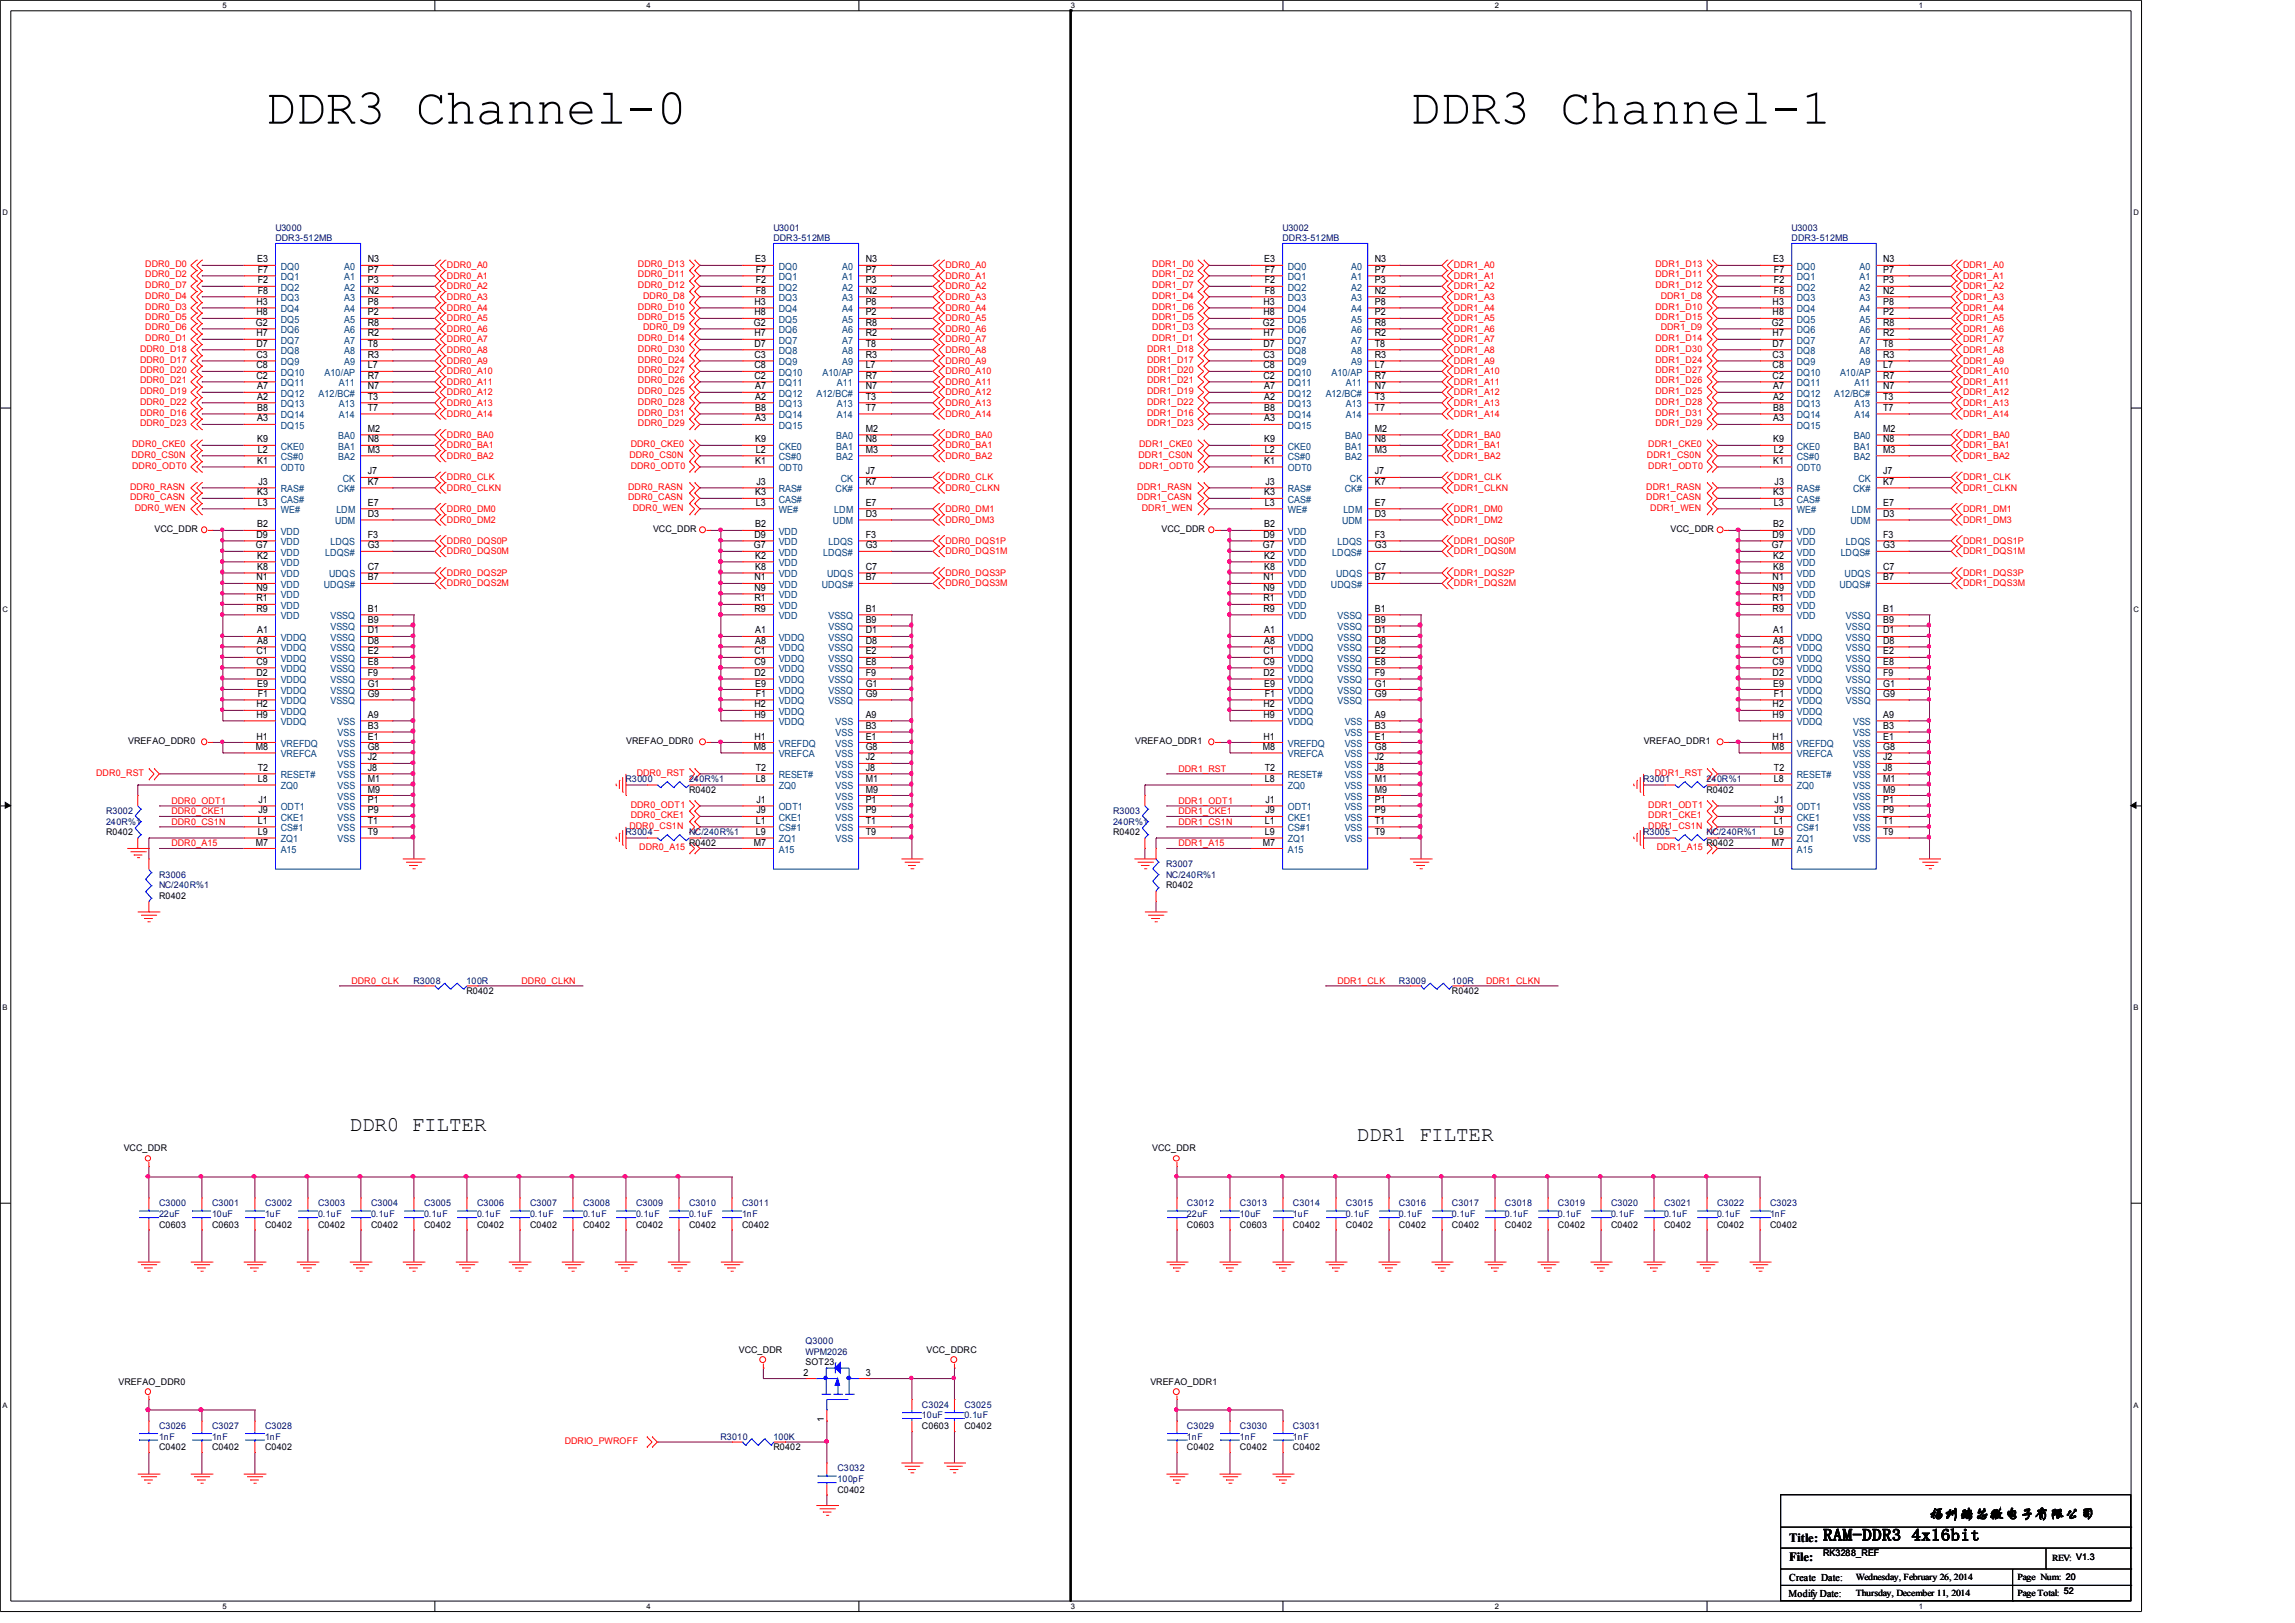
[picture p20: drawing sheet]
<svg xmlns="http://www.w3.org/2000/svg" width="297mm" height="210mm" viewBox="0 0 297 210" stroke-linecap="round" stroke-linejoin="round" font-family="sans-serif">
<defs><g id="words">
<g font-size="6.5">
<text x="34.3" y="16">DDR3 Channel-0</text>
<text x="182.4" y="16">DDR3 Channel-1</text>
</g>
<g font-size="2.7">
<text x="45.2" y="146.3">DDR0 FILTER</text>
<text x="175.5" y="147.7">DDR1 FILTER</text>
</g>
<text font-size="2.1" x="235.9" y="199.3">RAM-DDR3 4x16bit</text>
<text font-size="1.9" x="249.6" y="196.4">福州瑞芯微电子有限公司</text>
<g font-size="1.6">
<text x="231.5" y="199.5">Title:</text>
<text x="231.5" y="201.9">File:</text>
</g>
<g font-size="1.4">
<text x="231.4" y="206.6">Modify Date:</text>
<text x="231.5" y="204.6">Create Date:</text>
</g>
<g font-size="1.3">
<text x="33.3" y="34">E3</text>
<text x="33.4" y="35.3">F7</text>
<text x="47.6" y="34">N3</text>
<text x="47.6" y="35.3">P7</text>
<text x="97.7" y="34">E3</text>
<text x="97.8" y="35.3">F7</text>
<text x="112" y="34">N3</text>
<text x="112" y="35.3">P7</text>
<text x="163.6" y="34">E3</text>
<text x="163.6" y="35.3">F7</text>
<text x="177.9" y="34">N3</text>
<text x="177.9" y="35.3">P7</text>
<text x="229.4" y="34">E3</text>
<text x="229.5" y="35.3">F7</text>
<text x="243.6" y="34">N3</text>
<text x="243.6" y="35.3">P7</text>
<text x="33.2" y="39.5">H3</text>
<text x="33.2" y="40.8">H8</text>
<text x="33.4" y="36.7">F2</text>
<text x="33.4" y="38">F8</text>
<text x="47.6" y="36.7">P3</text>
<text x="47.6" y="38">N2</text>
<text x="47.6" y="39.5">P8</text>
<text x="47.6" y="40.8">P2</text>
<text x="97.6" y="39.5">H3</text>
<text x="97.6" y="40.8">H8</text>
<text x="97.8" y="36.7">F2</text>
<text x="97.8" y="38">F8</text>
<text x="112" y="36.7">P3</text>
<text x="112" y="38">N2</text>
<text x="112" y="39.5">P8</text>
<text x="112" y="40.8">P2</text>
<text x="163.5" y="39.5">H3</text>
<text x="163.5" y="40.8">H8</text>
<text x="163.6" y="36.7">F2</text>
<text x="163.6" y="38">F8</text>
<text x="177.9" y="36.7">P3</text>
<text x="177.9" y="38">N2</text>
<text x="177.9" y="39.5">P8</text>
<text x="177.9" y="40.8">P2</text>
<text x="229.3" y="39.5">H3</text>
<text x="229.3" y="40.8">H8</text>
<text x="229.5" y="36.7">F2</text>
<text x="229.5" y="38">F8</text>
<text x="243.6" y="36.7">P3</text>
<text x="243.6" y="38">N2</text>
<text x="243.6" y="39.5">P8</text>
<text x="243.6" y="40.8">P2</text>
<text x="33.1" y="42.2">G2</text>
<text x="33.2" y="43.5">H7</text>
<text x="33.2" y="44.9">D7</text>
<text x="33.2" y="46.3">C3</text>
<text x="33.2" y="47.7">C8</text>
<text x="47.6" y="42.2">R8</text>
<text x="47.6" y="43.5">R2</text>
<text x="47.6" y="44.9">T8</text>
<text x="47.6" y="46.3">R3</text>
<text x="47.6" y="47.7">L7</text>
<text x="97.5" y="42.2">G2</text>
<text x="97.6" y="43.5">H7</text>
<text x="97.6" y="44.9">D7</text>
<text x="97.6" y="46.3">C3</text>
<text x="97.6" y="47.7">C8</text>
<text x="112" y="42.2">R8</text>
<text x="112" y="43.5">R2</text>
<text x="112" y="44.9">T8</text>
<text x="112" y="46.3">R3</text>
<text x="112" y="47.7">L7</text>
<text x="163.4" y="42.2">G2</text>
<text x="163.5" y="43.5">H7</text>
<text x="163.5" y="44.9">D7</text>
<text x="163.5" y="46.3">C3</text>
<text x="163.5" y="47.7">C8</text>
<text x="177.9" y="42.2">R8</text>
<text x="177.9" y="43.5">R2</text>
<text x="177.9" y="44.9">T8</text>
<text x="177.9" y="46.3">R3</text>
<text x="177.9" y="47.7">L7</text>
<text x="229.3" y="42.2">G2</text>
<text x="229.3" y="43.5">H7</text>
<text x="229.3" y="44.9">D7</text>
<text x="229.3" y="46.3">C3</text>
<text x="229.3" y="47.7">C8</text>
<text x="243.6" y="42.2">R8</text>
<text x="243.6" y="43.5">R2</text>
<text x="243.6" y="44.9">T8</text>
<text x="243.6" y="46.3">R3</text>
<text x="243.6" y="47.7">L7</text>
<text x="33.2" y="49">C2</text>
<text x="33.3" y="50.4">A7</text>
<text x="33.3" y="51.7">A2</text>
<text x="33.3" y="53.2">B8</text>
<text x="47.6" y="49">R7</text>
<text x="47.6" y="50.4">N7</text>
<text x="47.6" y="51.7">T3</text>
<text x="47.6" y="53.2">T7</text>
<text x="97.6" y="49">C2</text>
<text x="97.7" y="50.4">A7</text>
<text x="97.7" y="51.7">A2</text>
<text x="97.7" y="53.2">B8</text>
<text x="112" y="49">R7</text>
<text x="112" y="51.7">T3</text>
<text x="112" y="53.2">T7</text>
<text x="112" y="50.4">N7</text>
<text x="163.5" y="49">C2</text>
<text x="163.6" y="50.4">A7</text>
<text x="163.6" y="51.7">A2</text>
<text x="163.6" y="53.2">B8</text>
<text x="177.9" y="49">R7</text>
<text x="177.9" y="51.7">T3</text>
<text x="177.9" y="53.2">T7</text>
<text x="177.9" y="50.4">N7</text>
<text x="229.3" y="49">C2</text>
<text x="229.4" y="50.4">A7</text>
<text x="229.4" y="51.7">A2</text>
<text x="229.4" y="53.2">B8</text>
<text x="243.6" y="49">R7</text>
<text x="243.6" y="51.7">T3</text>
<text x="243.6" y="53.2">T7</text>
<text x="243.6" y="50.4">N7</text>
<text x="33.3" y="54.5">A3</text>
<text x="33.3" y="57.2">K9</text>
<text x="33.4" y="58.6">L2</text>
<text x="47.6" y="55.9">M2</text>
<text x="47.6" y="57.2">N8</text>
<text x="47.6" y="58.6">M3</text>
<text x="97.7" y="54.5">A3</text>
<text x="97.7" y="57.2">K9</text>
<text x="97.8" y="58.6">L2</text>
<text x="112" y="55.9">M2</text>
<text x="112" y="57.2">N8</text>
<text x="112" y="58.6">M3</text>
<text x="163.6" y="54.5">A3</text>
<text x="163.6" y="57.2">K9</text>
<text x="163.6" y="58.6">L2</text>
<text x="177.9" y="55.9">M2</text>
<text x="177.9" y="57.2">N8</text>
<text x="177.9" y="58.6">M3</text>
<text x="229.4" y="54.5">A3</text>
<text x="229.4" y="57.2">K9</text>
<text x="229.5" y="58.6">L2</text>
<text x="243.6" y="55.9">M2</text>
<text x="243.6" y="57.2">N8</text>
<text x="243.6" y="58.6">M3</text>
<text x="33.3" y="60">K1</text>
<text x="33.3" y="64.1">K3</text>
<text x="33.4" y="65.4">L3</text>
<text x="33.4" y="62.7">J3</text>
<text x="47.6" y="62.7">K7</text>
<text x="47.6" y="65.4">E7</text>
<text x="47.6" y="61.4">J7</text>
<text x="97.7" y="60">K1</text>
<text x="97.7" y="64.1">K3</text>
<text x="97.8" y="65.4">L3</text>
<text x="97.9" y="62.7">J3</text>
<text x="112" y="62.7">K7</text>
<text x="112" y="65.4">E7</text>
<text x="112" y="61.4">J7</text>
<text x="163.6" y="60">K1</text>
<text x="163.6" y="64.1">K3</text>
<text x="163.6" y="65.4">L3</text>
<text x="163.7" y="62.7">J3</text>
<text x="177.9" y="61.4">J7</text>
<text x="177.9" y="62.7">K7</text>
<text x="177.9" y="65.4">E7</text>
<text x="229.4" y="60">K1</text>
<text x="229.4" y="64.1">K3</text>
<text x="229.5" y="65.4">L3</text>
<text x="229.6" y="62.7">J3</text>
<text x="243.6" y="62.7">K7</text>
<text x="243.6" y="61.4">J7</text>
<text x="243.6" y="65.4">E7</text>
<text x="33.1" y="71">G7</text>
<text x="33.2" y="69.6">D9</text>
<text x="33.3" y="68.2">B2</text>
<text x="47.6" y="66.9">D3</text>
<text x="47.6" y="69.6">F3</text>
<text x="47.6" y="71">G3</text>
<text x="97.5" y="71">G7</text>
<text x="97.6" y="69.6">D9</text>
<text x="97.7" y="68.2">B2</text>
<text x="112" y="71">G3</text>
<text x="112" y="66.9">D3</text>
<text x="112" y="69.6">F3</text>
<text x="163.4" y="71">G7</text>
<text x="163.5" y="69.6">D9</text>
<text x="163.6" y="68.2">B2</text>
<text x="177.9" y="66.9">D3</text>
<text x="177.9" y="69.6">F3</text>
<text x="177.9" y="71">G3</text>
<text x="229.3" y="71">G7</text>
<text x="229.3" y="69.6">D9</text>
<text x="229.4" y="68.2">B2</text>
<text x="243.6" y="66.9">D3</text>
<text x="243.6" y="69.6">F3</text>
<text x="243.6" y="71">G3</text>
<text x="33.2" y="75.1">N1</text>
<text x="33.2" y="76.5">N9</text>
<text x="33.2" y="77.8">R1</text>
<text x="33.3" y="72.3">K2</text>
<text x="33.3" y="73.7">K8</text>
<text x="47.6" y="73.7">C7</text>
<text x="47.6" y="75.1">B7</text>
<text x="97.6" y="75.1">N1</text>
<text x="97.6" y="76.5">N9</text>
<text x="97.6" y="77.8">R1</text>
<text x="97.7" y="72.3">K2</text>
<text x="97.7" y="73.7">K8</text>
<text x="112" y="73.7">C7</text>
<text x="112" y="75.1">B7</text>
<text x="163.5" y="75.1">N1</text>
<text x="163.5" y="76.5">N9</text>
<text x="163.5" y="77.8">R1</text>
<text x="163.6" y="72.3">K2</text>
<text x="163.6" y="73.7">K8</text>
<text x="177.9" y="73.7">C7</text>
<text x="177.9" y="75.1">B7</text>
<text x="229.3" y="75.1">N1</text>
<text x="229.3" y="76.5">N9</text>
<text x="229.3" y="77.8">R1</text>
<text x="229.4" y="72.3">K2</text>
<text x="229.4" y="73.7">K8</text>
<text x="243.6" y="73.7">C7</text>
<text x="243.6" y="75.1">B7</text>
<text x="33.2" y="79.2">R9</text>
<text x="33.3" y="82">A1</text>
<text x="33.3" y="83.3">A8</text>
<text x="47.6" y="79.2">B1</text>
<text x="47.6" y="80.6">B9</text>
<text x="47.6" y="82">D1</text>
<text x="47.6" y="83.3">D8</text>
<text x="97.6" y="79.2">R9</text>
<text x="97.7" y="82">A1</text>
<text x="97.7" y="83.3">A8</text>
<text x="112" y="79.2">B1</text>
<text x="112" y="80.6">B9</text>
<text x="112" y="82">D1</text>
<text x="112" y="83.3">D8</text>
<text x="163.5" y="79.2">R9</text>
<text x="163.6" y="82">A1</text>
<text x="163.6" y="83.3">A8</text>
<text x="177.9" y="79.2">B1</text>
<text x="177.9" y="80.6">B9</text>
<text x="177.9" y="82">D1</text>
<text x="177.9" y="83.3">D8</text>
<text x="229.3" y="79.2">R9</text>
<text x="229.4" y="82">A1</text>
<text x="229.4" y="83.3">A8</text>
<text x="243.6" y="79.2">B1</text>
<text x="243.6" y="80.6">B9</text>
<text x="243.6" y="82">D1</text>
<text x="243.6" y="83.3">D8</text>
<text x="33.2" y="84.7">C1</text>
<text x="33.2" y="86">C9</text>
<text x="33.2" y="87.5">D2</text>
<text x="33.3" y="88.8">E9</text>
<text x="47.6" y="84.7">E2</text>
<text x="47.6" y="86">E8</text>
<text x="47.6" y="87.5">F9</text>
<text x="47.6" y="88.8">G1</text>
<text x="97.6" y="84.7">C1</text>
<text x="97.6" y="86">C9</text>
<text x="97.6" y="87.5">D2</text>
<text x="97.7" y="88.8">E9</text>
<text x="112" y="84.7">E2</text>
<text x="112" y="86">E8</text>
<text x="112" y="87.5">F9</text>
<text x="112" y="88.8">G1</text>
<text x="163.5" y="84.7">C1</text>
<text x="163.5" y="86">C9</text>
<text x="163.5" y="87.5">D2</text>
<text x="163.6" y="88.8">E9</text>
<text x="177.9" y="84.7">E2</text>
<text x="177.9" y="86">E8</text>
<text x="177.9" y="87.5">F9</text>
<text x="177.9" y="88.8">G1</text>
<text x="229.3" y="84.7">C1</text>
<text x="229.3" y="86">C9</text>
<text x="229.3" y="87.5">D2</text>
<text x="229.4" y="88.8">E9</text>
<text x="243.6" y="84.7">E2</text>
<text x="243.6" y="86">E8</text>
<text x="243.6" y="87.5">F9</text>
<text x="243.6" y="88.8">G1</text>
<text x="33.2" y="95.7">H1</text>
<text x="33.2" y="91.5">H2</text>
<text x="33.2" y="92.9">H9</text>
<text x="33.4" y="90.2">F1</text>
<text x="47.6" y="92.9">A9</text>
<text x="47.6" y="94.3">B3</text>
<text x="47.6" y="95.7">E1</text>
<text x="47.6" y="90.2">G9</text>
<text x="97.6" y="95.7">H1</text>
<text x="97.6" y="91.5">H2</text>
<text x="97.6" y="92.9">H9</text>
<text x="97.8" y="90.2">F1</text>
<text x="112" y="92.9">A9</text>
<text x="112" y="94.3">B3</text>
<text x="112" y="95.7">E1</text>
<text x="112" y="90.2">G9</text>
<text x="163.5" y="95.7">H1</text>
<text x="163.5" y="91.5">H2</text>
<text x="163.5" y="92.9">H9</text>
<text x="163.6" y="90.2">F1</text>
<text x="177.9" y="90.2">G9</text>
<text x="177.9" y="92.9">A9</text>
<text x="177.9" y="94.3">B3</text>
<text x="177.9" y="95.7">E1</text>
<text x="229.3" y="95.7">H1</text>
<text x="229.3" y="91.5">H2</text>
<text x="229.3" y="92.9">H9</text>
<text x="229.5" y="90.2">F1</text>
<text x="243.6" y="92.9">A9</text>
<text x="243.6" y="94.3">B3</text>
<text x="243.6" y="95.7">E1</text>
<text x="243.6" y="90.2">G9</text>
<text x="33.1" y="97">M8</text>
<text x="33.4" y="101.2">L8</text>
<text x="33.4" y="99.7">T2</text>
<text x="47.6" y="97">G8</text>
<text x="47.6" y="98.4">J2</text>
<text x="47.6" y="99.7">J8</text>
<text x="47.6" y="101.2">M1</text>
<text x="97.5" y="97">M8</text>
<text x="97.8" y="101.2">L8</text>
<text x="97.8" y="99.7">T2</text>
<text x="112" y="97">G8</text>
<text x="112" y="98.4">J2</text>
<text x="112" y="99.7">J8</text>
<text x="112" y="101.2">M1</text>
<text x="163.4" y="97">M8</text>
<text x="163.6" y="101.2">L8</text>
<text x="163.6" y="99.7">T2</text>
<text x="177.9" y="97">G8</text>
<text x="177.9" y="98.4">J2</text>
<text x="177.9" y="99.7">J8</text>
<text x="177.9" y="101.2">M1</text>
<text x="229.3" y="97">M8</text>
<text x="229.5" y="101.2">L8</text>
<text x="229.5" y="99.7">T2</text>
<text x="243.6" y="97">G8</text>
<text x="243.6" y="98.4">J2</text>
<text x="243.6" y="99.7">J8</text>
<text x="243.6" y="101.2">M1</text>
<text x="33.4" y="106.6">L1</text>
<text x="33.4" y="103.9">J1</text>
<text x="33.4" y="105.2">J9</text>
<text x="47.6" y="102.5">M9</text>
<text x="47.6" y="103.9">P1</text>
<text x="47.6" y="105.2">P9</text>
<text x="47.6" y="106.6">T1</text>
<text x="97.8" y="106.6">L1</text>
<text x="97.9" y="103.9">J1</text>
<text x="97.9" y="105.2">J9</text>
<text x="112" y="102.5">M9</text>
<text x="112" y="103.9">P1</text>
<text x="112" y="105.2">P9</text>
<text x="112" y="106.6">T1</text>
<text x="163.6" y="106.6">L1</text>
<text x="163.7" y="103.9">J1</text>
<text x="163.7" y="105.2">J9</text>
<text x="177.9" y="102.5">M9</text>
<text x="177.9" y="103.9">P1</text>
<text x="177.9" y="105.2">P9</text>
<text x="177.9" y="106.6">T1</text>
<text x="229.5" y="106.6">L1</text>
<text x="229.6" y="103.9">J1</text>
<text x="229.6" y="105.2">J9</text>
<text x="243.6" y="102.5">M9</text>
<text x="243.6" y="103.9">P1</text>
<text x="243.6" y="105.2">P9</text>
<text x="243.6" y="106.6">T1</text>
<text x="33.1" y="109.4">M7</text>
<text x="33.4" y="108">L9</text>
<text x="47.6" y="108">T9</text>
<text x="97.5" y="109.4">M7</text>
<text x="97.8" y="108">L9</text>
<text x="112" y="108">T9</text>
<text x="163.4" y="109.4">M7</text>
<text x="163.6" y="108">L9</text>
<text x="177.9" y="108">T9</text>
<text x="229.3" y="109.4">M7</text>
<text x="229.5" y="108">L9</text>
<text x="243.6" y="108">T9</text>
<text x="104" y="178">2</text>
<text x="112" y="178">3</text>
</g>
<g font-size="1.3" fill="#004080">
<text x="36.3" y="34.9">DQ0</text>
<text x="44.5" y="34.9">A0</text>
<text x="100.7" y="34.9">DQ0</text>
<text x="109" y="34.9">A0</text>
<text x="166.6" y="34.9">DQ0</text>
<text x="174.8" y="34.9">A0</text>
<text x="232.5" y="34.9">DQ0</text>
<text x="240.6" y="34.9">A0</text>
<text x="36.3" y="36.2">DQ1</text>
<text x="36.3" y="37.6">DQ2</text>
<text x="36.3" y="38.9">DQ3</text>
<text x="36.3" y="40.4">DQ4</text>
<text x="36.3" y="41.7">DQ5</text>
<text x="44.5" y="36.2">A1</text>
<text x="44.5" y="37.6">A2</text>
<text x="44.5" y="38.9">A3</text>
<text x="44.5" y="40.4">A4</text>
<text x="44.5" y="41.7">A5</text>
<text x="100.7" y="36.2">DQ1</text>
<text x="100.7" y="37.6">DQ2</text>
<text x="100.7" y="38.9">DQ3</text>
<text x="100.7" y="40.4">DQ4</text>
<text x="100.7" y="41.7">DQ5</text>
<text x="109" y="36.2">A1</text>
<text x="109" y="37.6">A2</text>
<text x="109" y="38.9">A3</text>
<text x="109" y="40.4">A4</text>
<text x="109" y="41.7">A5</text>
<text x="166.6" y="36.2">DQ1</text>
<text x="166.6" y="37.6">DQ2</text>
<text x="166.6" y="38.9">DQ3</text>
<text x="166.6" y="40.4">DQ4</text>
<text x="166.6" y="41.7">DQ5</text>
<text x="174.8" y="36.2">A1</text>
<text x="174.8" y="37.6">A2</text>
<text x="174.8" y="38.9">A3</text>
<text x="174.8" y="40.4">A4</text>
<text x="174.8" y="41.7">A5</text>
<text x="232.5" y="36.2">DQ1</text>
<text x="232.5" y="37.6">DQ2</text>
<text x="232.5" y="38.9">DQ3</text>
<text x="232.5" y="40.4">DQ4</text>
<text x="232.5" y="41.7">DQ5</text>
<text x="240.6" y="36.2">A1</text>
<text x="240.6" y="37.6">A2</text>
<text x="240.6" y="38.9">A3</text>
<text x="240.6" y="40.4">A4</text>
<text x="240.6" y="41.7">A5</text>
<text x="36.3" y="43.1">DQ6</text>
<text x="36.3" y="44.5">DQ7</text>
<text x="36.3" y="45.8">DQ8</text>
<text x="36.3" y="47.2">DQ9</text>
<text x="44.5" y="43.1">A6</text>
<text x="44.5" y="44.5">A7</text>
<text x="44.5" y="45.8">A8</text>
<text x="44.5" y="47.2">A9</text>
<text x="100.7" y="43.1">DQ6</text>
<text x="100.7" y="44.5">DQ7</text>
<text x="100.7" y="45.8">DQ8</text>
<text x="100.7" y="47.2">DQ9</text>
<text x="109" y="43.1">A6</text>
<text x="109" y="44.5">A7</text>
<text x="109" y="45.8">A8</text>
<text x="109" y="47.2">A9</text>
<text x="166.6" y="43.1">DQ6</text>
<text x="166.6" y="44.5">DQ7</text>
<text x="166.6" y="45.8">DQ8</text>
<text x="166.6" y="47.2">DQ9</text>
<text x="174.8" y="43.1">A6</text>
<text x="174.8" y="44.5">A7</text>
<text x="174.8" y="45.8">A8</text>
<text x="174.8" y="47.2">A9</text>
<text x="232.5" y="43.1">DQ6</text>
<text x="232.5" y="44.5">DQ7</text>
<text x="232.5" y="45.8">DQ8</text>
<text x="232.5" y="47.2">DQ9</text>
<text x="240.6" y="43.1">A6</text>
<text x="240.6" y="44.5">A7</text>
<text x="240.6" y="45.8">A8</text>
<text x="240.6" y="47.2">A9</text>
<text x="36.3" y="48.6">DQ10</text>
<text x="36.3" y="50">DQ11</text>
<text x="36.3" y="51.3">DQ12</text>
<text x="36.3" y="52.7">DQ13</text>
<text x="41.2" y="51.3">A12/BC#</text>
<text x="42" y="48.6">A10/AP</text>
<text x="43.9" y="50">A11</text>
<text x="43.9" y="52.7">A13</text>
<text x="100.7" y="48.6">DQ10</text>
<text x="100.7" y="50">DQ11</text>
<text x="100.7" y="51.3">DQ12</text>
<text x="100.7" y="52.7">DQ13</text>
<text x="105.7" y="51.3">A12/BC#</text>
<text x="106.4" y="48.6">A10/AP</text>
<text x="108.3" y="50">A11</text>
<text x="108.3" y="52.7">A13</text>
<text x="166.6" y="48.6">DQ10</text>
<text x="166.6" y="50">DQ11</text>
<text x="166.6" y="51.3">DQ12</text>
<text x="166.6" y="52.7">DQ13</text>
<text x="171.5" y="51.3">A12/BC#</text>
<text x="172.3" y="48.6">A10/AP</text>
<text x="174.1" y="50">A11</text>
<text x="174.1" y="52.7">A13</text>
<text x="232.5" y="48.6">DQ10</text>
<text x="232.5" y="50">DQ11</text>
<text x="232.5" y="51.3">DQ12</text>
<text x="232.5" y="52.7">DQ13</text>
<text x="237.3" y="51.3">A12/BC#</text>
<text x="238.1" y="48.6">A10/AP</text>
<text x="239.9" y="50">A11</text>
<text x="239.9" y="52.7">A13</text>
<text x="36.3" y="54.1">DQ14</text>
<text x="36.3" y="55.5">DQ15</text>
<text x="36.3" y="58.2">CKE0</text>
<text x="36.3" y="59.5">CS#0</text>
<text x="43.8" y="56.8">BA0</text>
<text x="43.8" y="58.2">BA1</text>
<text x="43.8" y="59.5">BA2</text>
<text x="43.9" y="54.1">A14</text>
<text x="100.7" y="54.1">DQ14</text>
<text x="100.7" y="55.5">DQ15</text>
<text x="100.7" y="58.2">CKE0</text>
<text x="100.7" y="59.5">CS#0</text>
<text x="108.2" y="56.8">BA0</text>
<text x="108.2" y="58.2">BA1</text>
<text x="108.2" y="59.5">BA2</text>
<text x="108.3" y="54.1">A14</text>
<text x="166.6" y="54.1">DQ14</text>
<text x="166.6" y="55.5">DQ15</text>
<text x="166.6" y="58.2">CKE0</text>
<text x="166.6" y="59.5">CS#0</text>
<text x="174.1" y="56.8">BA0</text>
<text x="174.1" y="58.2">BA1</text>
<text x="174.1" y="59.5">BA2</text>
<text x="174.1" y="54.1">A14</text>
<text x="232.5" y="54.1">DQ14</text>
<text x="232.5" y="55.5">DQ15</text>
<text x="232.5" y="58.2">CKE0</text>
<text x="232.5" y="59.5">CS#0</text>
<text x="239.8" y="56.8">BA0</text>
<text x="239.8" y="58.2">BA1</text>
<text x="239.8" y="59.5">BA2</text>
<text x="239.9" y="54.1">A14</text>
<text x="36.3" y="61">ODT0</text>
<text x="36.3" y="63.7">RAS#</text>
<text x="36.3" y="65">CAS#</text>
<text x="43.7" y="63.7">CK#</text>
<text x="44.4" y="62.3">CK</text>
<text x="100.7" y="61">ODT0</text>
<text x="100.7" y="63.7">RAS#</text>
<text x="100.7" y="65">CAS#</text>
<text x="108.1" y="63.7">CK#</text>
<text x="108.8" y="62.3">CK</text>
<text x="166.6" y="61">ODT0</text>
<text x="166.6" y="63.7">RAS#</text>
<text x="166.6" y="65">CAS#</text>
<text x="174" y="63.7">CK#</text>
<text x="174.7" y="62.3">CK</text>
<text x="232.5" y="61">ODT0</text>
<text x="232.5" y="63.7">RAS#</text>
<text x="232.5" y="65">CAS#</text>
<text x="239.8" y="63.7">CK#</text>
<text x="240.4" y="62.3">CK</text>
<text x="36.3" y="66.4">WE#</text>
<text x="36.3" y="69.2">VDD</text>
<text x="36.3" y="70.5">VDD</text>
<text x="36.3" y="71.9">VDD</text>
<text x="42.1" y="71.9">LDQS#</text>
<text x="42.8" y="70.5">LDQS</text>
<text x="43.3" y="67.8">UDM</text>
<text x="43.5" y="66.4">LDM</text>
<text x="100.7" y="66.4">WE#</text>
<text x="100.7" y="69.2">VDD</text>
<text x="100.7" y="70.5">VDD</text>
<text x="100.7" y="71.9">VDD</text>
<text x="106.5" y="71.9">LDQS#</text>
<text x="107.2" y="70.5">LDQS</text>
<text x="107.8" y="67.8">UDM</text>
<text x="107.9" y="66.4">LDM</text>
<text x="166.6" y="66.4">WE#</text>
<text x="166.6" y="69.2">VDD</text>
<text x="166.6" y="70.5">VDD</text>
<text x="166.6" y="71.9">VDD</text>
<text x="172.4" y="71.9">LDQS#</text>
<text x="173" y="70.5">LDQS</text>
<text x="173.6" y="67.8">UDM</text>
<text x="173.8" y="66.4">LDM</text>
<text x="232.5" y="66.4">WE#</text>
<text x="232.5" y="69.2">VDD</text>
<text x="232.5" y="70.5">VDD</text>
<text x="232.5" y="71.9">VDD</text>
<text x="238.1" y="71.9">LDQS#</text>
<text x="238.8" y="70.5">LDQS</text>
<text x="239.4" y="67.8">UDM</text>
<text x="239.6" y="66.4">LDM</text>
<text x="36.3" y="73.2">VDD</text>
<text x="36.3" y="74.7">VDD</text>
<text x="36.3" y="76">VDD</text>
<text x="36.3" y="77.4">VDD</text>
<text x="41.9" y="76">UDQS#</text>
<text x="42.6" y="74.7">UDQS</text>
<text x="100.7" y="73.2">VDD</text>
<text x="100.7" y="74.7">VDD</text>
<text x="100.7" y="76">VDD</text>
<text x="100.7" y="77.4">VDD</text>
<text x="106.3" y="76">UDQS#</text>
<text x="107" y="74.7">UDQS</text>
<text x="166.6" y="73.2">VDD</text>
<text x="166.6" y="74.7">VDD</text>
<text x="166.6" y="76">VDD</text>
<text x="166.6" y="77.4">VDD</text>
<text x="172.2" y="76">UDQS#</text>
<text x="172.9" y="74.7">UDQS</text>
<text x="232.5" y="73.2">VDD</text>
<text x="232.5" y="74.7">VDD</text>
<text x="232.5" y="76">VDD</text>
<text x="232.5" y="77.4">VDD</text>
<text x="238" y="76">UDQS#</text>
<text x="238.7" y="74.7">UDQS</text>
<text x="36.3" y="82.9">VDDQ</text>
<text x="36.3" y="78.7">VDD</text>
<text x="36.3" y="80.1">VDD</text>
<text x="42.8" y="80.1">VSSQ</text>
<text x="42.8" y="81.5">VSSQ</text>
<text x="42.8" y="82.9">VSSQ</text>
<text x="100.7" y="82.9">VDDQ</text>
<text x="100.7" y="78.7">VDD</text>
<text x="100.7" y="80.1">VDD</text>
<text x="107.2" y="80.1">VSSQ</text>
<text x="107.2" y="81.5">VSSQ</text>
<text x="107.2" y="82.9">VSSQ</text>
<text x="166.6" y="82.9">VDDQ</text>
<text x="166.6" y="78.7">VDD</text>
<text x="166.6" y="80.1">VDD</text>
<text x="173" y="80.1">VSSQ</text>
<text x="173" y="81.5">VSSQ</text>
<text x="173" y="82.9">VSSQ</text>
<text x="232.5" y="82.9">VDDQ</text>
<text x="232.5" y="78.7">VDD</text>
<text x="232.5" y="80.1">VDD</text>
<text x="238.8" y="80.1">VSSQ</text>
<text x="238.8" y="81.5">VSSQ</text>
<text x="238.8" y="82.9">VSSQ</text>
<text x="36.3" y="84.2">VDDQ</text>
<text x="36.3" y="85.6">VDDQ</text>
<text x="36.3" y="87">VDDQ</text>
<text x="36.3" y="88.4">VDDQ</text>
<text x="36.3" y="89.7">VDDQ</text>
<text x="42.8" y="84.2">VSSQ</text>
<text x="42.8" y="85.6">VSSQ</text>
<text x="42.8" y="87">VSSQ</text>
<text x="42.8" y="88.4">VSSQ</text>
<text x="42.8" y="89.7">VSSQ</text>
<text x="100.7" y="84.2">VDDQ</text>
<text x="100.7" y="85.6">VDDQ</text>
<text x="100.7" y="87">VDDQ</text>
<text x="100.7" y="88.4">VDDQ</text>
<text x="100.7" y="89.7">VDDQ</text>
<text x="107.2" y="84.2">VSSQ</text>
<text x="107.2" y="85.6">VSSQ</text>
<text x="107.2" y="87">VSSQ</text>
<text x="107.2" y="88.4">VSSQ</text>
<text x="107.2" y="89.7">VSSQ</text>
<text x="166.6" y="84.2">VDDQ</text>
<text x="166.6" y="85.6">VDDQ</text>
<text x="166.6" y="87">VDDQ</text>
<text x="166.6" y="88.4">VDDQ</text>
<text x="166.6" y="89.7">VDDQ</text>
<text x="173" y="84.2">VSSQ</text>
<text x="173" y="85.6">VSSQ</text>
<text x="173" y="87">VSSQ</text>
<text x="173" y="88.4">VSSQ</text>
<text x="173" y="89.7">VSSQ</text>
<text x="232.5" y="84.2">VDDQ</text>
<text x="232.5" y="85.6">VDDQ</text>
<text x="232.5" y="87">VDDQ</text>
<text x="232.5" y="88.4">VDDQ</text>
<text x="232.5" y="89.7">VDDQ</text>
<text x="238.8" y="84.2">VSSQ</text>
<text x="238.8" y="85.6">VSSQ</text>
<text x="238.8" y="87">VSSQ</text>
<text x="238.8" y="88.4">VSSQ</text>
<text x="238.8" y="89.7">VSSQ</text>
<text x="36.3" y="91.1">VDDQ</text>
<text x="36.3" y="92.5">VDDQ</text>
<text x="36.3" y="93.8">VDDQ</text>
<text x="42.8" y="91.1">VSSQ</text>
<text x="43.7" y="93.8">VSS</text>
<text x="43.7" y="95.3">VSS</text>
<text x="100.7" y="91.1">VDDQ</text>
<text x="100.7" y="92.5">VDDQ</text>
<text x="100.7" y="93.8">VDDQ</text>
<text x="107.2" y="91.1">VSSQ</text>
<text x="108.1" y="93.8">VSS</text>
<text x="108.1" y="95.3">VSS</text>
<text x="166.6" y="91.1">VDDQ</text>
<text x="166.6" y="92.5">VDDQ</text>
<text x="166.6" y="93.8">VDDQ</text>
<text x="173" y="91.1">VSSQ</text>
<text x="174" y="93.8">VSS</text>
<text x="174" y="95.3">VSS</text>
<text x="232.5" y="91.1">VDDQ</text>
<text x="232.5" y="92.5">VDDQ</text>
<text x="232.5" y="93.8">VDDQ</text>
<text x="238.8" y="91.1">VSSQ</text>
<text x="239.8" y="93.8">VSS</text>
<text x="239.8" y="95.3">VSS</text>
<text x="36.3" y="96.6">VREFDQ</text>
<text x="36.3" y="98">VREFCA</text>
<text x="36.3" y="100.7">RESET#</text>
<text x="43.7" y="98">VSS</text>
<text x="43.7" y="99.3">VSS</text>
<text x="43.7" y="96.6">VSS</text>
<text x="43.7" y="100.7">VSS</text>
<text x="100.7" y="96.6">VREFDQ</text>
<text x="100.7" y="98">VREFCA</text>
<text x="100.7" y="100.7">RESET#</text>
<text x="108.1" y="98">VSS</text>
<text x="108.1" y="99.3">VSS</text>
<text x="108.1" y="96.6">VSS</text>
<text x="108.1" y="100.7">VSS</text>
<text x="166.6" y="96.6">VREFDQ</text>
<text x="166.6" y="98">VREFCA</text>
<text x="166.6" y="100.7">RESET#</text>
<text x="174" y="98">VSS</text>
<text x="174" y="99.3">VSS</text>
<text x="174" y="96.6">VSS</text>
<text x="174" y="100.7">VSS</text>
<text x="232.5" y="96.6">VREFDQ</text>
<text x="232.5" y="98">VREFCA</text>
<text x="232.5" y="100.7">RESET#</text>
<text x="239.8" y="98">VSS</text>
<text x="239.8" y="99.3">VSS</text>
<text x="239.8" y="96.6">VSS</text>
<text x="239.8" y="100.7">VSS</text>
<text x="36.3" y="104.8">ODT1</text>
<text x="36.3" y="106.2">CKE1</text>
<text x="36.3" y="107.5">CS#1</text>
<text x="36.3" y="102.1">ZQ0</text>
<text x="43.7" y="102.1">VSS</text>
<text x="43.7" y="103.5">VSS</text>
<text x="43.7" y="104.8">VSS</text>
<text x="43.7" y="106.2">VSS</text>
<text x="43.7" y="107.5">VSS</text>
<text x="100.7" y="104.8">ODT1</text>
<text x="100.7" y="106.2">CKE1</text>
<text x="100.7" y="107.5">CS#1</text>
<text x="100.7" y="102.1">ZQ0</text>
<text x="108.1" y="102.1">VSS</text>
<text x="108.1" y="103.5">VSS</text>
<text x="108.1" y="104.8">VSS</text>
<text x="108.1" y="106.2">VSS</text>
<text x="108.1" y="107.5">VSS</text>
<text x="166.6" y="104.8">ODT1</text>
<text x="166.6" y="106.2">CKE1</text>
<text x="166.6" y="107.5">CS#1</text>
<text x="166.6" y="102.1">ZQ0</text>
<text x="174" y="102.1">VSS</text>
<text x="174" y="103.5">VSS</text>
<text x="174" y="104.8">VSS</text>
<text x="174" y="106.2">VSS</text>
<text x="174" y="107.5">VSS</text>
<text x="232.5" y="104.8">ODT1</text>
<text x="232.5" y="106.2">CKE1</text>
<text x="232.5" y="107.5">CS#1</text>
<text x="232.5" y="102.1">ZQ0</text>
<text x="239.8" y="102.1">VSS</text>
<text x="239.8" y="103.5">VSS</text>
<text x="239.8" y="104.8">VSS</text>
<text x="239.8" y="106.2">VSS</text>
<text x="239.8" y="107.5">VSS</text>
<text x="36.3" y="109">ZQ1</text>
<text x="36.3" y="110.3">A15</text>
<text x="43.7" y="109">VSS</text>
<text x="100.7" y="109">ZQ1</text>
<text x="100.7" y="110.3">A15</text>
<text x="108.1" y="109">VSS</text>
<text x="166.6" y="109">ZQ1</text>
<text x="166.6" y="110.3">A15</text>
<text x="174" y="109">VSS</text>
<text x="232.5" y="109">ZQ1</text>
<text x="232.5" y="110.3">A15</text>
<text x="239.8" y="109">VSS</text>
</g>
<g font-size="1.2" fill="#000080">
<text x="35.6" y="29.9">U3000</text>
<text x="100.1" y="29.9">U3001</text>
<text x="165.9" y="29.9">U3002</text>
<text x="231.8" y="29.9">U3003</text>
<text x="35.6" y="31.2">DDR3-512MB</text>
<text x="100.1" y="31.2">DDR3-512MB</text>
<text x="165.9" y="31.2">DDR3-512MB</text>
<text x="231.8" y="31.2">DDR3-512MB</text>
<text x="80.9" y="101.2">R3000</text>
<text x="89.1" y="101.2">240R%1</text>
<text x="212.6" y="101.2">R3001</text>
<text x="220.8" y="101.2">240R%1</text>
<text x="13.7" y="105.3">R3002</text>
<text x="13.7" y="106.7">240R%1</text>
<text x="144" y="105.3">R3003</text>
<text x="144" y="106.7">240R%1</text>
<text x="20.6" y="113.5">R3006</text>
<text x="80.9" y="108">R3004</text>
<text x="89.1" y="108">NC/240R%1</text>
<text x="150.9" y="112.2">R3007</text>
<text x="150.9" y="113.5">NC/240R%1</text>
<text x="212.6" y="108">R3005</text>
<text x="220.8" y="108">NC/240R%1</text>
<text x="20.6" y="114.9">NC/240R%1</text>
<text x="53.5" y="127.3">R3008</text>
<text x="60.4" y="127.3">100R</text>
<text x="181" y="127.3">R3009</text>
<text x="187.9" y="127.3">100R</text>
<text x="20.6" y="156">C3000</text>
<text x="20.6" y="157.5">22uF</text>
<text x="27.4" y="156">C3001</text>
<text x="27.4" y="157.5">10uF</text>
<text x="34.3" y="156">C3002</text>
<text x="34.3" y="157.5">1uF</text>
<text x="41.1" y="156">C3003</text>
<text x="41.1" y="157.5">0.1uF</text>
<text x="48" y="156">C3004</text>
<text x="48" y="157.5">0.1uF</text>
<text x="54.9" y="156">C3005</text>
<text x="54.9" y="157.5">0.1uF</text>
<text x="61.7" y="156">C3006</text>
<text x="61.7" y="157.5">0.1uF</text>
<text x="68.6" y="156">C3007</text>
<text x="68.6" y="157.5">0.1uF</text>
<text x="75.4" y="156">C3008</text>
<text x="75.4" y="157.5">0.1uF</text>
<text x="82.3" y="156">C3009</text>
<text x="82.3" y="157.5">0.1uF</text>
<text x="89.1" y="156">C3010</text>
<text x="89.1" y="157.5">0.1uF</text>
<text x="96" y="156">C3011</text>
<text x="96" y="157.5">1nF</text>
<text x="153.6" y="156">C3012</text>
<text x="153.6" y="157.5">22uF</text>
<text x="160.4" y="156">C3013</text>
<text x="160.4" y="157.5">10uF</text>
<text x="167.3" y="156">C3014</text>
<text x="167.3" y="157.5">1uF</text>
<text x="174.1" y="156">C3015</text>
<text x="174.1" y="157.5">0.1uF</text>
<text x="181" y="156">C3016</text>
<text x="181" y="157.5">0.1uF</text>
<text x="187.9" y="156">C3017</text>
<text x="187.9" y="157.5">0.1uF</text>
<text x="194.7" y="156">C3018</text>
<text x="194.7" y="157.5">0.1uF</text>
<text x="201.6" y="156">C3019</text>
<text x="201.6" y="157.5">0.1uF</text>
<text x="208.4" y="156">C3020</text>
<text x="208.4" y="157.5">0.1uF</text>
<text x="215.3" y="156">C3021</text>
<text x="215.3" y="157.5">0.1uF</text>
<text x="222.1" y="156">C3022</text>
<text x="222.1" y="157.5">0.1uF</text>
<text x="229" y="156">C3023</text>
<text x="229" y="157.5">1nF</text>
<text x="104.2" y="173.9">Q3000</text>
<text x="104.2" y="175.3">WPM2026</text>
<text x="20.6" y="184.9">C3026</text>
<text x="27.4" y="184.9">C3027</text>
<text x="34.3" y="184.9">C3028</text>
<text x="119.3" y="182.1">C3024</text>
<text x="119.3" y="183.5">10uF</text>
<text x="124.8" y="182.1">C3025</text>
<text x="124.8" y="183.5">0.1uF</text>
<text x="153.6" y="184.9">C3029</text>
<text x="160.4" y="184.9">C3030</text>
<text x="167.3" y="184.9">C3031</text>
<text x="20.6" y="186.3">1nF</text>
<text x="27.4" y="186.3">1nF</text>
<text x="34.3" y="186.3">1nF</text>
<text x="93.2" y="186.3">R3010</text>
<text x="100.1" y="186.3">100K</text>
<text x="108.4" y="190.3">C3032</text>
<text x="108.4" y="191.8">100pF</text>
<text x="153.6" y="186.3">1nF</text>
<text x="160.4" y="186.3">1nF</text>
<text x="167.3" y="186.3">1nF</text>
</g>
<g font-size="1.2" fill="#f00">
<text x="18.8" y="34.5">DDR0_D0</text>
<text x="18.8" y="35.9">DDR0_D2</text>
<text x="57.8" y="34.7">DDR0_A0</text>
<text x="82.5" y="34.5">DDR0_D13</text>
<text x="82.5" y="35.9">DDR0_D11</text>
<text x="122.3" y="34.7">DDR0_A0</text>
<text x="149.1" y="34.5">DDR1_D0</text>
<text x="149.1" y="35.9">DDR1_D2</text>
<text x="188.1" y="34.7">DDR1_A0</text>
<text x="214.2" y="35.9">DDR1_D11</text>
<text x="214.2" y="34.5">DDR1_D13</text>
<text x="254" y="34.7">DDR1_A0</text>
<text x="18.8" y="38.7">DDR0_D4</text>
<text x="18.8" y="40">DDR0_D3</text>
<text x="18.8" y="41.4">DDR0_D5</text>
<text x="18.8" y="37.3">DDR0_D7</text>
<text x="57.8" y="37.4">DDR0_A2</text>
<text x="57.8" y="38.8">DDR0_A3</text>
<text x="57.8" y="40.2">DDR0_A4</text>
<text x="57.8" y="36.1">DDR0_A1</text>
<text x="57.8" y="41.6">DDR0_A5</text>
<text x="82.5" y="37.3">DDR0_D12</text>
<text x="82.5" y="40">DDR0_D10</text>
<text x="82.5" y="41.4">DDR0_D15</text>
<text x="83.2" y="38.7">DDR0_D8</text>
<text x="122.3" y="37.4">DDR0_A2</text>
<text x="122.3" y="36.1">DDR0_A1</text>
<text x="122.3" y="40.2">DDR0_A4</text>
<text x="122.3" y="38.8">DDR0_A3</text>
<text x="122.3" y="41.6">DDR0_A5</text>
<text x="149.1" y="37.3">DDR1_D7</text>
<text x="149.1" y="40">DDR1_D6</text>
<text x="149.1" y="38.7">DDR1_D4</text>
<text x="149.1" y="41.4">DDR1_D5</text>
<text x="188.1" y="37.4">DDR1_A2</text>
<text x="188.1" y="38.8">DDR1_A3</text>
<text x="188.1" y="40.2">DDR1_A4</text>
<text x="188.1" y="36.1">DDR1_A1</text>
<text x="188.1" y="41.6">DDR1_A5</text>
<text x="214.2" y="40">DDR1_D10</text>
<text x="214.2" y="37.3">DDR1_D12</text>
<text x="214.2" y="41.4">DDR1_D15</text>
<text x="214.9" y="38.7">DDR1_D8</text>
<text x="254" y="40.2">DDR1_A4</text>
<text x="254" y="38.8">DDR1_A3</text>
<text x="254" y="37.4">DDR1_A2</text>
<text x="254" y="41.6">DDR1_A5</text>
<text x="254" y="36.1">DDR1_A1</text>
<text x="18.1" y="46.9">DDR0_D17</text>
<text x="18.1" y="45.6">DDR0_D18</text>
<text x="18.8" y="42.8">DDR0_D6</text>
<text x="18.8" y="44.1">DDR0_D1</text>
<text x="57.8" y="42.9">DDR0_A6</text>
<text x="57.8" y="44.3">DDR0_A7</text>
<text x="57.8" y="45.6">DDR0_A8</text>
<text x="57.8" y="47.1">DDR0_A9</text>
<text x="82.5" y="44.1">DDR0_D14</text>
<text x="82.5" y="45.6">DDR0_D30</text>
<text x="82.5" y="46.9">DDR0_D24</text>
<text x="83.2" y="42.8">DDR0_D9</text>
<text x="122.3" y="44.3">DDR0_A7</text>
<text x="122.3" y="42.9">DDR0_A6</text>
<text x="122.3" y="47.1">DDR0_A9</text>
<text x="122.3" y="45.6">DDR0_A8</text>
<text x="148.4" y="45.6">DDR1_D18</text>
<text x="148.4" y="46.9">DDR1_D17</text>
<text x="149.1" y="44.1">DDR1_D1</text>
<text x="149.1" y="42.8">DDR1_D3</text>
<text x="188.1" y="42.9">DDR1_A6</text>
<text x="188.1" y="44.3">DDR1_A7</text>
<text x="188.1" y="45.6">DDR1_A8</text>
<text x="188.1" y="47.1">DDR1_A9</text>
<text x="214.2" y="44.1">DDR1_D14</text>
<text x="214.2" y="46.9">DDR1_D24</text>
<text x="214.2" y="45.6">DDR1_D30</text>
<text x="214.9" y="42.8">DDR1_D9</text>
<text x="254" y="44.3">DDR1_A7</text>
<text x="254" y="42.9">DDR1_A6</text>
<text x="254" y="47.1">DDR1_A9</text>
<text x="254" y="45.6">DDR1_A8</text>
<text x="18.1" y="52.4">DDR0_D22</text>
<text x="18.1" y="53.8">DDR0_D16</text>
<text x="18.1" y="48.3">DDR0_D20</text>
<text x="18.1" y="49.6">DDR0_D21</text>
<text x="18.1" y="51">DDR0_D19</text>
<text x="57.8" y="48.4">DDR0_A10</text>
<text x="57.8" y="49.8">DDR0_A11</text>
<text x="57.8" y="51.1">DDR0_A12</text>
<text x="57.8" y="52.5">DDR0_A13</text>
<text x="57.8" y="53.9">DDR0_A14</text>
<text x="82.5" y="48.3">DDR0_D27</text>
<text x="82.5" y="49.6">DDR0_D26</text>
<text x="82.5" y="51">DDR0_D25</text>
<text x="82.5" y="52.4">DDR0_D28</text>
<text x="82.5" y="53.8">DDR0_D31</text>
<text x="122.3" y="48.4">DDR0_A10</text>
<text x="122.3" y="51.1">DDR0_A12</text>
<text x="122.3" y="49.8">DDR0_A11</text>
<text x="122.3" y="53.9">DDR0_A14</text>
<text x="122.3" y="52.5">DDR0_A13</text>
<text x="148.4" y="48.3">DDR1_D20</text>
<text x="148.4" y="49.6">DDR1_D21</text>
<text x="148.4" y="51">DDR1_D19</text>
<text x="148.4" y="52.4">DDR1_D22</text>
<text x="148.4" y="53.8">DDR1_D16</text>
<text x="188.1" y="48.4">DDR1_A10</text>
<text x="188.1" y="49.8">DDR1_A11</text>
<text x="188.1" y="51.1">DDR1_A12</text>
<text x="188.1" y="52.5">DDR1_A13</text>
<text x="188.1" y="53.9">DDR1_A14</text>
<text x="214.2" y="49.6">DDR1_D26</text>
<text x="214.2" y="48.3">DDR1_D27</text>
<text x="214.2" y="53.8">DDR1_D31</text>
<text x="214.2" y="52.4">DDR1_D28</text>
<text x="214.2" y="51">DDR1_D25</text>
<text x="254" y="48.4">DDR1_A10</text>
<text x="254" y="51.1">DDR1_A12</text>
<text x="254" y="49.8">DDR1_A11</text>
<text x="254" y="53.9">DDR1_A14</text>
<text x="254" y="52.5">DDR1_A13</text>
<text x="17" y="59.3">DDR0_CS0N</text>
<text x="17.1" y="57.8">DDR0_CKE0</text>
<text x="18.1" y="55.1">DDR0_D23</text>
<text x="57.8" y="59.4">DDR0_BA2</text>
<text x="57.8" y="56.6">DDR0_BA0</text>
<text x="57.8" y="58">DDR0_BA1</text>
<text x="81.4" y="59.3">DDR0_CS0N</text>
<text x="81.6" y="57.8">DDR0_CKE0</text>
<text x="82.5" y="55.1">DDR0_D29</text>
<text x="122.3" y="56.6">DDR0_BA0</text>
<text x="122.3" y="59.4">DDR0_BA2</text>
<text x="122.3" y="58">DDR0_BA1</text>
<text x="147.3" y="59.3">DDR1_CS0N</text>
<text x="147.4" y="57.8">DDR1_CKE0</text>
<text x="148.4" y="55.1">DDR1_D23</text>
<text x="188.1" y="59.4">DDR1_BA2</text>
<text x="188.1" y="56.6">DDR1_BA0</text>
<text x="188.1" y="58">DDR1_BA1</text>
<text x="213.1" y="59.3">DDR1_CS0N</text>
<text x="213.3" y="57.8">DDR1_CKE0</text>
<text x="214.2" y="55.1">DDR1_D29</text>
<text x="254" y="56.6">DDR1_BA0</text>
<text x="254" y="59.4">DDR1_BA2</text>
<text x="254" y="58">DDR1_BA1</text>
<text x="16.8" y="63.3">DDR0_RASN</text>
<text x="16.8" y="64.7">DDR0_CASN</text>
<text x="17.1" y="60.6">DDR0_ODT0</text>
<text x="57.8" y="62.1">DDR0_CLK</text>
<text x="57.8" y="63.5">DDR0_CLKN</text>
<text x="81.3" y="63.3">DDR0_RASN</text>
<text x="81.3" y="64.7">DDR0_CASN</text>
<text x="81.6" y="60.6">DDR0_ODT0</text>
<text x="122.3" y="62.1">DDR0_CLK</text>
<text x="122.3" y="63.5">DDR0_CLKN</text>
<text x="147.1" y="63.3">DDR1_RASN</text>
<text x="147.1" y="64.7">DDR1_CASN</text>
<text x="147.4" y="60.6">DDR1_ODT0</text>
<text x="188.1" y="62.1">DDR1_CLK</text>
<text x="188.1" y="63.5">DDR1_CLKN</text>
<text x="213" y="63.3">DDR1_RASN</text>
<text x="213" y="64.7">DDR1_CASN</text>
<text x="213.3" y="60.6">DDR1_ODT0</text>
<text x="254" y="63.5">DDR1_CLKN</text>
<text x="254" y="62.1">DDR1_CLK</text>
<text x="17.4" y="66.1">DDR0_WEN</text>
<text x="57.8" y="67.6">DDR0_DM2</text>
<text x="57.8" y="66.2">DDR0_DM0</text>
<text x="57.8" y="71.7">DDR0_DQS0M</text>
<text x="57.8" y="70.4">DDR0_DQS0P</text>
<text x="81.9" y="66.1">DDR0_WEN</text>
<text x="122.3" y="66.2">DDR0_DM1</text>
<text x="122.3" y="71.7">DDR0_DQS1M</text>
<text x="122.3" y="70.4">DDR0_DQS1P</text>
<text x="122.3" y="67.6">DDR0_DM3</text>
<text x="147.7" y="66.1">DDR1_WEN</text>
<text x="188.1" y="71.7">DDR1_DQS0M</text>
<text x="188.1" y="66.2">DDR1_DM0</text>
<text x="188.1" y="67.6">DDR1_DM2</text>
<text x="188.1" y="70.4">DDR1_DQS0P</text>
<text x="213.5" y="66.1">DDR1_WEN</text>
<text x="254" y="66.2">DDR1_DM1</text>
<text x="254" y="71.7">DDR1_DQS1M</text>
<text x="254" y="70.4">DDR1_DQS1P</text>
<text x="254" y="67.6">DDR1_DM3</text>
<text x="57.8" y="75.9">DDR0_DQS2M</text>
<text x="57.8" y="74.5">DDR0_DQS2P</text>
<text x="122.3" y="75.9">DDR0_DQS3M</text>
<text x="122.3" y="74.5">DDR0_DQS3P</text>
<text x="188.1" y="74.5">DDR1_DQS2P</text>
<text x="188.1" y="75.9">DDR1_DQS2M</text>
<text x="254" y="74.5">DDR1_DQS3P</text>
<text x="254" y="75.9">DDR1_DQS3M</text>
<text x="12.4" y="100.4">DDR0_RST</text>
<text x="82.4" y="100.4">DDR0_RST</text>
<text x="152.5" y="99.8">DDR1_RST</text>
<text x="214.1" y="100.4">DDR1_RST</text>
<text x="22.2" y="106.7">DDR0_CS1N</text>
<text x="22.2" y="105.3">DDR0_CKE1</text>
<text x="22.2" y="104">DDR0_ODT1</text>
<text x="81.4" y="107.3">DDR0_CS1N</text>
<text x="81.6" y="104.5">DDR0_ODT1</text>
<text x="81.6" y="105.8">DDR0_CKE1</text>
<text x="152.5" y="104">DDR1_ODT1</text>
<text x="152.5" y="106.7">DDR1_CS1N</text>
<text x="152.5" y="105.3">DDR1_CKE1</text>
<text x="213.3" y="104.5">DDR1_ODT1</text>
<text x="213.3" y="105.8">DDR1_CKE1</text>
<text x="213.3" y="107.3">DDR1_CS1N</text>
<text x="22.2" y="109.5">DDR0_A15</text>
<text x="82.7" y="110">DDR0_A15</text>
<text x="152.5" y="109.5">DDR1_A15</text>
<text x="214.4" y="110">DDR1_A15</text>
<text x="45.5" y="127.3">DDR0_CLK</text>
<text x="67.5" y="127.3">DDR0_CLKN</text>
<text x="173" y="127.3">DDR1_CLK</text>
<text x="192.3" y="127.3">DDR1_CLKN</text>
<text x="73.1" y="186.8">DDRIO_PWROFF</text>
</g>
<g font-size="1.2">
<text x="20" y="68.8">VCC_DDR</text>
<text x="84.5" y="68.8">VCC_DDR</text>
<text x="150.3" y="68.8">VCC_DDR</text>
<text x="216.1" y="68.8">VCC_DDR</text>
<text x="16.6" y="96.3">VREFAO_DDR0</text>
<text x="81" y="96.3">VREFAO_DDR0</text>
<text x="146.9" y="96.3">VREFAO_DDR1</text>
<text x="212.7" y="96.3">VREFAO_DDR1</text>
<text x="89.1" y="102.6">R0402</text>
<text x="220.8" y="102.6">R0402</text>
<text x="13.7" y="108">R0402</text>
<text x="89.1" y="109.5">R0402</text>
<text x="144" y="108">R0402</text>
<text x="220.8" y="109.5">R0402</text>
<text x="20.6" y="116.3">R0402</text>
<text x="150.9" y="114.9">R0402</text>
<text x="60.4" y="128.6">R0402</text>
<text x="187.9" y="128.6">R0402</text>
<text x="16" y="148.9">VCC_DDR</text>
<text x="149.1" y="148.9">VCC_DDR</text>
<text x="20.6" y="158.8">C0603</text>
<text x="27.4" y="158.8">C0603</text>
<text x="34.3" y="158.8">C0402</text>
<text x="41.1" y="158.8">C0402</text>
<text x="48" y="158.8">C0402</text>
<text x="54.9" y="158.8">C0402</text>
<text x="61.7" y="158.8">C0402</text>
<text x="68.6" y="158.8">C0402</text>
<text x="75.4" y="158.8">C0402</text>
<text x="82.3" y="158.8">C0402</text>
<text x="89.1" y="158.8">C0402</text>
<text x="96" y="158.8">C0402</text>
<text x="153.6" y="158.8">C0603</text>
<text x="160.4" y="158.8">C0603</text>
<text x="167.3" y="158.8">C0402</text>
<text x="174.1" y="158.8">C0402</text>
<text x="181" y="158.8">C0402</text>
<text x="187.9" y="158.8">C0402</text>
<text x="194.7" y="158.8">C0402</text>
<text x="201.6" y="158.8">C0402</text>
<text x="208.4" y="158.8">C0402</text>
<text x="215.3" y="158.8">C0402</text>
<text x="222.1" y="158.8">C0402</text>
<text x="229" y="158.8">C0402</text>
<text x="15.3" y="179.2">VREFAO_DDR0</text>
<text x="95.6" y="175">VCC_DDR</text>
<text x="104.2" y="176.6">SOT23</text>
<text x="119.9" y="175">VCC_DDRC</text>
<text x="148.8" y="179.2">VREFAO_DDR1</text>
<text x="106.6" y="184" transform="rotate(-90 106.6 184)">1</text>
<text x="119.3" y="184.9">C0603</text>
<text x="124.8" y="184.9">C0402</text>
<text x="20.6" y="187.6">C0402</text>
<text x="27.4" y="187.6">C0402</text>
<text x="34.3" y="187.6">C0402</text>
<text x="100.1" y="187.6">R0402</text>
<text x="153.6" y="187.6">C0402</text>
<text x="160.4" y="187.6">C0402</text>
<text x="167.3" y="187.6">C0402</text>
<text x="108.4" y="193.1">C0402</text>
<text x="235.9" y="201.3">RK3288_REF</text>
<text x="265.5" y="202">REV: V1.3</text>
<text x="240.1" y="204.4">Wednesday, February 26, 2014</text>
<text x="240.1" y="206.4">Thursday, December 11, 2014</text>
<text x="261" y="204.5">Page Num: 20</text>
<text x="261" y="206.4">Page Total: 52</text>
</g>
<g font-size="1">
<text x="28.8" y="1">5</text>
<text x="83.7" y="1">4</text>
<text x="138.5" y="1">3</text>
<text x="193.4" y="1">2</text>
<text x="248.3" y="1">1</text>
<text x=".3" y="27.8">D</text>
<text x="276" y="27.8">D</text>
<text x=".3" y="79.2">C</text>
<text x="276" y="79.2">C</text>
<text x=".3" y="130.7">B</text>
<text x="276" y="130.7">B</text>
<text x=".3" y="182.1">A</text>
<text x="276" y="182.1">A</text>
<text x="28.8" y="208.1">5</text>
<text x="83.7" y="208.1">4</text>
<text x="138.5" y="208.1">3</text>
<text x="193.4" y="208.1">2</text>
<text x="248.3" y="208.1">1</text>
</g>
</g></defs>
<path d="M0 0h277.1v208.5h-277.1zM1.4 1.4h274.3v205.7h-274.3z" fill="none" stroke="#000" stroke-width=".13"/>
<g fill="#fff">
<path d="M28.8 .2h.5v1.1h-.5z"/>
<path d="M28.8 207.3h.5v1.1h-.5z"/>
</g>
<path d="M56.3 0v1.4M56.3 207.1v1.4" fill="none" stroke="#000" stroke-width=".13"/>
<g fill="#fff">
<path d="M83.7 .2h.5v1.1h-.5z"/>
<path d="M83.7 207.3h.5v1.1h-.5z"/>
</g>
<path d="M111.1 0v1.4M111.1 207.1v1.4" fill="none" stroke="#000" stroke-width=".13"/>
<g fill="#fff">
<path d="M138.5 .2h.5v1.1h-.5z"/>
<path d="M138.5 207.3h.5v1.1h-.5z"/>
</g>
<path d="M166 0v1.4M166 207.1v1.4" fill="none" stroke="#000" stroke-width=".13"/>
<g fill="#fff">
<path d="M193.4 .2h.5v1.1h-.5z"/>
<path d="M193.4 207.3h.5v1.1h-.5z"/>
</g>
<path d="M220.9 0v1.4M220.9 207.1v1.4" fill="none" stroke="#000" stroke-width=".13"/>
<g fill="#fff">
<path d="M248.2 .2h.6v1.1h-.6z"/>
<path d="M248.2 207.3h.6v1.1h-.6z"/>
<path d="M.3 27h.6v1.1h-.6z"/>
<path d="M276 27h.6v1.1h-.6z"/>
<path d="M.3 78.4h.6v1.1h-.6z"/>
<path d="M276 78.4h.6v1.1h-.6z"/>
</g>
<path d="M0 52.8h1.4M275.7 52.8h1.4" fill="none" stroke="#000" stroke-width=".13"/>
<g fill="#fff">
<path d="M.3 129.9h.6v1.1h-.6z"/>
<path d="M276 129.9h.6v1.1h-.6z"/>
</g>
<path d="M0 104.3h1.4M275.7 104.3h1.4" fill="none" stroke="#000" stroke-width=".13"/>
<path d="M.7 103.8l.7 .4-.7 .4zM275.7 104.2l.7-.4v.8z" fill="#000" stroke="#000" stroke-width=".13"/>
<g fill="#fff">
<path d="M.3 181.3h.6v1.1h-.6z"/>
<path d="M276 181.3h.6v1.1h-.6z"/>
</g>
<g fill="none" stroke="#000" stroke-width=".13">
<path d="M0 155.7h1.4M275.7 155.7h1.4M230.4 193.4h45.3v13.7h-45.3zM230.4 197.6h45.3M275.7 197.6h.1M230.4 200.3h45.3M230.4 203h45.3M230.4 205.1h45.3M260.4 207.1h.1M260.4 203v4.1M264.7 203h.1M264.7 200.3v2.7"/>
<path d="M275.7 200.3h.1M275.7 203h.1M275.7 205.1h.1"/>
</g>
<path d="M138.5 1.4v205.7" fill="none" stroke="#000" stroke-width=".34"/>
<circle cx="138.5" cy="1.4" r=".17" fill="#000"/>
<g fill="none" stroke="#800040" stroke-width=".13">
<path d="M26.1 38.4h.1M26.1 37h.1M26.1 35.7h.1M26.1 34.3h.1M26.1 39.8h.1M26.1 38.4h5.4M26.1 39.8h5.4M26.1 35.7h5.4M26.1 37h5.4M26.1 34.3h5.4M50.8 38.4h.1M50.8 39.8h.1"/>
<path d="M50.8 35.7h.1M50.8 37h.1M50.8 34.3h.1M50.8 38.4h5.5M50.8 39.8h5.5M50.8 35.7h5.5M50.8 37h5.5M50.8 34.3h5.5M90.6 35.7h.1M90.6 34.3h.1M90.6 39.8h.1M90.6 38.4h.1"/>
<path d="M90.6 37h.1M90.6 38.4h5.5M90.6 39.8h5.5M90.6 35.7h5.5M90.6 37h5.5M90.6 34.3h5.5M115.3 34.3h.1M115.3 37h.1M115.3 35.7h.1M115.3 39.8h.1M115.3 38.4h.1M115.3 38.4h5.4"/>
<path d="M115.3 39.8h5.4M115.3 35.7h5.4M115.3 37h5.4M115.3 34.3h5.4M156.4 38.4h.1M156.4 37h.1M156.4 35.7h.1M156.4 34.3h.1M156.4 39.8h.1M156.4 38.4h5.4M156.4 39.8h5.4M156.4 35.7h5.4"/>
<path d="M156.4 37h5.4M156.4 34.3h5.4M181.1 37h.1M181.1 34.3h.1M181.1 38.4h.1M181.1 39.8h.1M181.1 35.7h.1M181.1 38.4h5.5M181.1 39.8h5.5M181.1 35.7h5.5M181.1 37h5.5M181.1 34.3h5.5"/>
<path d="M222.2 35.7h.1M222.2 34.3h.1M222.2 39.8h.1M222.2 38.4h.1M222.2 37h.1M222.2 38.4h5.5M222.2 39.8h5.5M222.2 35.7h5.5M222.2 37h5.5M222.2 34.3h5.5M246.9 37h.1M246.9 34.3h.1"/>
<path d="M246.9 39.8h.1M246.9 38.4h.1M246.9 35.7h.1M246.9 38.4h5.5M246.9 39.8h5.5M246.9 35.7h5.5M246.9 37h5.5M246.9 34.3h5.5M26.1 59h.1M26.1 57.6h.1M26.1 52.1h.1M26.1 50.8h.1"/>
<path d="M26.1 49.4h.1M26.1 48h.1M26.1 46.7h.1M26.1 54.9h.1M26.1 45.3h.1M26.1 53.6h.1M26.1 42.5h.1M26.1 43.9h.1M26.1 41.2h.1M26.1 43.9h5.4M26.1 59h5.4M26.1 57.6h5.4"/>
<path d="M26.1 53.6h5.4M26.1 52.1h5.4M26.1 49.4h5.4M26.1 50.8h5.4M26.1 48h5.4M26.1 46.7h5.4M26.1 45.3h5.4M26.1 41.2h5.4M26.1 42.5h5.4M26.1 54.9h5.4M50.8 43.9h.1M50.8 59h.1"/>
<path d="M50.8 56.3h.1M50.8 57.6h.1M50.8 53.6h.1M50.8 52.1h.1M50.8 49.4h.1M50.8 50.8h.1M50.8 48h.1M50.8 46.7h.1M50.8 45.3h.1M50.8 41.2h.1M50.8 42.5h.1M50.8 43.9h5.5"/>
<path d="M50.8 59h5.5M50.8 57.6h5.5M50.8 56.3h5.5M50.8 53.6h5.5M50.8 52.1h5.5M50.8 49.4h5.5M50.8 50.8h5.5M50.8 48h5.5M50.8 46.7h5.5M50.8 45.3h5.5M50.8 41.2h5.5M50.8 42.5h5.5"/>
<path d="M90.6 57.6h.1M90.6 59h.1M90.6 53.6h.1M90.6 43.9h.1M90.6 49.4h.1M90.6 48h.1M90.6 46.7h.1M90.6 45.3h.1M90.6 52.1h.1M90.6 50.8h.1M90.6 54.9h.1M90.6 42.5h.1"/>
<path d="M90.6 41.2h.1M90.6 43.9h5.5M90.6 59h5.5M90.6 57.6h5.5M90.6 53.6h5.5M90.6 52.1h5.5M90.6 49.4h5.5M90.6 50.8h5.5M90.6 48h5.5M90.6 46.7h5.5M90.6 45.3h5.5M90.6 41.2h5.5"/>
<path d="M90.6 42.5h5.5M90.6 54.9h5.5M115.3 43.9h.1M115.3 53.6h.1M115.3 57.6h.1M115.3 56.3h.1M115.3 59h.1M115.3 46.7h.1M115.3 48h.1M115.3 50.8h.1M115.3 49.4h.1M115.3 52.1h.1"/>
<path d="M115.3 42.5h.1M115.3 41.2h.1M115.3 45.3h.1M115.3 43.9h5.4M115.3 59h5.4M115.3 57.6h5.4M115.3 56.3h5.4M115.3 53.6h5.4M115.3 52.1h5.4M115.3 49.4h5.4M115.3 50.8h5.4M115.3 48h5.4"/>
<path d="M115.3 46.7h5.4M115.3 45.3h5.4M115.3 41.2h5.4M115.3 42.5h5.4M156.4 59h.1M156.4 57.6h.1M156.4 52.1h.1M156.4 50.8h.1M156.4 49.4h.1M156.4 48h.1M156.4 46.7h.1M156.4 54.9h.1"/>
<path d="M156.4 45.3h.1M156.4 53.6h.1M156.4 42.5h.1M156.4 43.9h.1M156.4 41.2h.1M156.4 43.9h5.4M156.4 59h5.4M156.4 57.6h5.4M156.4 53.6h5.4M156.4 52.1h5.4M156.4 49.4h5.4M156.4 50.8h5.4"/>
<path d="M156.4 48h5.4M156.4 46.7h5.4M156.4 45.3h5.4M156.4 41.2h5.4M156.4 42.5h5.4M156.4 54.9h5.4M181.1 59h.1M181.1 56.3h.1M181.1 57.6h.1M181.1 53.6h.1M181.1 52.1h.1M181.1 49.4h.1"/>
<path d="M181.1 50.8h.1M181.1 48h.1M181.1 46.7h.1M181.1 45.3h.1M181.1 41.2h.1M181.1 42.5h.1M181.1 43.9h.1M181.1 43.9h5.5M181.1 59h5.5M181.1 57.6h5.5M181.1 56.3h5.5M181.1 53.6h5.5"/>
<path d="M181.1 52.1h5.5M181.1 49.4h5.5M181.1 50.8h5.5M181.1 48h5.5M181.1 46.7h5.5M181.1 45.3h5.5M181.1 41.2h5.5M181.1 42.5h5.5M222.2 53.6h.1M222.2 43.9h.1M222.2 49.4h.1M222.2 48h.1"/>
<path d="M222.2 46.7h.1M222.2 45.3h.1M222.2 52.1h.1M222.2 50.8h.1M222.2 54.9h.1M222.2 42.5h.1M222.2 41.2h.1M222.2 57.6h.1M222.2 59h.1M222.2 43.9h5.5M222.2 59h5.5M222.2 57.6h5.5"/>
<path d="M222.2 53.6h5.5M222.2 52.1h5.5M222.2 49.4h5.5M222.2 50.8h5.5M222.2 48h5.5M222.2 46.7h5.5M222.2 45.3h5.5M222.2 41.2h5.5M222.2 42.5h5.5M222.2 54.9h5.5M246.9 52.1h.1M246.9 53.6h.1"/>
<path d="M246.9 57.6h.1M246.9 56.3h.1M246.9 59h.1M246.9 45.3h.1M246.9 46.7h.1M246.9 48h.1M246.9 50.8h.1M246.9 49.4h.1M246.9 43.9h.1M246.9 42.5h.1M246.9 41.2h.1M246.9 43.9h5.5"/>
<path d="M246.9 59h5.5M246.9 57.6h5.5M246.9 56.3h5.5M246.9 53.6h5.5M246.9 52.1h5.5M246.9 49.4h5.5M246.9 50.8h5.5M246.9 48h5.5M246.9 46.7h5.5M246.9 45.3h5.5M246.9 41.2h5.5M246.9 42.5h5.5"/>
<path d="M26.1 60.4h.1M26.1 65.8h.1M26.1 64.5h.1M26.1 63.1h.1M26.1 60.4h5.4M26.1 65.8h5.4M26.1 64.5h5.4M26.1 63.1h5.4M27.5 68.6h.1M27.5 68.6h4M28.8 68.6h.1M28.8 70h.1"/>
<path d="M28.8 74.1h.1M28.8 76.8h.1M28.8 79.5h.1M28.8 78.2h.1M28.8 75.5h.1M28.8 72.7h.1M28.8 71.3h.1M28.8 68.6v24.7M28.8 70h2.7M28.8 74.1h2.7M28.8 76.8h2.7M28.8 79.5h2.7"/>
<path d="M28.8 78.2h2.7M28.8 75.5h2.7M28.8 72.7h2.7M28.8 71.3h2.7M50.8 71.3h.1M50.8 65.8h.1M50.8 61.8h.1M50.8 63.1h.1M50.8 70h.1M50.8 79.5h.1M50.8 75.5h.1M50.8 74.1h.1"/>
<path d="M50.8 67.3h.1M50.8 70h5.5M50.8 74.1h5.5M50.8 79.5h2.8M50.8 75.5h5.5M50.8 65.8h5.5M50.8 63.1h5.5M50.8 71.3h5.5M50.8 61.8h5.5M50.8 67.3h5.5M53.6 79.5h.1M53.6 79.5v31.6"/>
<path d="M90.6 65.8h.1M90.6 64.5h.1M90.6 63.1h.1M90.6 60.4h.1M90.6 60.4h5.5M90.6 65.8h5.5M90.6 64.5h5.5M90.6 63.1h5.5M91.9 68.6h.1M91.9 68.6h4.2M93.3 75.5h.1M93.3 78.2h.1"/>
<path d="M93.3 76.8h.1M93.3 79.5h.1M93.3 68.6h.1M93.3 74.1h.1M93.3 72.7h.1M93.3 71.3h.1M93.3 70h.1M93.3 70h2.8M93.3 74.1h2.8M93.3 76.8h2.8M93.3 79.5h2.8M93.3 78.2h2.8"/>
<path d="M93.3 75.5h2.8M93.3 72.7h2.8M93.3 71.3h2.8M93.3 68.6v24.7M115.3 79.5h.1M115.3 65.8h.1M115.3 70h.1M115.3 71.3h.1M115.3 67.3h.1M115.3 74.1h.1M115.3 75.5h.1M115.3 63.1h.1"/>
<path d="M115.3 61.8h.1M115.3 70h5.4M115.3 74.1h5.4M115.3 79.5h2.7M115.3 75.5h5.4M115.3 65.8h5.4M115.3 63.1h5.4M115.3 71.3h5.4M115.3 61.8h5.4M115.3 67.3h5.4M118 79.5h.1M118 79.5v31.6"/>
<path d="M156.4 60.4h.1M156.4 65.8h.1M156.4 64.5h.1M156.4 63.1h.1M156.4 60.4h5.4M156.4 65.8h5.4M156.4 64.5h5.4M156.4 63.1h5.4M157.8 68.6h.1M157.8 68.6h4M159.1 68.6h.1M159.1 74.1h.1"/>
<path d="M159.1 76.8h.1M159.1 79.5h.1M159.1 78.2h.1M159.1 75.5h.1M159.1 72.7h.1M159.1 71.3h.1M159.1 70h.1M159.1 70h2.7M159.1 74.1h2.7M159.1 76.8h2.7M159.1 79.5h2.7M159.1 78.2h2.7"/>
<path d="M159.1 75.5h2.7M159.1 72.7h2.7M159.1 71.3h2.7M159.1 68.6v24.7M181.1 70h.1M181.1 71.3h.1M181.1 65.8h.1M181.1 61.8h.1M181.1 63.1h.1M181.1 79.5h.1M181.1 75.5h.1M181.1 74.1h.1"/>
<path d="M181.1 67.3h.1M181.1 70h5.5M181.1 74.1h5.5M181.1 79.5h2.8M181.1 75.5h5.5M181.1 65.8h5.5M181.1 63.1h5.5M181.1 71.3h5.5M181.1 61.8h5.5M181.1 67.3h5.5M183.9 79.5h.1M183.9 79.5v31.6"/>
<path d="M222.2 63.1h.1M222.2 64.5h.1M222.2 65.8h.1M222.2 60.4h.1M222.2 60.4h5.5M222.2 65.8h5.5M222.2 64.5h5.5M222.2 63.1h5.5M223.6 68.6h.1M223.6 68.6h4.1M225 78.2h.1M225 68.6h.1"/>
<path d="M225 71.3h.1M225 70h.1M225 76.8h.1M225 79.5h.1M225 75.5h.1M225 74.1h.1M225 72.7h.1M225 70h2.7M225 74.1h2.7M225 76.8h2.7M225 79.5h2.7M225 78.2h2.7"/>
<path d="M225 75.5h2.7M225 72.7h2.7M225 71.3h2.7M225 68.6v24.7M246.9 67.3h.1M246.9 74.1h.1M246.9 75.5h.1M246.9 79.5h.1M246.9 65.8h.1M246.9 70h.1M246.9 71.3h.1M246.9 61.8h.1"/>
<path d="M246.9 63.1h.1M246.9 70h5.5M246.9 74.1h5.5M246.9 79.5h2.7M246.9 75.5h5.5M246.9 65.8h5.5M246.9 63.1h5.5M246.9 71.3h5.5M246.9 61.8h5.5M246.9 67.3h5.5M249.6 79.5h.1M249.6 79.5v31.6"/>
<path d="M27.5 96.1h.1M27.5 96.1h4M28.8 89.2h.1M28.8 90.6h.1M28.8 87.8h.1M28.8 91.9h.1M28.8 93.3h.1M28.8 85h.1M28.8 97.4h.1M28.8 96.1h.1M28.8 86.4h.1M28.8 83.7h.1"/>
<path d="M28.8 82.3h.1M28.8 96.1v1.3M28.8 90.6h2.7M28.8 89.2h2.7M28.8 91.9h2.7M28.8 93.3h2.7M28.8 97.4h2.7M28.8 87.8h2.7M28.8 86.4h2.7M28.8 85h2.7M28.8 83.7h2.7M28.8 82.3h2.7"/>
<path d="M50.8 98.8h.1M50.8 85h.1M50.8 90.6h.1M50.8 97.4h.1M50.8 86.4h.1M50.8 87.8h.1M50.8 89.2h.1M50.8 93.3h.1M50.8 94.7h.1M50.8 83.7h.1M50.8 82.3h.1M50.8 81h.1"/>
<path d="M50.8 96.1h.1M50.8 90.6h2.8M50.8 89.2h2.8M50.8 93.3h2.8M50.8 96.1h2.8M50.8 97.4h2.8M50.8 87.8h2.8M50.8 86.4h2.8M50.8 98.8h2.8M50.8 85h2.8M50.8 94.7h2.8M50.8 83.7h2.8"/>
<path d="M50.8 82.3h2.8M50.8 81h2.8M53.6 98.8h.1M53.6 89.2h.1M53.6 96.1h.1M53.6 94.7h.1M53.6 90.6h.1M53.6 87.8h.1M53.6 86.4h.1M53.6 93.3h.1M53.6 85h.1M53.6 97.4h.1"/>
<path d="M53.6 82.3h.1M53.6 83.7h.1M53.6 81h.1M91.9 96.1h.1M91.9 96.1h4.2M93.3 91.9h.1M93.3 90.6h.1M93.3 96.1h.1M93.3 97.4h.1M93.3 86.4h.1M93.3 89.2h.1M93.3 87.8h.1"/>
<path d="M93.3 85h.1M93.3 93.3h.1M93.3 83.7h.1M93.3 82.3h.1M93.3 90.6h2.8M93.3 89.2h2.8M93.3 91.9h2.8M93.3 93.3h2.8M93.3 97.4h2.8M93.3 87.8h2.8M93.3 86.4h2.8M93.3 85h2.8"/>
<path d="M93.3 96.1v1.3M93.3 83.7h2.8M93.3 82.3h2.8M115.3 98.8h.1M115.3 97.4h.1M115.3 90.6h.1M115.3 86.4h.1M115.3 87.8h.1M115.3 89.2h.1M115.3 93.3h.1M115.3 94.7h.1M115.3 85h.1"/>
<path d="M115.3 81h.1M115.3 82.3h.1M115.3 83.7h.1M115.3 96.1h.1M115.3 90.6h2.7M115.3 89.2h2.7M115.3 93.3h2.7M115.3 96.1h2.7M115.3 97.4h2.7M115.3 87.8h2.7M115.3 86.4h2.7M115.3 98.8h2.7"/>
<path d="M115.3 85h2.7M115.3 94.7h2.7M115.3 83.7h2.7M115.3 82.3h2.7M115.3 81h2.7M118 96.1h.1M118 90.6h.1M118 89.2h.1M118 86.4h.1M118 93.3h.1M118 85h.1M118 97.4h.1"/>
<path d="M118 81h.1M118 82.3h.1M118 94.7h.1M118 98.8h.1M118 87.8h.1M118 83.7h.1M157.8 96.1h.1M157.8 96.1h4M159.1 90.6h.1M159.1 87.8h.1M159.1 89.2h.1M159.1 85h.1"/>
<path d="M159.1 91.9h.1M159.1 93.3h.1M159.1 97.4h.1M159.1 96.1h.1M159.1 86.4h.1M159.1 82.3h.1M159.1 83.7h.1M159.1 90.6h2.7M159.1 89.2h2.7M159.1 91.9h2.7M159.1 93.3h2.7M159.1 97.4h2.7"/>
<path d="M159.1 87.8h2.7M159.1 86.4h2.7M159.1 85h2.7M159.1 83.7h2.7M159.1 82.3h2.7M159.1 96.1v1.3M181.1 98.8h.1M181.1 85h.1M181.1 90.6h.1M181.1 97.4h.1M181.1 86.4h.1M181.1 87.8h.1"/>
<path d="M181.1 89.2h.1M181.1 93.3h.1M181.1 94.7h.1M181.1 83.7h.1M181.1 82.3h.1M181.1 81h.1M181.1 96.1h.1M181.1 90.6h2.8M181.1 89.2h2.8M181.1 93.3h2.8M181.1 96.1h2.8M181.1 97.4h2.8"/>
<path d="M181.1 87.8h2.8M181.1 86.4h2.8M181.1 98.8h2.8M181.1 85h2.8M181.1 94.7h2.8M181.1 83.7h2.8M181.1 82.3h2.8M181.1 81h2.8M183.9 89.2h.1M183.9 96.1h.1M183.9 93.3h.1M183.9 85h.1"/>
<path d="M183.9 97.4h.1M183.9 98.8h.1M183.9 82.3h.1M183.9 94.7h.1M183.9 90.6h.1M183.9 87.8h.1M183.9 86.4h.1M183.9 83.7h.1M183.9 81h.1M223.6 96.1h.1M223.6 96.1h4.1M225 89.2h.1"/>
<path d="M225 90.6h.1M225 87.8h.1M225 85h.1M225 93.3h.1M225 91.9h.1M225 96.1h.1M225 97.4h.1M225 86.4h.1M225 82.3h.1M225 83.7h.1M225 90.6h2.7M225 89.2h2.7"/>
<path d="M225 91.9h2.7M225 93.3h2.7M225 97.4h2.7M225 87.8h2.7M225 86.4h2.7M225 85h2.7M225 83.7h2.7M225 82.3h2.7M225 96.1v1.3M246.9 98.8h.1M246.9 97.4h.1M246.9 90.6h.1"/>
<path d="M246.9 86.4h.1M246.9 87.8h.1M246.9 89.2h.1M246.9 93.3h.1M246.9 94.7h.1M246.9 85h.1M246.9 81h.1M246.9 82.3h.1M246.9 83.7h.1M246.9 96.1h.1M246.9 90.6h2.7M246.9 89.2h2.7"/>
<path d="M246.9 93.3h2.7M246.9 96.1h2.7M246.9 97.4h2.7M246.9 87.8h2.7M246.9 86.4h2.7M246.9 98.8h2.7M246.9 85h2.7M246.9 94.7h2.7M246.9 83.7h2.7M246.9 82.3h2.7M246.9 81h2.7M249.6 96.1h.1"/>
<path d="M249.6 90.6h.1M249.6 89.2h.1M249.6 94.7h.1M249.6 98.8h.1M249.6 87.8h.1M249.6 86.4h.1M249.6 93.3h.1M249.6 85h.1M249.6 97.4h.1M249.6 81h.1M249.6 82.3h.1M249.6 83.7h.1"/>
<path d="M17.8 101.6h.1M17.8 101.6h13.7M17.8 101.6v1.3M19.3 108.4h.1M19.3 108.4v2.7M19.3 108.4h12.2M20.6 100.1h.1M20.6 107h.1M20.6 105.6h.1M20.6 104.3h.1M20.6 109.8h.1M20.6 100.1h10.9"/>
<path d="M20.6 104.3h10.9M20.6 105.6h10.9M20.6 107h10.9M20.6 109.8h10.9M50.8 100.1h.1M50.8 101.6h.1M50.8 102.9h.1M50.8 104.3h.1M50.8 105.6h.1M50.8 108.4h.1M50.8 107h.1M50.8 100.1h2.8"/>
<path d="M50.8 101.6h2.8M50.8 102.9h2.8M50.8 104.3h2.8M50.8 105.6h2.8M50.8 108.4h2.8M50.8 107h2.8M53.6 108.4h.1M53.6 101.6h.1M53.6 104.3h.1M53.6 102.9h.1M53.6 100.1h.1M53.6 107h.1"/>
<path d="M53.6 105.6h.1M81 101.6h.1M81 108.4h.1M81 101.6h2.7M81 108.4h2.7M90.6 100.1h.1M90.6 108.4h.1M90.6 107h.1M90.6 105.6h.1M90.6 104.3h.1M90.6 109.8h.1M90.6 101.6h.1"/>
<path d="M90.6 100.1h5.5M90.6 101.6h5.5M90.6 104.3h5.5M90.6 105.6h5.5M90.6 108.4h5.5M90.6 107h5.5M90.6 109.8h5.5M115.3 102.9h.1M115.3 104.3h.1M115.3 105.6h.1M115.3 108.4h.1M115.3 107h.1"/>
<path d="M115.3 100.1h.1M115.3 101.6h.1M115.3 100.1h2.7M115.3 101.6h2.7M115.3 102.9h2.7M115.3 104.3h2.7M115.3 105.6h2.7M115.3 108.4h2.7M115.3 107h2.7M118 107h.1M118 105.6h.1M118 101.6h.1"/>
<path d="M118 104.3h.1M118 100.1h.1M118 108.4h.1M118 102.9h.1M148.1 101.6h.1M148.1 109.8h.1M148.1 101.6h13.7M148.1 101.6v1.3M148.1 109.8v1.3M149.6 116.6h.1M149.6 108.4h.1M149.6 108.4h12.2"/>
<path d="M149.6 108.4v1.4M149.6 116.6v1.4M150.9 100.1h.1M150.9 104.3h.1M150.9 107h.1M150.9 105.6h.1M150.9 109.8h.1M150.9 100.1h10.9M150.9 104.3h10.9M150.9 105.6h10.9M150.9 107h10.9M150.9 109.8h10.9"/>
<path d="M181.1 102.9h.1M181.1 104.3h.1M181.1 105.6h.1M181.1 108.4h.1M181.1 107h.1M181.1 100.1h.1M181.1 101.6h.1M181.1 100.1h2.8M181.1 101.6h2.8M181.1 102.9h2.8M181.1 104.3h2.8M181.1 105.6h2.8"/>
<path d="M181.1 108.4h2.8M181.1 107h2.8M183.9 101.6h.1M183.9 104.3h.1M183.9 102.9h.1M183.9 100.1h.1M183.9 108.4h.1M183.9 107h.1M183.9 105.6h.1M212.6 101.6h.1M212.6 108.4h.1M212.6 101.6h2.7"/>
<path d="M212.6 108.4h2.7M222.2 100.1h.1M222.2 101.6h.1M222.2 109.8h.1M222.2 105.6h.1M222.2 107h.1M222.2 108.4h.1M222.2 104.3h.1M222.2 100.1h5.5M222.2 101.6h5.5M222.2 104.3h5.5M222.2 105.6h5.5"/>
<path d="M222.2 108.4h5.5M222.2 107h5.5M222.2 109.8h5.5M246.9 100.1h.1M246.9 101.6h.1M246.9 102.9h.1M246.9 104.3h.1M246.9 105.6h.1M246.9 108.4h.1M246.9 107h.1M246.9 100.1h2.7M246.9 101.6h2.7"/>
<path d="M246.9 102.9h2.7M246.9 104.3h2.7M246.9 105.6h2.7M246.9 108.4h2.7M246.9 107h2.7M249.6 108.4h.1M249.6 107h.1M249.6 105.6h.1M249.6 101.6h.1M249.6 104.3h.1M249.6 100.1h.1M249.6 102.9h.1"/>
<path d="M43.9 127.6h.1M43.9 127.6h11M61.8 127.6h.1M61.8 127.6h13.7M171.5 127.6h.1M171.5 127.6h10.9M189.3 127.6h.1M189.3 127.6h12.3M19.3 150.9h.1M19.3 159.1h.1M19.3 152.3h.1M19.3 152.3h75.4"/>
<path d="M19.3 150.9v4.1M19.3 159.1v4.2M26.1 159.1h.1M26.1 152.3h.1M26.1 152.3v2.7M26.1 159.1v4.2M33 152.3h.1M33 159.1h.1M33 152.3v2.7M33 159.1v4.2M39.8 159.1h.1M39.8 152.3h.1"/>
<path d="M39.8 152.3v2.7M39.8 159.1v4.2M46.7 159.1h.1M46.7 152.3h.1M46.7 152.3v2.7M46.7 159.1v4.2M53.6 159.1h.1M53.6 152.3h.1M53.6 152.3v2.7M53.6 159.1v4.2M60.4 159.1h.1M60.4 152.3h.1"/>
<path d="M60.4 152.3v2.7M60.4 159.1v4.2M67.3 159.1h.1M67.3 152.3h.1M67.3 152.3v2.7M67.3 159.1v4.2M74.1 159.1h.1M74.1 152.3h.1M74.1 152.3v2.7M74.1 159.1v4.2M81 152.3h.1M81 159.1h.1"/>
<path d="M81 152.3v2.7M81 159.1v4.2M87.8 152.3h.1M87.8 159.1h.1M87.8 152.3v2.7M87.8 159.1v4.2M94.7 159.1h.1M94.7 152.3h.1M94.7 152.3v2.7M94.7 159.1v4.2M152.3 150.9h.1M152.3 152.3h.1"/>
<path d="M152.3 159.1h.1M152.3 152.3h75.4M152.3 150.9v4.1M152.3 159.1v4.2M159.1 152.3h.1M159.1 159.1h.1M159.1 152.3v2.7M159.1 159.1v4.2M166 152.3h.1M166 159.1h.1M166 152.3v2.7M166 159.1v4.2"/>
<path d="M172.8 159.1h.1M172.8 152.3h.1M172.8 152.3v2.7M172.8 159.1v4.2M179.7 159.1h.1M179.7 152.3h.1M179.7 152.3v2.7M179.7 159.1v4.2M186.6 159.1h.1M186.6 152.3h.1M186.6 152.3v2.7M186.6 159.1v4.2"/>
<path d="M193.4 152.3h.1M193.4 159.1h.1M193.4 152.3v2.7M193.4 159.1v4.2M200.3 159.1h.1M200.3 152.3h.1M200.3 152.3v2.7M200.3 159.1v4.2M207.1 159.1h.1M207.1 152.3h.1M207.1 152.3v2.7M207.1 159.1v4.2"/>
<path d="M214 152.3h.1M214 159.1h.1M214 152.3v2.7M214 159.1v4.2M220.9 159.1h.1M220.9 152.3h.1M220.9 152.3v2.7M220.9 159.1v4.2M227.7 159.1h.1M227.7 152.3h.1M227.7 152.3v2.7M227.7 159.1v4.2"/>
<path d="M98.8 178.4h.1M98.8 177h.1M98.8 178.4h5.5M98.8 177v1.4M112.5 178.4h.1M112.5 178.4h11M118 178.4h.1M118 178.4v2.7M123.5 177h.1M123.5 178.4h.1M123.5 177v4.1M19.3 187.9h.1"/>
<path d="M19.3 181.1h.1M19.3 182.4h.1M19.3 181.1v2.8M19.3 187.9v2.8M19.3 182.4h13.7M26.1 182.4h.1M26.1 187.9h.1M26.1 182.4v1.5M26.1 187.9v2.8M33 182.4h.1M33 187.9h.1M33 182.4v1.5"/>
<path d="M33 187.9v2.8M85 186.6h.1M85 186.6h9.7M101.6 186.6h.1M101.6 186.6h5.4M107 183.9h.1M107 193.4h.1M107 186.6h.1M107 183.9v5.4M107 193.4v1.4M118 185.2h.1M118 185.2v4.1"/>
<path d="M123.5 185.2h.1M123.5 185.2v4.1M152.3 182.4h.1M152.3 187.9h.1M152.3 183.9h.1M152.3 181.1v2.8M152.3 187.9v2.8M152.3 182.4h13.7v1.5M159.1 183.9h.1M159.1 187.9h.1M159.1 182.4h.1M159.1 182.4v1.5"/>
<path d="M159.1 187.9v2.8M166 187.9h.1M166 183.9h.1M166 187.9v2.8"/>
</g>
<g fill="#f0f" stroke="#f0f" stroke-width=".13">
<path d="M60.1 152h.4v.2v.1h-.4l-.1-.1z" fill-rule="evenodd"/>
<path d="M39.5 152h.4l.1 .2-.1 .1h-.4v-.1z" fill-rule="evenodd"/>
<path d="M32.7 152h.3l.1 .2-.1 .1h-.3l-.1-.1z" fill-rule="evenodd"/>
<path d="M73.8 152h.4l.1 .2-.1 .1h-.4l-.1-.1z" fill-rule="evenodd"/>
<path d="M67 152h.3l.1 .2-.1 .1h-.3l-.1-.1z" fill-rule="evenodd"/>
<path d="M53.2 152h.4l.1 .2-.1 .1h-.4v-.1z" fill-rule="evenodd"/>
<path d="M46.4 152h.3l.1 .2-.1 .1h-.3l-.1-.1z" fill-rule="evenodd"/>
<path d="M25.8 152h.4v.2v.1h-.4l-.1-.1z" fill-rule="evenodd"/>
<path d="M19 152h.3l.1 .2-.1 .1h-.3l-.1-.1z" fill-rule="evenodd"/>
<path d="M53.2 102.7h.4l.1 .1-.1 .2h-.4v-.2z" fill-rule="evenodd"/>
<path d="M53.2 98.5h.4l.1 .2-.1 .1h-.4v-.1z" fill-rule="evenodd"/>
<path d="M53.2 84.8h.4l.1 .2-.1 .1h-.4v-.1z" fill-rule="evenodd"/>
<path d="M53.2 90.3h.4l.1 .2-.1 .1h-.4v-.1z" fill-rule="evenodd"/>
<path d="M53.2 97.2h.4l.1 .1-.1 .2h-.4v-.2z" fill-rule="evenodd"/>
<path d="M53.2 105.4h.4l.1 .1-.1 .2h-.4v-.2z" fill-rule="evenodd"/>
<path d="M53.2 104h.4l.1 .2-.1 .1h-.4v-.1z" fill-rule="evenodd"/>
<path d="M53.2 89h.4l.1 .1-.1 .2h-.4v-.2z" fill-rule="evenodd"/>
<path d="M53.2 83.5h.4l.1 .1-.1 .2h-.4v-.2z" fill-rule="evenodd"/>
<path d="M53.2 82.1h.4l.1 .2-.1 .1h-.4v-.1z" fill-rule="evenodd"/>
<path d="M53.2 95.8h.4l.1 .2-.1 .1h-.4v-.1z" fill-rule="evenodd"/>
<path d="M93 68.4h.4l.1 .1-.1 .2h-.4v-.2z" fill-rule="evenodd"/>
<path d="M93 78h.4l.1 .1-.1 .2h-.4v-.2z" fill-rule="evenodd"/>
<path d="M93 76.6h.4l.1 .2-.1 .1h-.4v-.1z" fill-rule="evenodd"/>
<path d="M93 75.2h.4l.1 .2-.1 .1h-.4v-.1z" fill-rule="evenodd"/>
<path d="M93 89h.4l.1 .1-.1 .2h-.4v-.2z" fill-rule="evenodd"/>
<path d="M93 90.3h.4l.1 .2-.1 .1h-.4v-.1z" fill-rule="evenodd"/>
<path d="M93 91.7h.4l.1 .1-.1 .2h-.4v-.2z" fill-rule="evenodd"/>
<path d="M93 71.1h.4l.1 .1-.1 .2h-.4v-.2z" fill-rule="evenodd"/>
<path d="M93 69.7h.4l.1 .2-.1 .1h-.4v-.1z" fill-rule="evenodd"/>
<path d="M93 84.8h.4l.1 .2-.1 .1h-.4v-.1z" fill-rule="evenodd"/>
<path d="M93 83.5h.4l.1 .1-.1 .2h-.4v-.2z" fill-rule="evenodd"/>
<path d="M93 82.1h.4l.1 .2-.1 .1h-.4v-.1z" fill-rule="evenodd"/>
<path d="M93 95.8h.4l.1 .2-.1 .1h-.4v-.1z" fill-rule="evenodd"/>
<path d="M183.5 102.7h.4l.1 .1-.1 .2h-.4v-.2z" fill-rule="evenodd"/>
<path d="M183.5 84.8h.4l.1 .2-.1 .1h-.4v-.1z" fill-rule="evenodd"/>
<path d="M183.5 97.2h.4l.1 .1-.1 .2h-.4v-.2z" fill-rule="evenodd"/>
<path d="M183.5 105.4h.4l.1 .1-.1 .2h-.4v-.2z" fill-rule="evenodd"/>
<path d="M183.5 104h.4l.1 .2-.1 .1h-.4v-.1z" fill-rule="evenodd"/>
<path d="M183.5 98.5h.4l.1 .2-.1 .1h-.4v-.1z" fill-rule="evenodd"/>
<path d="M183.5 83.5h.4l.1 .1-.1 .2h-.4v-.2z" fill-rule="evenodd"/>
<path d="M183.5 95.8h.4l.1 .2-.1 .1h-.4v-.1z" fill-rule="evenodd"/>
<path d="M183.5 90.3h.4l.1 .2-.1 .1h-.4v-.1z" fill-rule="evenodd"/>
<path d="M183.5 89h.4l.1 .1-.1 .2h-.4v-.2z" fill-rule="evenodd"/>
<path d="M224.7 90.3h.4v.2v.1h-.4l-.1-.1z" fill-rule="evenodd"/>
<path d="M224.7 89h.4v.1v.2h-.4l-.1-.2z" fill-rule="evenodd"/>
<path d="M224.7 91.7h.4v.1v.2h-.4l-.1-.2z" fill-rule="evenodd"/>
<path d="M224.7 71.1h.4v.1v.2h-.4l-.1-.2z" fill-rule="evenodd"/>
<path d="M224.7 69.7h.4v.2v.1h-.4l-.1-.1z" fill-rule="evenodd"/>
<path d="M224.7 68.4h.4v.1v.2h-.4l-.1-.2z" fill-rule="evenodd"/>
<path d="M224.7 76.6h.4v.2v.1h-.4l-.1-.1z" fill-rule="evenodd"/>
<path d="M224.7 78h.4v.1v.2h-.4l-.1-.2z" fill-rule="evenodd"/>
<path d="M224.7 75.2h.4v.2v.1h-.4l-.1-.1z" fill-rule="evenodd"/>
<path d="M183.5 82.1h.4l.1 .2-.1 .1h-.4v-.1z" fill-rule="evenodd"/>
<path d="M224.7 84.8h.4v.2v.1h-.4l-.1-.1z" fill-rule="evenodd"/>
<path d="M224.7 82.1h.4v.2v.1h-.4l-.1-.1z" fill-rule="evenodd"/>
<path d="M224.7 83.5h.4v.1v.2h-.4l-.1-.2z" fill-rule="evenodd"/>
<path d="M224.7 95.8h.4v.2v.1h-.4l-.1-.1z" fill-rule="evenodd"/>
<path d="M80.7 152h.3l.1 .2-.1 .1h-.3l-.1-.1z" fill-rule="evenodd"/>
<path d="M87.5 152h.4l.1 .2-.1 .1h-.4v-.1z" fill-rule="evenodd"/>
<path d="M106.8 186.3h.3l.1 .2-.1 .1h-.3l-.1-.1z" fill-rule="evenodd"/>
<path d="M60.1 152h.4v.2v.1h-.4l-.1-.1z" fill-rule="evenodd"/>
<path d="M39.5 152h.4l.1 .2-.1 .1h-.4v-.1z" fill-rule="evenodd"/>
<path d="M32.7 152h.3l.1 .2-.1 .1h-.3l-.1-.1z" fill-rule="evenodd"/>
<path d="M73.8 152h.4l.1 .2-.1 .1h-.4l-.1-.1z" fill-rule="evenodd"/>
<path d="M67 152h.3l.1 .2-.1 .1h-.3l-.1-.1z" fill-rule="evenodd"/>
<path d="M53.2 152h.4l.1 .2-.1 .1h-.4v-.1z" fill-rule="evenodd"/>
<path d="M46.4 152h.3l.1 .2-.1 .1h-.3l-.1-.1z" fill-rule="evenodd"/>
<path d="M25.8 152h.4v.2v.1h-.4l-.1-.1z" fill-rule="evenodd"/>
<path d="M19 152h.3l.1 .2-.1 .1h-.3l-.1-.1z" fill-rule="evenodd"/>
<path d="M53.2 102.7h.4l.1 .1-.1 .2h-.4v-.2z" fill-rule="evenodd"/>
<path d="M53.2 98.5h.4l.1 .2-.1 .1h-.4v-.1z" fill-rule="evenodd"/>
<path d="M53.2 84.8h.4l.1 .2-.1 .1h-.4v-.1z" fill-rule="evenodd"/>
<path d="M53.2 90.3h.4l.1 .2-.1 .1h-.4v-.1z" fill-rule="evenodd"/>
<path d="M53.2 97.2h.4l.1 .1-.1 .2h-.4v-.2z" fill-rule="evenodd"/>
<path d="M53.2 105.4h.4l.1 .1-.1 .2h-.4v-.2z" fill-rule="evenodd"/>
<path d="M53.2 104h.4l.1 .2-.1 .1h-.4v-.1z" fill-rule="evenodd"/>
<path d="M53.2 89h.4l.1 .1-.1 .2h-.4v-.2z" fill-rule="evenodd"/>
<path d="M53.2 83.5h.4l.1 .1-.1 .2h-.4v-.2z" fill-rule="evenodd"/>
<path d="M53.2 82.1h.4l.1 .2-.1 .1h-.4v-.1z" fill-rule="evenodd"/>
<path d="M53.2 95.8h.4l.1 .2-.1 .1h-.4v-.1z" fill-rule="evenodd"/>
<path d="M93 68.4h.4l.1 .1-.1 .2h-.4v-.2z" fill-rule="evenodd"/>
<path d="M93 78h.4l.1 .1-.1 .2h-.4v-.2z" fill-rule="evenodd"/>
<path d="M93 76.6h.4l.1 .2-.1 .1h-.4v-.1z" fill-rule="evenodd"/>
<path d="M93 75.2h.4l.1 .2-.1 .1h-.4v-.1z" fill-rule="evenodd"/>
<path d="M93 89h.4l.1 .1-.1 .2h-.4v-.2z" fill-rule="evenodd"/>
<path d="M93 90.3h.4l.1 .2-.1 .1h-.4v-.1z" fill-rule="evenodd"/>
<path d="M93 91.7h.4l.1 .1-.1 .2h-.4v-.2z" fill-rule="evenodd"/>
<path d="M93 71.1h.4l.1 .1-.1 .2h-.4v-.2z" fill-rule="evenodd"/>
<path d="M93 69.7h.4l.1 .2-.1 .1h-.4v-.1z" fill-rule="evenodd"/>
<path d="M93 84.8h.4l.1 .2-.1 .1h-.4v-.1z" fill-rule="evenodd"/>
<path d="M93 83.5h.4l.1 .1-.1 .2h-.4v-.2z" fill-rule="evenodd"/>
<path d="M93 82.1h.4l.1 .2-.1 .1h-.4v-.1z" fill-rule="evenodd"/>
<path d="M93 95.8h.4l.1 .2-.1 .1h-.4v-.1z" fill-rule="evenodd"/>
<path d="M183.5 102.7h.4l.1 .1-.1 .2h-.4v-.2z" fill-rule="evenodd"/>
<path d="M183.5 84.8h.4l.1 .2-.1 .1h-.4v-.1z" fill-rule="evenodd"/>
<path d="M183.5 97.2h.4l.1 .1-.1 .2h-.4v-.2z" fill-rule="evenodd"/>
<path d="M183.5 105.4h.4l.1 .1-.1 .2h-.4v-.2z" fill-rule="evenodd"/>
<path d="M183.5 104h.4l.1 .2-.1 .1h-.4v-.1z" fill-rule="evenodd"/>
<path d="M183.5 98.5h.4l.1 .2-.1 .1h-.4v-.1z" fill-rule="evenodd"/>
<path d="M183.5 83.5h.4l.1 .1-.1 .2h-.4v-.2z" fill-rule="evenodd"/>
<path d="M183.5 95.8h.4l.1 .2-.1 .1h-.4v-.1z" fill-rule="evenodd"/>
<path d="M183.5 90.3h.4l.1 .2-.1 .1h-.4v-.1z" fill-rule="evenodd"/>
<path d="M183.5 89h.4l.1 .1-.1 .2h-.4v-.2z" fill-rule="evenodd"/>
<path d="M224.7 90.3h.4v.2v.1h-.4l-.1-.1z" fill-rule="evenodd"/>
<path d="M224.7 89h.4v.1v.2h-.4l-.1-.2z" fill-rule="evenodd"/>
<path d="M224.7 91.7h.4v.1v.2h-.4l-.1-.2z" fill-rule="evenodd"/>
<path d="M224.7 71.1h.4v.1v.2h-.4l-.1-.2z" fill-rule="evenodd"/>
<path d="M224.7 69.7h.4v.2v.1h-.4l-.1-.1z" fill-rule="evenodd"/>
<path d="M224.7 68.4h.4v.1v.2h-.4l-.1-.2z" fill-rule="evenodd"/>
<path d="M224.7 76.6h.4v.2v.1h-.4l-.1-.1z" fill-rule="evenodd"/>
<path d="M224.7 78h.4v.1v.2h-.4l-.1-.2z" fill-rule="evenodd"/>
<path d="M224.7 75.2h.4v.2v.1h-.4l-.1-.1z" fill-rule="evenodd"/>
<path d="M183.5 82.1h.4l.1 .2-.1 .1h-.4v-.1z" fill-rule="evenodd"/>
<path d="M224.7 84.8h.4v.2v.1h-.4l-.1-.1z" fill-rule="evenodd"/>
<path d="M224.7 82.1h.4v.2v.1h-.4l-.1-.1z" fill-rule="evenodd"/>
<path d="M224.7 83.5h.4v.1v.2h-.4l-.1-.2z" fill-rule="evenodd"/>
<path d="M224.7 95.8h.4v.2v.1h-.4l-.1-.1z" fill-rule="evenodd"/>
<path d="M80.7 152h.3l.1 .2-.1 .1h-.3l-.1-.1z" fill-rule="evenodd"/>
<path d="M87.5 152h.4l.1 .2-.1 .1h-.4v-.1z" fill-rule="evenodd"/>
<path d="M106.8 186.3h.3l.1 .2-.1 .1h-.3l-.1-.1z" fill-rule="evenodd"/>
<circle cx="28.7" cy="90.5" r=".21"/>
<circle cx="28.7" cy="89.1" r=".21"/>
<circle cx="28.7" cy="91.8" r=".21"/>
<circle cx="28.7" cy="96" r=".21"/>
<circle cx="28.7" cy="71.2" r=".21"/>
<circle cx="28.7" cy="69.9" r=".21"/>
<circle cx="28.7" cy="68.5" r=".21"/>
<circle cx="28.7" cy="87.7" r=".24"/>
<circle cx="28.7" cy="86.3" r=".24"/>
<circle cx="28.7" cy="76.8" r=".21"/>
<circle cx="28.7" cy="79.5" r=".24"/>
<circle cx="28.7" cy="78.1" r=".21"/>
<circle cx="28.7" cy="75.4" r=".21"/>
<circle cx="28.7" cy="82.3" r=".21"/>
<circle cx="28.7" cy="72.6" r=".24"/>
<circle cx="53.4" cy="100.1" r=".25"/>
<circle cx="53.4" cy="101.4" r=".25"/>
<circle cx="53.4" cy="108.3" r=".25"/>
<circle cx="53.4" cy="106.9" r=".25"/>
<circle cx="53.4" cy="93.2" r=".25"/>
<circle cx="53.4" cy="86.4" r=".25"/>
<circle cx="53.4" cy="87.7" r=".25"/>
<circle cx="53.4" cy="94.6" r=".25"/>
<circle cx="53.4" cy="80.9" r=".25"/>
<circle cx="93.2" cy="79.5" r=".25"/>
<circle cx="93.2" cy="86.4" r=".25"/>
<circle cx="93.2" cy="87.7" r=".25"/>
<circle cx="93.2" cy="74" r=".25"/>
<circle cx="93.2" cy="72.6" r=".25"/>
<circle cx="117.9" cy="98.7" r=".21"/>
<circle cx="117.9" cy="97.3" r=".21"/>
<circle cx="117.9" cy="96" r=".21"/>
<circle cx="117.9" cy="106.9" r=".24"/>
<circle cx="117.9" cy="108.3" r=".24"/>
<circle cx="117.9" cy="93.2" r=".24"/>
<circle cx="117.9" cy="90.5" r=".21"/>
<circle cx="117.9" cy="94.6" r=".24"/>
<circle cx="117.9" cy="105.5" r=".21"/>
<circle cx="117.9" cy="104.2" r=".21"/>
<circle cx="117.9" cy="86.3" r=".24"/>
<circle cx="117.9" cy="101.4" r=".24"/>
<circle cx="117.9" cy="82.3" r=".21"/>
<circle cx="117.9" cy="83.6" r=".21"/>
<circle cx="117.9" cy="80.8" r=".24"/>
<circle cx="117.9" cy="102.8" r=".21"/>
<circle cx="117.9" cy="100.1" r=".24"/>
<circle cx="117.9" cy="89.1" r=".21"/>
<circle cx="117.9" cy="87.7" r=".24"/>
<circle cx="28.7" cy="74" r=".24"/>
<circle cx="117.9" cy="85" r=".21"/>
<circle cx="28.7" cy="83.6" r=".21"/>
<circle cx="28.7" cy="85" r=".21"/>
<circle cx="159" cy="90.5" r=".21"/>
<circle cx="159" cy="89.1" r=".21"/>
<circle cx="159" cy="87.7" r=".24"/>
<circle cx="159" cy="86.3" r=".24"/>
<circle cx="159" cy="85" r=".21"/>
<circle cx="159" cy="91.8" r=".21"/>
<circle cx="159" cy="96" r=".21"/>
<circle cx="159" cy="79.5" r=".24"/>
<circle cx="159" cy="78.1" r=".21"/>
<circle cx="159" cy="76.8" r=".21"/>
<circle cx="159" cy="74" r=".24"/>
<circle cx="159" cy="72.6" r=".24"/>
<circle cx="159" cy="71.2" r=".21"/>
<circle cx="159" cy="69.9" r=".21"/>
<circle cx="159" cy="68.5" r=".21"/>
<circle cx="183.7" cy="106.9" r=".25"/>
<circle cx="183.7" cy="86.4" r=".25"/>
<circle cx="183.7" cy="100.1" r=".25"/>
<circle cx="183.7" cy="101.4" r=".25"/>
<circle cx="183.7" cy="108.3" r=".25"/>
<circle cx="183.7" cy="94.6" r=".25"/>
<circle cx="183.7" cy="93.2" r=".25"/>
<circle cx="183.7" cy="87.7" r=".25"/>
<circle cx="224.9" cy="86.4" r=".25"/>
<circle cx="224.9" cy="79.5" r=".25"/>
<circle cx="224.9" cy="87.7" r=".25"/>
<circle cx="224.9" cy="74" r=".25"/>
<circle cx="224.9" cy="72.6" r=".25"/>
<circle cx="249.6" cy="97.3" r=".21"/>
<circle cx="249.5" cy="108.3" r=".24"/>
<circle cx="249.5" cy="93.2" r=".24"/>
<circle cx="249.6" cy="90.5" r=".21"/>
<circle cx="249.5" cy="106.9" r=".24"/>
<circle cx="249.6" cy="96" r=".21"/>
<circle cx="249.5" cy="94.6" r=".24"/>
<circle cx="249.5" cy="100.1" r=".24"/>
<circle cx="249.6" cy="98.7" r=".21"/>
<circle cx="249.5" cy="87.7" r=".24"/>
<circle cx="249.5" cy="86.3" r=".24"/>
<circle cx="249.6" cy="102.8" r=".21"/>
<circle cx="249.5" cy="101.4" r=".24"/>
<circle cx="249.6" cy="105.5" r=".21"/>
<circle cx="249.6" cy="104.2" r=".21"/>
<circle cx="249.6" cy="89.1" r=".21"/>
<circle cx="249.6" cy="85" r=".21"/>
<circle cx="249.5" cy="80.8" r=".24"/>
<circle cx="249.6" cy="83.6" r=".21"/>
<circle cx="249.6" cy="82.3" r=".21"/>
<circle cx="183.7" cy="80.9" r=".25"/>
<circle cx="159" cy="75.4" r=".21"/>
<circle cx="159" cy="83.6" r=".21"/>
<circle cx="159" cy="82.3" r=".21"/>
<circle cx="200.2" cy="152.2" r=".21"/>
<circle cx="193.3" cy="152.2" r=".21"/>
<circle cx="186.5" cy="152.2" r=".21"/>
<circle cx="179.6" cy="152.2" r=".21"/>
<circle cx="172.8" cy="152.2" r=".21"/>
<circle cx="159" cy="152.2" r=".21"/>
<circle cx="152.2" cy="152.2" r=".21"/>
<circle cx="213.9" cy="152.2" r=".21"/>
<circle cx="207.1" cy="152.2" r=".21"/>
<circle cx="165.9" cy="152.2" r=".21"/>
<circle cx="26" cy="182.4" r=".25"/>
<circle cx="19.1" cy="182.4" r=".25"/>
<circle cx="159" cy="182.4" r=".24"/>
<circle cx="152.2" cy="182.4" r=".24"/>
<circle cx="220.8" cy="152.2" r=".21"/>
<circle cx="123.4" cy="178.3" r=".21"/>
<circle cx="117.9" cy="178.3" r=".21"/>
</g>
<g fill="none" stroke="#f00" stroke-width=".13">
<path d="M25.4 37.7h.1M25.4 39.2h.1M25.4 33.7h.1M25.4 35h.1M25.4 36.4h.1M25.4 37.7l-.7 .7 .7 .8M25.4 39.2l-.7 .6 .7 .7M25.4 33.7l-.7 .6 .7 .7M25.4 35l-.7 .7 .7 .7M25.4 36.4l-.7 .6 .7 .7M26.1 37.7h.1M26.1 39.2h.1"/>
<path d="M26.1 33.7h.1M26.1 35h.1M26.1 36.4h.1M26.1 37.7l-.7 .7 .7 .8M26.1 39.2l-.7 .6 .7 .7M26.1 33.7l-.7 .6 .7 .7M26.1 35l-.7 .7 .7 .7M26.1 36.4l-.7 .6 .7 .7M31.5 34.3h.1M31.5 35.7h.1M31.5 37h.1M31.5 38.4h.1"/>
<path d="M31.5 39.8h.1M31.5 34.3h4.2M31.5 35.7h4.2M31.5 37h4.2M31.5 38.4h4.2M31.5 39.8h4.2M46.7 34.3h4.1M46.7 35.7h4.1M46.7 37h4.1M46.7 38.4h4.1M46.7 39.8h4.1M50.8 34.3h.1"/>
<path d="M50.8 35.7h.1M50.8 37h.1M50.8 38.4h.1M50.8 39.8h.1M56.9 36.4h.1M56.9 37.7h.1M56.9 39.2h.1M56.9 33.7h.1M56.9 35h.1M56.9 36.4l-.6 .6 .6 .7M56.9 37.7l-.6 .7 .6 .8M56.9 39.2l-.6 .6 .6 .7"/>
<path d="M56.9 33.7l-.6 .6 .6 .7M56.9 35l-.6 .7 .6 .7M57.6 37.7h.1M57.6 36.4h.1M57.6 39.2h.1M57.6 35h.1M57.6 33.7h.1M57.6 33.7l-.7 .6 .7 .7M57.6 36.4l-.7 .6 .7 .7M57.6 37.7l-.7 .7 .7 .8M57.6 39.2l-.7 .6 .7 .7M57.6 35l-.7 .7 .7 .7"/>
<path d="M89.2 33.7h.1M89.2 35h.1M89.2 36.4h.1M89.2 37.7h.1M89.2 39.2h.1M89.2 39.2l.7 .6-.7 .7M89.2 33.7l.7 .6-.7 .7M89.2 35l.7 .7-.7 .7M89.2 36.4l.7 .6-.7 .7M89.2 37.7l.7 .7-.7 .8M89.9 35h.1M89.9 33.7h.1"/>
<path d="M89.9 36.4h.1M89.9 37.7h.1M89.9 39.2h.1M89.9 33.7l.7 .6-.7 .7M89.9 35l.7 .7-.7 .7M89.9 36.4l.7 .6-.7 .7M89.9 37.7l.7 .7-.7 .8M89.9 39.2l.7 .6-.7 .7M96.1 34.3h.1M96.1 35.7h.1M96.1 37h.1M96.1 38.4h.1"/>
<path d="M96.1 39.8h.1M96.1 34.3h4M96.1 35.7h4M96.1 37h4M96.1 38.4h4M96.1 39.8h4M111.1 34.3h4.2M111.1 35.7h4.2M111.1 37h4.2M111.1 38.4h4.2M111.1 39.8h4.2M115.3 34.3h.1"/>
<path d="M115.3 35.7h.1M115.3 37h.1M115.3 38.4h.1M115.3 39.8h.1M121.5 36.4h.1M121.5 37.7h.1M121.5 35h.1M121.5 33.7h.1M121.5 39.2h.1M121.5 36.4l-.8 .6 .8 .7M121.5 35l-.8 .7 .8 .7M121.5 33.7l-.8 .6 .8 .7"/>
<path d="M121.5 39.2l-.8 .6 .8 .7M121.5 37.7l-.8 .7 .8 .8M122.1 37.7h.1M122.1 36.4h.1M122.1 35h.1M122.1 33.7h.1M122.1 39.2h.1M122.1 36.4l-.6 .6 .6 .7M122.1 35l-.6 .7 .6 .7M122.1 33.7l-.6 .6 .6 .7M122.1 39.2l-.6 .6 .6 .7M122.1 37.7l-.6 .7 .6 .8"/>
<path d="M155 33.7h.1M155 35h.1M155 36.4h.1M155 37.7h.1M155 39.2h.1M155 33.7l.7 .6-.7 .7M155 36.4l.7 .6-.7 .7M155 35l.7 .7-.7 .7M155 39.2l.7 .6-.7 .7M155 37.7l.7 .7-.7 .8M155.7 35h.1M155.7 33.7h.1"/>
<path d="M155.7 37.7h.1M155.7 36.4h.1M155.7 39.2h.1M155.7 33.7l.7 .6-.7 .7M155.7 36.4l.7 .6-.7 .7M155.7 35l.7 .7-.7 .7M155.7 39.2l.7 .6-.7 .7M155.7 37.7l.7 .7-.7 .8M161.8 34.3h.1M161.8 35.7h.1M161.8 37h.1M161.8 38.4h.1"/>
<path d="M161.8 39.8h.1M161.8 34.3h4.2M161.8 35.7h4.2M161.8 37h4.2M161.8 38.4h4.2M161.8 39.8h4.2M177 34.3h4.1M177 35.7h4.1M177 37h4.1M177 38.4h4.1M177 39.8h4.1M181.1 34.3h.1"/>
<path d="M181.1 35.7h.1M181.1 37h.1M181.1 38.4h.1M181.1 39.8h.1M187.2 36.4h.1M187.2 37.7h.1M187.2 39.2h.1M187.2 33.7h.1M187.2 35h.1M187.2 36.4l-.6 .6 .6 .7M187.2 37.7l-.6 .7 .6 .8M187.2 39.2l-.6 .6 .6 .7"/>
<path d="M187.2 33.7l-.6 .6 .6 .7M187.2 35l-.6 .7 .6 .7M187.9 37.7h.1M187.9 36.4h.1M187.9 39.2h.1M187.9 35h.1M187.9 33.7h.1M187.9 36.4l-.7 .6 .7 .7M187.9 37.7l-.7 .7 .7 .8M187.9 39.2l-.7 .6 .7 .7M187.9 33.7l-.7 .6 .7 .7M187.9 35l-.7 .7 .7 .7"/>
<path d="M220.9 39.2h.1M220.9 35h.1M220.9 36.4h.1M220.9 37.7h.1M220.9 33.7h.1M220.9 35l.6 .7-.6 .7M220.9 39.2l.6 .6-.6 .7M220.9 36.4l.6 .6-.6 .7M220.9 33.7l.6 .6-.6 .7M220.9 37.7l.6 .7-.6 .8M221.5 39.2h.1M221.5 36.4h.1"/>
<path d="M221.5 35h.1M221.5 37.7h.1M221.5 33.7h.1M221.5 39.2l.7 .6-.7 .7M221.5 33.7l.7 .6-.7 .7M221.5 35l.7 .7-.7 .7M221.5 36.4l.7 .6-.7 .7M221.5 37.7l.7 .7-.7 .8M227.7 34.3h.1M227.7 35.7h.1M227.7 37h.1M227.7 38.4h.1"/>
<path d="M227.7 39.8h.1M227.7 34.3h4.2M227.7 35.7h4.2M227.7 37h4.2M227.7 38.4h4.2M227.7 39.8h4.2M242.8 34.3h4.1M242.8 35.7h4.1M242.8 37h4.1M242.8 38.4h4.1M242.8 39.8h4.1M246.9 34.3h.1"/>
<path d="M246.9 35.7h.1M246.9 37h.1M246.9 38.4h.1M246.9 39.8h.1M253.1 39.2h.1M253.1 37.7h.1M253.1 36.4h.1M253.1 35h.1M253.1 33.7h.1M253.1 39.2l-.7 .6 .7 .7M253.1 37.7l-.7 .7 .7 .8M253.1 36.4l-.7 .6 .7 .7"/>
<path d="M253.1 35l-.7 .7 .7 .7M253.1 33.7l-.7 .6 .7 .7M253.8 39.2h.1M253.8 37.7h.1M253.8 36.4h.1M253.8 35h.1M253.8 33.7h.1M253.8 39.2l-.7 .6 .7 .7M253.8 37.7l-.7 .7 .7 .8M253.8 36.4l-.7 .6 .7 .7M253.8 35l-.7 .7 .7 .7M253.8 33.7l-.7 .6 .7 .7"/>
<path d="M25.4 56.9h.1M25.4 58.3h.1M25.4 59.7h.1M25.4 40.5h.1M25.4 41.9h.1M25.4 43.2h.1M25.4 51.4h.1M25.4 52.9h.1M25.4 54.2h.1M25.4 55.6h.1M25.4 46h.1M25.4 47.4h.1"/>
<path d="M25.4 48.7h.1M25.4 50.1h.1M25.4 44.6h.1M25.4 56.9l-.7 .7 .7 .7M25.4 58.3l-.7 .7 .7 .7M25.4 59.7l-.7 .7 .7 .7M25.4 40.5l-.7 .7 .7 .7M25.4 41.9l-.7 .6 .7 .7M25.4 51.4l-.7 .7 .7 .8M25.4 52.9l-.7 .7 .7 .6M25.4 54.2l-.7 .7 .7 .7M25.4 46l-.7 .7 .7 .7"/>
<path d="M25.4 47.4l-.7 .6 .7 .7M25.4 48.7l-.7 .7 .7 .7M25.4 50.1l-.7 .7 .7 .6M25.4 43.2l-.7 .7 .7 .7M25.4 44.6l-.7 .7 .7 .7M26.1 56.9h.1M26.1 58.3h.1M26.1 59.7h.1M26.1 40.5h.1M26.1 41.9h.1M26.1 43.2h.1M26.1 51.4h.1"/>
<path d="M26.1 52.9h.1M26.1 54.2h.1M26.1 55.6h.1M26.1 46h.1M26.1 47.4h.1M26.1 48.7h.1M26.1 50.1h.1M26.1 44.6h.1M26.1 56.9l-.7 .7 .7 .7M26.1 58.3l-.7 .7 .7 .7M26.1 59.7l-.7 .7 .7 .7M26.1 40.5l-.7 .7 .7 .7"/>
<path d="M26.1 41.9l-.7 .6 .7 .7M26.1 51.4l-.7 .7 .7 .8M26.1 52.9l-.7 .7 .7 .6M26.1 54.2l-.7 .7 .7 .7M26.1 46l-.7 .7 .7 .7M26.1 47.4l-.7 .6 .7 .7M26.1 48.7l-.7 .7 .7 .7M26.1 50.1l-.7 .7 .7 .6M26.1 43.2l-.7 .7 .7 .7M26.1 44.6l-.7 .7 .7 .7M31.5 41.2h.1M31.5 42.5h.1"/>
<path d="M31.5 43.9h.1M31.5 45.3h.1M31.5 46.7h.1M31.5 48h.1M31.5 49.4h.1M31.5 50.8h.1M31.5 52.1h.1M31.5 53.6h.1M31.5 54.9h.1M31.5 57.6h.1M31.5 59h.1M31.5 41.2h4.2"/>
<path d="M31.5 42.5h4.2M31.5 43.9h4.2M31.5 45.3h4.2M31.5 46.7h4.2M31.5 48h4.2M31.5 49.4h4.2M31.5 50.8h4.2M31.5 52.1h4.2M31.5 53.6h4.2M31.5 54.9h4.2M31.5 57.6h4.2M31.5 59h4.2"/>
<path d="M46.7 41.2h4.1M46.7 42.5h4.1M46.7 43.9h4.1M46.7 45.3h4.1M46.7 46.7h4.1M46.7 48h4.1M46.7 49.4h4.1M46.7 50.8h4.1M46.7 52.1h4.1M46.7 53.6h4.1M46.7 57.6h4.1M46.7 59h4.1"/>
<path d="M46.7 56.3h4.1M50.8 41.2h.1M50.8 42.5h.1M50.8 43.9h.1M50.8 45.3h.1M50.8 46.7h.1M50.8 48h.1M50.8 49.4h.1M50.8 50.8h.1M50.8 52.1h.1M50.8 56.3h.1M50.8 57.6h.1"/>
<path d="M50.8 59h.1M50.8 53.6h.1M56.9 40.5h.1M56.9 47.4h.1M56.9 48.7h.1M56.9 41.9h.1M56.9 43.2h.1M56.9 44.6h.1M56.9 50.1h.1M56.9 51.4h.1M56.9 46h.1M56.9 52.9h.1"/>
<path d="M56.9 54.2h.1M56.9 58.3h.1M56.9 59.7h.1M56.9 55.6h.1M56.9 56.9h.1M56.9 47.4l-.6 .6 .6 .7M56.9 40.5l-.6 .7 .6 .7M56.9 41.9l-.6 .6 .6 .7M56.9 43.2l-.6 .7 .6 .7M56.9 48.7l-.6 .7 .6 .7M56.9 50.1l-.6 .7 .6 .6M56.9 44.6l-.6 .7 .6 .7"/>
<path d="M56.9 46l-.6 .7 .6 .7M56.9 51.4l-.6 .7 .6 .8M56.9 52.9l-.6 .7 .6 .6M56.9 58.3l-.6 .7 .6 .7M56.9 55.6l-.6 .7 .6 .6M56.9 56.9l-.6 .7 .6 .7M57.6 40.5h.1M57.6 48.7h.1M57.6 47.4h.1M57.6 41.9h.1M57.6 43.2h.1M57.6 44.6h.1"/>
<path d="M57.6 50.1h.1M57.6 51.4h.1M57.6 46h.1M57.6 52.9h.1M57.6 54.2h.1M57.6 59.7h.1M57.6 58.3h.1M57.6 56.9h.1M57.6 55.6h.1M57.6 47.4l-.7 .6 .7 .7M57.6 40.5l-.7 .7 .7 .7M57.6 41.9l-.7 .6 .7 .7"/>
<path d="M57.6 43.2l-.7 .7 .7 .7M57.6 48.7l-.7 .7 .7 .7M57.6 50.1l-.7 .7 .7 .6M57.6 44.6l-.7 .7 .7 .7M57.6 46l-.7 .7 .7 .7M57.6 51.4l-.7 .7 .7 .8M57.6 52.9l-.7 .7 .7 .6M57.6 58.3l-.7 .7 .7 .7M57.6 55.6l-.7 .7 .7 .6M57.6 56.9l-.7 .7 .7 .7M89.2 40.5h.1M89.2 41.9h.1"/>
<path d="M89.2 43.2h.1M89.2 44.6h.1M89.2 46h.1M89.2 47.4h.1M89.2 48.7h.1M89.2 50.1h.1M89.2 51.4h.1M89.2 52.9h.1M89.2 54.2h.1M89.2 55.6h.1M89.2 56.9h.1M89.2 58.3h.1"/>
<path d="M89.2 59.7h.1M89.2 40.5l.7 .7-.7 .7M89.2 41.9l.7 .6-.7 .7M89.2 43.2l.7 .7-.7 .7M89.2 44.6l.7 .7-.7 .7M89.2 46l.7 .7-.7 .7M89.2 47.4l.7 .6-.7 .7M89.2 48.7l.7 .7-.7 .7M89.2 50.1l.7 .7-.7 .6M89.2 51.4l.7 .7-.7 .8M89.2 52.9l.7 .7-.7 .6M89.2 54.2l.7 .7-.7 .7"/>
<path d="M89.2 56.9l.7 .7-.7 .7M89.2 58.3l.7 .7-.7 .7M89.2 59.7l.7 .7-.7 .7M89.9 40.5h.1M89.9 41.9h.1M89.9 43.2h.1M89.9 44.6h.1M89.9 46h.1M89.9 47.4h.1M89.9 48.7h.1M89.9 50.1h.1M89.9 51.4h.1"/>
<path d="M89.9 52.9h.1M89.9 54.2h.1M89.9 55.6h.1M89.9 58.3h.1M89.9 56.9h.1M89.9 59.7h.1M89.9 40.5l.7 .7-.7 .7M89.9 41.9l.7 .6-.7 .7M89.9 43.2l.7 .7-.7 .7M89.9 44.6l.7 .7-.7 .7M89.9 46l.7 .7-.7 .7M89.9 47.4l.7 .6-.7 .7"/>
<path d="M89.9 48.7l.7 .7-.7 .7M89.9 50.1l.7 .7-.7 .6M89.9 51.4l.7 .7-.7 .8M89.9 52.9l.7 .7-.7 .6M89.9 54.2l.7 .7-.7 .7M89.9 56.9l.7 .7-.7 .7M89.9 58.3l.7 .7-.7 .7M89.9 59.7l.7 .7-.7 .7M96.1 41.2h.1M96.1 42.5h.1M96.1 43.9h.1M96.1 45.3h.1"/>
<path d="M96.1 46.7h.1M96.1 48h.1M96.1 49.4h.1M96.1 50.8h.1M96.1 52.1h.1M96.1 53.6h.1M96.1 54.9h.1M96.1 57.6h.1M96.1 59h.1M96.1 41.2h4M96.1 42.5h4M96.1 43.9h4"/>
<path d="M96.1 45.3h4M96.1 46.7h4M96.1 48h4M96.1 49.4h4M96.1 50.8h4M96.1 52.1h4M96.1 53.6h4M96.1 54.9h4M96.1 57.6h4M96.1 59h4M111.1 41.2h4.2M111.1 42.5h4.2"/>
<path d="M111.1 43.9h4.2M111.1 45.3h4.2M111.1 46.7h4.2M111.1 48h4.2M111.1 49.4h4.2M111.1 50.8h4.2M111.1 52.1h4.2M111.1 53.6h4.2M111.1 57.6h4.2M111.1 59h4.2M111.1 56.3h4.2M115.3 41.2h.1"/>
<path d="M115.3 42.5h.1M115.3 43.9h.1M115.3 45.3h.1M115.3 46.7h.1M115.3 48h.1M115.3 49.4h.1M115.3 50.8h.1M115.3 52.1h.1M115.3 56.3h.1M115.3 57.6h.1M115.3 59h.1M115.3 53.6h.1"/>
<path d="M121.5 40.5h.1M121.5 43.2h.1M121.5 44.6h.1M121.5 41.9h.1M121.5 47.4h.1M121.5 48.7h.1M121.5 46h.1M121.5 50.1h.1M121.5 51.4h.1M121.5 52.9h.1M121.5 54.2h.1M121.5 55.6h.1"/>
<path d="M121.5 56.9h.1M121.5 58.3h.1M121.5 59.7h.1M121.5 43.2l-.8 .7 .8 .7M121.5 41.9l-.8 .6 .8 .7M121.5 40.5l-.8 .7 .8 .7M121.5 47.4l-.8 .6 .8 .7M121.5 46l-.8 .7 .8 .7M121.5 44.6l-.8 .7 .8 .7M121.5 50.1l-.8 .7 .8 .6M121.5 48.7l-.8 .7 .8 .7M121.5 52.9l-.8 .7 .8 .6"/>
<path d="M121.5 51.4l-.8 .7 .8 .8M121.5 55.6l-.8 .7 .8 .6M121.5 58.3l-.8 .7 .8 .7M121.5 56.9l-.8 .7 .8 .7M122.1 40.5h.1M122.1 44.6h.1M122.1 43.2h.1M122.1 41.9h.1M122.1 48.7h.1M122.1 47.4h.1M122.1 46h.1M122.1 51.4h.1"/>
<path d="M122.1 50.1h.1M122.1 54.2h.1M122.1 52.9h.1M122.1 56.9h.1M122.1 55.6h.1M122.1 59.7h.1M122.1 58.3h.1M122.1 43.2l-.6 .7 .6 .7M122.1 41.9l-.6 .6 .6 .7M122.1 40.5l-.6 .7 .6 .7M122.1 47.4l-.6 .6 .6 .7M122.1 46l-.6 .7 .6 .7"/>
<path d="M122.1 44.6l-.6 .7 .6 .7M122.1 50.1l-.6 .7 .6 .6M122.1 48.7l-.6 .7 .6 .7M122.1 52.9l-.6 .7 .6 .6M122.1 51.4l-.6 .7 .6 .8M122.1 55.6l-.6 .7 .6 .6M122.1 58.3l-.6 .7 .6 .7M122.1 56.9l-.6 .7 .6 .7M155 40.5h.1M155 41.9h.1M155 43.2h.1M155 44.6h.1"/>
<path d="M155 46h.1M155 47.4h.1M155 48.7h.1M155 50.1h.1M155 51.4h.1M155 52.9h.1M155 54.2h.1M155 55.6h.1M155 56.9h.1M155 58.3h.1M155 59.7h.1M155 40.5l.7 .7-.7 .7"/>
<path d="M155 43.2l.7 .7-.7 .7M155 41.9l.7 .6-.7 .7M155 44.6l.7 .7-.7 .7M155 46l.7 .7-.7 .7M155 47.4l.7 .6-.7 .7M155 48.7l.7 .7-.7 .7M155 50.1l.7 .7-.7 .6M155 51.4l.7 .7-.7 .8M155 52.9l.7 .7-.7 .6M155 54.2l.7 .7-.7 .7M155 56.9l.7 .7-.7 .7M155 58.3l.7 .7-.7 .7"/>
<path d="M155 59.7l.7 .7-.7 .7M155.7 40.5h.1M155.7 41.9h.1M155.7 44.6h.1M155.7 43.2h.1M155.7 46h.1M155.7 47.4h.1M155.7 48.7h.1M155.7 50.1h.1M155.7 51.4h.1M155.7 52.9h.1M155.7 54.2h.1"/>
<path d="M155.7 55.6h.1M155.7 58.3h.1M155.7 56.9h.1M155.7 59.7h.1M155.7 40.5l.7 .7-.7 .7M155.7 43.2l.7 .7-.7 .7M155.7 41.9l.7 .6-.7 .7M155.7 44.6l.7 .7-.7 .7M155.7 46l.7 .7-.7 .7M155.7 47.4l.7 .6-.7 .7M155.7 48.7l.7 .7-.7 .7M155.7 50.1l.7 .7-.7 .6"/>
<path d="M155.7 51.4l.7 .7-.7 .8M155.7 52.9l.7 .7-.7 .6M155.7 54.2l.7 .7-.7 .7M155.7 56.9l.7 .7-.7 .7M155.7 58.3l.7 .7-.7 .7M155.7 59.7l.7 .7-.7 .7M161.8 41.2h.1M161.8 42.5h.1M161.8 43.9h.1M161.8 45.3h.1M161.8 46.7h.1M161.8 48h.1"/>
<path d="M161.8 49.4h.1M161.8 50.8h.1M161.8 52.1h.1M161.8 53.6h.1M161.8 54.9h.1M161.8 57.6h.1M161.8 59h.1M161.8 41.2h4.2M161.8 42.5h4.2M161.8 43.9h4.2M161.8 45.3h4.2M161.8 46.7h4.2"/>
<path d="M161.8 48h4.2M161.8 49.4h4.2M161.8 50.8h4.2M161.8 52.1h4.2M161.8 53.6h4.2M161.8 54.9h4.2M161.8 57.6h4.2M161.8 59h4.2M177 41.2h4.1M177 42.5h4.1M177 43.9h4.1M177 45.3h4.1"/>
<path d="M177 46.7h4.1M177 48h4.1M177 49.4h4.1M177 50.8h4.1M177 52.1h4.1M177 53.6h4.1M177 57.6h4.1M177 59h4.1M177 56.3h4.1M181.1 41.2h.1M181.1 42.5h.1M181.1 43.9h.1"/>
<path d="M181.1 45.3h.1M181.1 46.7h.1M181.1 48h.1M181.1 49.4h.1M181.1 50.8h.1M181.1 52.1h.1M181.1 56.3h.1M181.1 57.6h.1M181.1 59h.1M181.1 53.6h.1M187.2 40.5h.1M187.2 47.4h.1"/>
<path d="M187.2 48.7h.1M187.2 41.9h.1M187.2 43.2h.1M187.2 44.6h.1M187.2 50.1h.1M187.2 51.4h.1M187.2 46h.1M187.2 52.9h.1M187.2 54.2h.1M187.2 58.3h.1M187.2 59.7h.1M187.2 55.6h.1"/>
<path d="M187.2 56.9h.1M187.2 47.4l-.6 .6 .6 .7M187.2 40.5l-.6 .7 .6 .7M187.2 41.9l-.6 .6 .6 .7M187.2 43.2l-.6 .7 .6 .7M187.2 48.7l-.6 .7 .6 .7M187.2 50.1l-.6 .7 .6 .6M187.2 44.6l-.6 .7 .6 .7M187.2 46l-.6 .7 .6 .7M187.2 51.4l-.6 .7 .6 .8M187.2 52.9l-.6 .7 .6 .6M187.2 58.3l-.6 .7 .6 .7"/>
<path d="M187.2 55.6l-.6 .7 .6 .6M187.2 56.9l-.6 .7 .6 .7M187.9 40.5h.1M187.9 48.7h.1M187.9 47.4h.1M187.9 41.9h.1M187.9 43.2h.1M187.9 44.6h.1M187.9 50.1h.1M187.9 51.4h.1M187.9 46h.1M187.9 52.9h.1"/>
<path d="M187.9 54.2h.1M187.9 59.7h.1M187.9 58.3h.1M187.9 56.9h.1M187.9 55.6h.1M187.9 47.4l-.7 .6 .7 .7M187.9 40.5l-.7 .7 .7 .7M187.9 41.9l-.7 .6 .7 .7M187.9 43.2l-.7 .7 .7 .7M187.9 48.7l-.7 .7 .7 .7M187.9 50.1l-.7 .7 .7 .6M187.9 44.6l-.7 .7 .7 .7"/>
<path d="M187.9 46l-.7 .7 .7 .7M187.9 51.4l-.7 .7 .7 .8M187.9 52.9l-.7 .7 .7 .6M187.9 58.3l-.7 .7 .7 .7M187.9 55.6l-.7 .7 .7 .6M187.9 56.9l-.7 .7 .7 .7M220.9 40.5h.1M220.9 41.9h.1M220.9 43.2h.1M220.9 44.6h.1M220.9 48.7h.1M220.9 50.1h.1"/>
<path d="M220.9 47.4h.1M220.9 46h.1M220.9 54.2h.1M220.9 55.6h.1M220.9 52.9h.1M220.9 51.4h.1M220.9 59.7h.1M220.9 58.3h.1M220.9 56.9h.1M220.9 40.5l.6 .7-.6 .7M220.9 41.9l.6 .6-.6 .7M220.9 43.2l.6 .7-.6 .7"/>
<path d="M220.9 48.7l.6 .7-.6 .7M220.9 47.4l.6 .6-.6 .7M220.9 46l.6 .7-.6 .7M220.9 44.6l.6 .7-.6 .7M220.9 54.2l.6 .7-.6 .7M220.9 52.9l.6 .7-.6 .6M220.9 51.4l.6 .7-.6 .8M220.9 50.1l.6 .7-.6 .6M220.9 59.7l.6 .7-.6 .7M220.9 58.3l.6 .7-.6 .7M220.9 56.9l.6 .7-.6 .7M221.5 40.5h.1"/>
<path d="M221.5 43.2h.1M221.5 41.9h.1M221.5 44.6h.1M221.5 50.1h.1M221.5 48.7h.1M221.5 47.4h.1M221.5 46h.1M221.5 55.6h.1M221.5 54.2h.1M221.5 52.9h.1M221.5 51.4h.1M221.5 59.7h.1"/>
<path d="M221.5 58.3h.1M221.5 56.9h.1M221.5 40.5l.7 .7-.7 .7M221.5 41.9l.7 .6-.7 .7M221.5 43.2l.7 .7-.7 .7M221.5 48.7l.7 .7-.7 .7M221.5 47.4l.7 .6-.7 .7M221.5 46l.7 .7-.7 .7M221.5 44.6l.7 .7-.7 .7M221.5 54.2l.7 .7-.7 .7M221.5 52.9l.7 .7-.7 .6M221.5 51.4l.7 .7-.7 .8"/>
<path d="M221.5 50.1l.7 .7-.7 .6M221.5 59.7l.7 .7-.7 .7M221.5 58.3l.7 .7-.7 .7M221.5 56.9l.7 .7-.7 .7M227.7 41.2h.1M227.7 42.5h.1M227.7 43.9h.1M227.7 45.3h.1M227.7 46.7h.1M227.7 48h.1M227.7 49.4h.1M227.7 50.8h.1"/>
<path d="M227.7 52.1h.1M227.7 53.6h.1M227.7 54.9h.1M227.7 57.6h.1M227.7 59h.1M227.7 41.2h4.2M227.7 42.5h4.2M227.7 43.9h4.2M227.7 45.3h4.2M227.7 46.7h4.2M227.7 48h4.2M227.7 49.4h4.2"/>
<path d="M227.7 50.8h4.2M227.7 52.1h4.2M227.7 53.6h4.2M227.7 54.9h4.2M227.7 57.6h4.2M227.7 59h4.2M242.8 41.2h4.1M242.8 42.5h4.1M242.8 43.9h4.1M242.8 45.3h4.1M242.8 46.7h4.1M242.8 48h4.1"/>
<path d="M242.8 49.4h4.1M242.8 50.8h4.1M242.8 52.1h4.1M242.8 53.6h4.1M242.8 57.6h4.1M242.8 59h4.1M242.8 56.3h4.1M246.9 41.2h.1M246.9 42.5h.1M246.9 43.9h.1M246.9 45.3h.1M246.9 46.7h.1"/>
<path d="M246.9 48h.1M246.9 49.4h.1M246.9 50.8h.1M246.9 52.1h.1M246.9 56.3h.1M246.9 57.6h.1M246.9 59h.1M246.9 53.6h.1M253.1 40.5h.1M253.1 41.9h.1M253.1 47.4h.1M253.1 48.7h.1"/>
<path d="M253.1 50.1h.1M253.1 51.4h.1M253.1 43.2h.1M253.1 44.6h.1M253.1 52.9h.1M253.1 54.2h.1M253.1 46h.1M253.1 55.6h.1M253.1 56.9h.1M253.1 58.3h.1M253.1 59.7h.1M253.1 40.5l-.7 .7 .7 .7"/>
<path d="M253.1 47.4l-.7 .6 .7 .7M253.1 50.1l-.7 .7 .7 .6M253.1 48.7l-.7 .7 .7 .7M253.1 43.2l-.7 .7 .7 .7M253.1 41.9l-.7 .6 .7 .7M253.1 52.9l-.7 .7 .7 .6M253.1 51.4l-.7 .7 .7 .8M253.1 46l-.7 .7 .7 .7M253.1 44.6l-.7 .7 .7 .7M253.1 55.6l-.7 .7 .7 .6M253.1 58.3l-.7 .7 .7 .7M253.1 56.9l-.7 .7 .7 .7"/>
<path d="M253.8 40.5h.1M253.8 41.9h.1M253.8 48.7h.1M253.8 47.4h.1M253.8 51.4h.1M253.8 50.1h.1M253.8 44.6h.1M253.8 43.2h.1M253.8 54.2h.1M253.8 52.9h.1M253.8 46h.1M253.8 56.9h.1"/>
<path d="M253.8 55.6h.1M253.8 59.7h.1M253.8 58.3h.1M253.8 40.5l-.7 .7 .7 .7M253.8 47.4l-.7 .6 .7 .7M253.8 50.1l-.7 .7 .7 .6M253.8 48.7l-.7 .7 .7 .7M253.8 43.2l-.7 .7 .7 .7M253.8 41.9l-.7 .6 .7 .7M253.8 52.9l-.7 .7 .7 .6M253.8 51.4l-.7 .7 .7 .8M253.8 46l-.7 .7 .7 .7"/>
<path d="M253.8 44.6l-.7 .7 .7 .7M253.8 55.6l-.7 .7 .7 .6M253.8 58.3l-.7 .7 .7 .7M253.8 56.9l-.7 .7 .7 .7M25.4 61.1h.1M25.4 62.4h.1M25.4 63.8h.1M25.4 65.2h.1M25.4 66.6h.1M25.4 62.4l-.7 .7 .7 .7M25.4 63.8l-.7 .7 .7 .7M25.4 65.2l-.7 .6 .7 .8"/>
<path d="M26.1 61.1h.1M26.1 62.4h.1M26.1 63.8h.1M26.1 65.2h.1M26.1 66.6h.1M26.1 62.4l-.7 .7 .7 .7M26.1 63.8l-.7 .7 .7 .7M26.1 65.2l-.7 .6 .7 .8M26.9 68.6h.6M27.5 68.6h.1M31.5 60.4h.1M31.5 63.1h.1"/>
<path d="M31.5 64.5h.1M31.5 65.8h.1M31.5 68.6h.1M31.5 70h.1M31.5 71.3h.1M31.5 72.7h.1M31.5 74.1h.1M31.5 75.5h.1M31.5 76.8h.1M31.5 78.2h.1M31.5 79.5h.1M31.5 68.6h4.2"/>
<path d="M31.5 60.4h4.2M31.5 63.1h4.2M31.5 64.5h4.2M31.5 65.8h4.2M31.5 70h4.2M31.5 71.3h4.2M31.5 72.7h4.2M31.5 74.1h4.2M31.5 75.5h4.2M31.5 79.5h4.2M31.5 76.8h4.2M31.5 78.2h4.2"/>
<path d="M46.7 63.1h4.1M46.7 65.8h4.1M46.7 70h4.1M46.7 71.3h4.1M46.7 74.1h4.1M46.7 61.8h4.1M46.7 67.3h4.1M46.7 75.5h4.1M46.7 79.5h4.1M50.8 61.8h.1M50.8 63.1h.1M50.8 65.8h.1"/>
<path d="M50.8 67.3h.1M50.8 70h.1M50.8 71.3h.1M50.8 74.1h.1M50.8 75.5h.1M50.8 79.5h.1M56.9 61.1h.1M56.9 62.4h.1M56.9 63.8h.1M56.9 66.6h.1M56.9 67.9h.1M56.9 65.2h.1"/>
<path d="M56.9 70.7h.1M56.9 72h.1M56.9 69.3h.1M56.9 74.8h.1M56.9 76.2h.1M56.9 73.4h.1M56.9 69.3l-.6 .7 .6 .7M56.9 74.8l-.6 .7 .6 .7M56.9 61.1l-.6 .7 .6 .6M56.9 62.4l-.6 .7 .6 .7M56.9 66.6l-.6 .7 .6 .6M56.9 65.2l-.6 .6 .6 .8"/>
<path d="M56.9 70.7l-.6 .6 .6 .7M56.9 73.4l-.6 .7 .6 .7M57.6 62.4h.1M57.6 61.1h.1M57.6 63.8h.1M57.6 67.9h.1M57.6 66.6h.1M57.6 65.2h.1M57.6 72h.1M57.6 70.7h.1M57.6 69.3h.1M57.6 76.2h.1"/>
<path d="M57.6 74.8h.1M57.6 73.4h.1M57.6 69.3l-.7 .7 .7 .7M57.6 73.4l-.7 .7 .7 .7M57.6 74.8l-.7 .7 .7 .7M57.6 61.1l-.7 .7 .7 .6M57.6 62.4l-.7 .7 .7 .7M57.6 66.6l-.7 .7 .7 .6M57.6 65.2l-.7 .6 .7 .8M57.6 70.7l-.7 .6 .7 .7M89.2 61.1h.1M89.2 62.4h.1"/>
<path d="M89.2 63.8h.1M89.2 65.2h.1M89.2 66.6h.1M89.2 62.4l.7 .7-.7 .7M89.2 63.8l.7 .7-.7 .7M89.2 65.2l.7 .6-.7 .8M89.9 61.1h.1M89.9 63.8h.1M89.9 62.4h.1M89.9 65.2h.1M89.9 66.6h.1M89.9 62.4l.7 .7-.7 .7"/>
<path d="M89.9 63.8l.7 .7-.7 .7M89.9 65.2l.7 .6-.7 .8M91.4 68.6h.5M91.9 68.6h.1M96.1 60.4h.1M96.1 63.1h.1M96.1 64.5h.1M96.1 65.8h.1M96.1 68.6h.1M96.1 70h.1M96.1 71.3h.1M96.1 72.7h.1"/>
<path d="M96.1 74.1h.1M96.1 75.5h.1M96.1 76.8h.1M96.1 78.2h.1M96.1 79.5h.1M96.1 68.6h4M96.1 60.4h4M96.1 63.1h4M96.1 64.5h4M96.1 65.8h4M96.1 70h4M96.1 71.3h4"/>
<path d="M96.1 72.7h4M96.1 74.1h4M96.1 75.5h4M96.1 79.5h4M96.1 76.8h4M96.1 78.2h4M111.1 63.1h4.2M111.1 65.8h4.2M111.1 70h4.2M111.1 71.3h4.2M111.1 74.1h4.2M111.1 61.8h4.2"/>
<path d="M111.1 67.3h4.2M111.1 75.5h4.2M111.1 79.5h4.2M115.3 61.8h.1M115.3 63.1h.1M115.3 65.8h.1M115.3 67.3h.1M115.3 70h.1M115.3 71.3h.1M115.3 74.1h.1M115.3 75.5h.1M115.3 79.5h.1"/>
<path d="M121.5 61.1h.1M121.5 62.4h.1M121.5 63.8h.1M121.5 65.2h.1M121.5 66.6h.1M121.5 70.7h.1M121.5 72h.1M121.5 69.3h.1M121.5 67.9h.1M121.5 74.8h.1M121.5 76.2h.1M121.5 73.4h.1"/>
<path d="M121.5 61.1l-.8 .7 .8 .6M121.5 62.4l-.8 .7 .8 .7M121.5 65.2l-.8 .6 .8 .8M121.5 70.7l-.8 .6 .8 .7M121.5 69.3l-.8 .7 .8 .7M121.5 66.6l-.8 .7 .8 .6M121.5 74.8l-.8 .7 .8 .7M121.5 73.4l-.8 .7 .8 .7M122.1 62.4h.1M122.1 61.1h.1M122.1 63.8h.1M122.1 66.6h.1"/>
<path d="M122.1 65.2h.1M122.1 72h.1M122.1 70.7h.1M122.1 69.3h.1M122.1 67.9h.1M122.1 76.2h.1M122.1 74.8h.1M122.1 73.4h.1M122.1 61.1l-.6 .7 .6 .6M122.1 62.4l-.6 .7 .6 .7M122.1 65.2l-.6 .6 .6 .8M122.1 70.7l-.6 .6 .6 .7"/>
<path d="M122.1 69.3l-.6 .7 .6 .7M122.1 66.6l-.6 .7 .6 .6M122.1 74.8l-.6 .7 .6 .7M122.1 73.4l-.6 .7 .6 .7M155 61.1h.1M155 62.4h.1M155 63.8h.1M155 65.2h.1M155 66.6h.1M155 62.4l.7 .7-.7 .7M155 63.8l.7 .7-.7 .7M155 65.2l.7 .6-.7 .8"/>
<path d="M155.7 61.1h.1M155.7 63.8h.1M155.7 62.4h.1M155.7 65.2h.1M155.7 66.6h.1M155.7 62.4l.7 .7-.7 .7M155.7 63.8l.7 .7-.7 .7M155.7 65.2l.7 .6-.7 .8M157.2 68.6h.6M157.8 68.6h.1M161.8 60.4h.1M161.8 63.1h.1"/>
<path d="M161.8 64.5h.1M161.8 65.8h.1M161.8 68.6h.1M161.8 70h.1M161.8 71.3h.1M161.8 72.7h.1M161.8 74.1h.1M161.8 75.5h.1M161.8 76.8h.1M161.8 78.2h.1M161.8 79.5h.1M161.8 68.6h4.2"/>
<path d="M161.8 60.4h4.2M161.8 63.1h4.2M161.8 64.5h4.2M161.8 65.8h4.2M161.8 70h4.2M161.8 71.3h4.2M161.8 72.7h4.2M161.8 74.1h4.2M161.8 75.5h4.2M161.8 79.5h4.2M161.8 76.8h4.2M161.8 78.2h4.2"/>
<path d="M177 63.1h4.1M177 65.8h4.1M177 70h4.1M177 71.3h4.1M177 74.1h4.1M177 61.8h4.1M177 67.3h4.1M177 75.5h4.1M177 79.5h4.1M181.1 61.8h.1M181.1 63.1h.1M181.1 65.8h.1"/>
<path d="M181.1 67.3h.1M181.1 70h.1M181.1 71.3h.1M181.1 74.1h.1M181.1 75.5h.1M181.1 79.5h.1M187.2 61.1h.1M187.2 62.4h.1M187.2 63.8h.1M187.2 70.7h.1M187.2 72h.1M187.2 65.2h.1"/>
<path d="M187.2 66.6h.1M187.2 73.4h.1M187.2 74.8h.1M187.2 76.2h.1M187.2 67.9h.1M187.2 69.3h.1M187.2 61.1l-.6 .7 .6 .6M187.2 62.4l-.6 .7 .6 .7M187.2 70.7l-.6 .6 .6 .7M187.2 65.2l-.6 .6 .6 .8M187.2 73.4l-.6 .7 .6 .7M187.2 74.8l-.6 .7 .6 .7"/>
<path d="M187.2 66.6l-.6 .7 .6 .6M187.2 69.3l-.6 .7 .6 .7M187.9 62.4h.1M187.9 61.1h.1M187.9 63.8h.1M187.9 72h.1M187.9 70.7h.1M187.9 66.6h.1M187.9 65.2h.1M187.9 74.8h.1M187.9 73.4h.1M187.9 76.2h.1"/>
<path d="M187.9 67.9h.1M187.9 69.3h.1M187.9 61.1l-.7 .7 .7 .6M187.9 62.4l-.7 .7 .7 .7M187.9 70.7l-.7 .6 .7 .7M187.9 65.2l-.7 .6 .7 .8M187.9 73.4l-.7 .7 .7 .7M187.9 74.8l-.7 .7 .7 .7M187.9 66.6l-.7 .7 .7 .6M187.9 69.3l-.7 .7 .7 .7M220.9 62.4h.1M220.9 63.8h.1"/>
<path d="M220.9 61.1h.1M220.9 65.2h.1M220.9 66.6h.1M220.9 62.4l.6 .7-.6 .7M220.9 65.2l.6 .6-.6 .8M220.9 63.8l.6 .7-.6 .7M221.5 63.8h.1M221.5 62.4h.1M221.5 61.1h.1M221.5 66.6h.1M221.5 65.2h.1M221.5 62.4l.7 .7-.7 .7"/>
<path d="M221.5 65.2l.7 .6-.7 .8M221.5 63.8l.7 .7-.7 .7M223.1 68.6h.5M223.6 68.6h.1M227.7 60.4h.1M227.7 63.1h.1M227.7 64.5h.1M227.7 65.8h.1M227.7 68.6h.1M227.7 70h.1M227.7 71.3h.1M227.7 72.7h.1"/>
<path d="M227.7 74.1h.1M227.7 75.5h.1M227.7 76.8h.1M227.7 78.2h.1M227.7 79.5h.1M227.7 68.6h4.2M227.7 60.4h4.2M227.7 63.1h4.2M227.7 64.5h4.2M227.7 65.8h4.2M227.7 70h4.2M227.7 71.3h4.2"/>
<path d="M227.7 72.7h4.2M227.7 74.1h4.2M227.7 75.5h4.2M227.7 79.5h4.2M227.7 76.8h4.2M227.7 78.2h4.2M242.8 63.1h4.1M242.8 65.8h4.1M242.8 70h4.1M242.8 71.3h4.1M242.8 74.1h4.1M242.8 61.8h4.1"/>
<path d="M242.8 67.3h4.1M242.8 75.5h4.1M242.8 79.5h4.1M246.9 61.8h.1M246.9 63.1h.1M246.9 65.8h.1M246.9 67.3h.1M246.9 70h.1M246.9 71.3h.1M246.9 74.1h.1M246.9 75.5h.1M246.9 79.5h.1"/>
<path d="M253.1 62.4h.1M253.1 63.8h.1M253.1 61.1h.1M253.1 73.4h.1M253.1 74.8h.1M253.1 65.2h.1M253.1 66.6h.1M253.1 70.7h.1M253.1 72h.1M253.1 69.3h.1M253.1 67.9h.1M253.1 76.2h.1"/>
<path d="M253.1 62.4l-.7 .7 .7 .7M253.1 61.1l-.7 .7 .7 .6M253.1 73.4l-.7 .7 .7 .7M253.1 65.2l-.7 .6 .7 .8M253.1 70.7l-.7 .6 .7 .7M253.1 69.3l-.7 .7 .7 .7M253.1 66.6l-.7 .7 .7 .6M253.1 74.8l-.7 .7 .7 .7M253.8 63.8h.1M253.8 62.4h.1M253.8 61.1h.1M253.8 74.8h.1"/>
<path d="M253.8 73.4h.1M253.8 66.6h.1M253.8 65.2h.1M253.8 72h.1M253.8 70.7h.1M253.8 69.3h.1M253.8 67.9h.1M253.8 76.2h.1M253.8 62.4l-.7 .7 .7 .7M253.8 61.1l-.7 .7 .7 .6M253.8 73.4l-.7 .7 .7 .7M253.8 65.2l-.7 .6 .7 .8"/>
<path d="M253.8 70.7l-.7 .6 .7 .7M253.8 69.3l-.7 .7 .7 .7M253.8 66.6l-.7 .7 .7 .6M253.8 74.8l-.7 .7 .7 .7M19.3 99.4h.1M19.3 99.4l.6 .7-.6 .8M19.9 99.4h.1M19.9 99.4l.7 .7-.7 .8M26.9 96.1h.6M27.5 96.1h.1M31.5 82.3h.1M31.5 83.7h.1"/>
<path d="M31.5 96.1h.1M31.5 85h.1M31.5 86.4h.1M31.5 87.8h.1M31.5 89.2h.1M31.5 90.6h.1M31.5 97.4h.1M31.5 91.9h.1M31.5 93.3h.1M31.5 96.1h4.2M31.5 82.3h4.2M31.5 83.7h4.2"/>
<path d="M31.5 93.3h4.2M31.5 97.4h4.2M31.5 85h4.2M31.5 86.4h4.2M31.5 87.8h4.2M31.5 89.2h4.2M31.5 90.6h4.2M31.5 91.9h4.2M46.7 96.1h4.1M46.7 82.3h4.1M46.7 83.7h4.1M46.7 81h4.1"/>
<path d="M46.7 93.3h4.1M46.7 94.7h4.1M46.7 97.4h4.1M46.7 98.8h4.1M46.7 85h4.1M46.7 86.4h4.1M46.7 87.8h4.1M46.7 89.2h4.1M46.7 90.6h4.1M50.8 81h.1M50.8 93.3h.1M50.8 94.7h.1"/>
<path d="M50.8 97.4h.1M50.8 98.8h.1M50.8 96.1h.1M50.8 82.3h.1M50.8 83.7h.1M50.8 85h.1M50.8 86.4h.1M50.8 87.8h.1M50.8 89.2h.1M50.8 90.6h.1M89.2 99.4h.1M89.2 99.4l.7 .7-.7 .8"/>
<path d="M89.9 99.4h.1M89.9 99.4l.7 .7-.7 .8M91.4 96.1h.5M91.9 96.1h.1M96.1 82.3h.1M96.1 83.7h.1M96.1 96.1h.1M96.1 85h.1M96.1 86.4h.1M96.1 87.8h.1M96.1 89.2h.1M96.1 90.6h.1"/>
<path d="M96.1 97.4h.1M96.1 91.9h.1M96.1 93.3h.1M96.1 96.1h4M96.1 82.3h4M96.1 83.7h4M96.1 93.3h4M96.1 97.4h4M96.1 85h4M96.1 86.4h4M96.1 87.8h4M96.1 89.2h4"/>
<path d="M96.1 90.6h4M96.1 91.9h4M111.1 96.1h4.2M111.1 82.3h4.2M111.1 83.7h4.2M111.1 81h4.2M111.1 93.3h4.2M111.1 94.7h4.2M111.1 97.4h4.2M111.1 98.8h4.2M111.1 85h4.2M111.1 86.4h4.2"/>
<path d="M111.1 87.8h4.2M111.1 89.2h4.2M111.1 90.6h4.2M115.3 81h.1M115.3 93.3h.1M115.3 94.7h.1M115.3 97.4h.1M115.3 98.8h.1M115.3 96.1h.1M115.3 82.3h.1M115.3 83.7h.1M115.3 85h.1"/>
<path d="M115.3 86.4h.1M115.3 87.8h.1M115.3 89.2h.1M115.3 90.6h.1M157.2 96.1h.6M157.8 96.1h.1M161.8 82.3h.1M161.8 83.7h.1M161.8 96.1h.1M161.8 85h.1M161.8 86.4h.1M161.8 87.8h.1"/>
<path d="M161.8 89.2h.1M161.8 90.6h.1M161.8 97.4h.1M161.8 91.9h.1M161.8 93.3h.1M161.8 96.1h4.2M161.8 82.3h4.2M161.8 83.7h4.2M161.8 93.3h4.2M161.8 97.4h4.2M161.8 85h4.2M161.8 86.4h4.2"/>
<path d="M161.8 87.8h4.2M161.8 89.2h4.2M161.8 90.6h4.2M161.8 91.9h4.2M177 96.1h4.1M177 82.3h4.1M177 83.7h4.1M177 81h4.1M177 93.3h4.1M177 94.7h4.1M177 97.4h4.1M177 98.8h4.1"/>
<path d="M177 85h4.1M177 86.4h4.1M177 87.8h4.1M177 89.2h4.1M177 90.6h4.1M181.1 81h.1M181.1 93.3h.1M181.1 94.7h.1M181.1 97.4h.1M181.1 98.8h.1M181.1 96.1h.1M181.1 82.3h.1"/>
<path d="M181.1 83.7h.1M181.1 85h.1M181.1 86.4h.1M181.1 87.8h.1M181.1 89.2h.1M181.1 90.6h.1M220.9 99.4h.1M220.9 99.4l.6 .7-.6 .8M221.5 99.4h.1M221.5 99.4l.7 .7-.7 .8M223.1 96.1h.5M223.6 96.1h.1"/>
<path d="M227.7 82.3h.1M227.7 83.7h.1M227.7 96.1h.1M227.7 85h.1M227.7 86.4h.1M227.7 87.8h.1M227.7 89.2h.1M227.7 90.6h.1M227.7 97.4h.1M227.7 91.9h.1M227.7 93.3h.1M227.7 96.1h4.2"/>
<path d="M227.7 82.3h4.2M227.7 83.7h4.2M227.7 93.3h4.2M227.7 97.4h4.2M227.7 85h4.2M227.7 86.4h4.2M227.7 87.8h4.2M227.7 89.2h4.2M227.7 90.6h4.2M227.7 91.9h4.2M242.8 96.1h4.1M242.8 82.3h4.1"/>
<path d="M242.8 83.7h4.1M242.8 81h4.1M242.8 93.3h4.1M242.8 94.7h4.1M242.8 97.4h4.1M242.8 98.8h4.1M242.8 85h4.1M242.8 86.4h4.1M242.8 87.8h4.1M242.8 89.2h4.1M242.8 90.6h4.1M246.9 81h.1"/>
<path d="M246.9 93.3h.1M246.9 94.7h.1M246.9 97.4h.1M246.9 98.8h.1M246.9 96.1h.1M246.9 82.3h.1M246.9 83.7h.1M246.9 85h.1M246.9 86.4h.1M246.9 87.8h.1M246.9 89.2h.1M246.9 90.6h.1"/>
<path d="M16.5 109.8h2.8M16.9 110.2h1.9M17.3 110.6h.1M17.3 110.6h1.1M17.7 111h.3M17.8 102.9h.1M17.8 109.8h.1M17.8 118h2.8M17.8 102.9v1.4M17.8 108.4v1.4M18 111h.1M18.2 118.4h2"/>
<path d="M18.7 118.8h.1M18.7 118.8h1.1M18.8 110.2h.1M19.1 119.3h.2M19.3 109.8h.1M19.3 100.9h.1M19.3 111.1h.1M19.3 118h.1M19.3 111.1v1.4M19.3 116.6v1.4M19.3 119.3h.1M19.9 100.9h.1"/>
<path d="M20.2 118.4h.1M20.6 118h.1M31.5 104.3h.1M31.5 105.6h.1M31.5 107h.1M31.5 108.4h.1M31.5 101.6h.1M31.5 109.8h.1M31.5 100.1h.1M31.5 109.8h4.2M31.5 101.6h4.2M31.5 104.3h4.2"/>
<path d="M31.5 105.6h4.2M31.5 100.1h4.2M31.5 107h4.2M31.5 108.4h4.2M46.7 101.6h4.1M46.7 104.3h4.1M46.7 105.6h4.1M46.7 100.1h4.1M46.7 102.9h4.1M46.7 107h4.1M46.7 108.4h4.1M50.8 100.1h.1"/>
<path d="M50.8 101.6h.1M50.8 102.9h.1M50.8 104.3h.1M50.8 105.6h.1M50.8 107h.1M50.8 108.4h.1M52.1 111.1h2.8M52.5 111.5h2M53 112h.1M53 112h1.1M53.4 112.4h.2M53.6 112.4h.1"/>
<path d="M54.5 111.5h.1M54.9 111.1h.1M79.7 101.6h.1M79.7 108.5h.1M79.7 101.4v.2M79.7 108.2v.3M80.1 101h.1M80.1 107.8h.1M80.1 101v1.1M80.1 107.8v1.1M80.6 102.5h.1M80.6 109.3h.1"/>
<path d="M80.6 100.5v2M80.6 107.4v1.9M81 102.9h.1M81 109.8h.1M81 100.1v2.8M81 107v2.8M83.7 101.6h.1M83.7 108.4h.1M83.7 101.6h1.3M83.7 108.4h1.3M89.2 100.9h.1M89.2 103.6h.1"/>
<path d="M89.2 104.9h.1M89.2 106.3h.1M89.2 107.7h.1M89.2 109.1h.1M89.2 110.4h.1M89.2 106.3l.7 .7-.7 .7M89.2 103.6l.7 .7-.7 .6M89.2 104.9l.7 .7-.7 .7M89.2 109.1l.7 .7-.7 .6M89.2 101.6h1.4M89.2 108.4h1.4M89.9 100.9h.1"/>
<path d="M89.9 104.9h.1M89.9 103.6h.1M89.9 106.3h.1M89.9 107.7h.1M89.9 110.4h.1M89.9 109.1h.1M89.9 103.6l.7 .7-.7 .6M89.9 104.9l.7 .7-.7 .7M89.9 106.3l.7 .7-.7 .7M89.9 109.1l.7 .7-.7 .6M90.6 101.6h.1M90.6 108.4h.1"/>
<path d="M96.1 104.3h.1M96.1 105.6h.1M96.1 107h.1M96.1 108.4h.1M96.1 101.6h.1M96.1 109.8h.1M96.1 100.1h.1M96.1 109.8h4M96.1 101.6h4M96.1 104.3h4M96.1 105.6h4M96.1 100.1h4"/>
<path d="M96.1 107h4M96.1 108.4h4M111.1 101.6h4.2M111.1 104.3h4.2M111.1 105.6h4.2M111.1 100.1h4.2M111.1 102.9h4.2M111.1 107h4.2M111.1 108.4h4.2M115.3 100.1h.1M115.3 101.6h.1M115.3 102.9h.1"/>
<path d="M115.3 104.3h.1M115.3 105.6h.1M115.3 107h.1M115.3 108.4h.1M116.6 111.1h2.7M117.1 111.5h1.8M117.5 112h.1M117.5 112h1M117.8 112.4h.4M118.2 112.4h.1M118.9 111.5h.1M119.3 111.1h.1"/>
<path d="M146.8 111.1h2.8M147.2 111.5h1.9M147.6 112h.1M147.6 112h1.1M148 112.4h.3M148.1 102.9h.1M148.1 109.8h.1M148.1 118h2.8M148.1 102.9v1.4M148.1 108.4v1.4M148.3 112.4h.1M148.5 118.4h2"/>
<path d="M149 118.8h.1M149 118.8h1.1M149.1 111.5h.1M149.4 119.3h.2M149.6 111.1h.1M149.6 109.8h.1M149.6 116.6h.1M149.6 109.8v1.3M149.6 115.3v1.3M149.6 119.3h.1M150.5 118.4h.1M150.9 118h.1"/>
<path d="M161.8 104.3h.1M161.8 105.6h.1M161.8 107h.1M161.8 108.4h.1M161.8 101.6h.1M161.8 109.8h.1M161.8 100.1h.1M161.8 109.8h4.2M161.8 101.6h4.2M161.8 104.3h4.2M161.8 105.6h4.2M161.8 100.1h4.2"/>
<path d="M161.8 107h4.2M161.8 108.4h4.2M177 101.6h4.1M177 104.3h4.1M177 105.6h4.1M177 100.1h4.1M177 102.9h4.1M177 107h4.1M177 108.4h4.1M181.1 100.1h.1M181.1 101.6h.1M181.1 102.9h.1"/>
<path d="M181.1 104.3h.1M181.1 105.6h.1M181.1 107h.1M181.1 108.4h.1M182.4 111.1h2.8M182.8 111.5h2M183.3 112h.1M183.3 112h1.1M183.7 112.4h.2M183.9 112.4h.1M184.8 111.5h.1M185.2 111.1h.1"/>
<path d="M211.4 101.6h.1M211.4 108.5h.1M211.4 101.4v.2M211.4 108.2v.3M211.8 101h.1M211.8 107.8h.1M211.8 101v1.1M211.8 107.8v1.1M212.2 102.5h.1M212.2 109.3h.1M212.2 100.5v2M212.2 107.4v1.9"/>
<path d="M212.6 102.9h.1M212.6 109.8h.1M212.6 100.1v2.8M212.6 107v2.8M215.3 108.4h.1M215.3 101.6h.1M215.3 101.6h1.4M215.3 108.4h1.4M220.9 100.9h.1M220.9 103.6h.1M220.9 104.9h.1M220.9 106.3h.1"/>
<path d="M220.9 107.7h.1M220.9 109.1h.1M220.9 110.4h.1M220.9 103.6l.6 .7-.6 .6M220.9 104.9l.6 .7-.6 .7M220.9 106.3l.6 .7-.6 .7M220.9 109.1l.6 .7-.6 .6M220.9 101.6h1.3M220.9 108.4h1.3M221.5 100.9h.1M221.5 104.9h.1M221.5 103.6h.1"/>
<path d="M221.5 106.3h.1M221.5 107.7h.1M221.5 110.4h.1M221.5 109.1h.1M221.5 103.6l.7 .7-.7 .6M221.5 104.9l.7 .7-.7 .7M221.5 106.3l.7 .7-.7 .7M221.5 109.1l.7 .7-.7 .6M222.2 108.4h.1M222.2 101.6h.1M227.7 104.3h.1M227.7 105.6h.1"/>
<path d="M227.7 107h.1M227.7 108.4h.1M227.7 101.6h.1M227.7 109.8h.1M227.7 100.1h.1M227.7 109.8h4.2M227.7 101.6h4.2M227.7 104.3h4.2M227.7 105.6h4.2M227.7 100.1h4.2M227.7 107h4.2M227.7 108.4h4.2"/>
<path d="M242.8 101.6h4.1M242.8 104.3h4.1M242.8 105.6h4.1M242.8 100.1h4.1M242.8 102.9h4.1M242.8 107h4.1M242.8 108.4h4.1M246.9 100.1h.1M246.9 101.6h.1M246.9 102.9h.1M246.9 104.3h.1M246.9 105.6h.1"/>
<path d="M246.9 107h.1M246.9 108.4h.1M248.3 111.1h2.7M248.7 111.5h2M249.1 112h.1M249.1 112h1.1M249.6 112.4h.2M249.8 112.4h.1M250.7 111.5h.1M251 111.1h.1M54.9 127.6h.1M54.9 127.6h1.4"/>
<path d="M60.4 127.6h1.4M61.8 127.6h.1M182.4 127.6h.1M182.4 127.6h1.5M187.9 127.6h1.4M189.3 127.6h.1M19.3 150.9h.1M19.3 155h.1M19.3 159.1h.1M19.3 150.3v.6M19.3 155v1.4M19.3 157.8v1.3"/>
<path d="M26.1 159.1h.1M26.1 155h.1M26.1 155v1.4M26.1 157.8v1.3M33 155h.1M33 159.1h.1M33 155v1.4M33 157.8v1.3M39.8 155h.1M39.8 159.1h.1M39.8 155v1.4M39.8 157.8v1.3"/>
<path d="M46.7 155h.1M46.7 159.1h.1M46.7 155v1.4M46.7 157.8v1.3M53.6 155h.1M53.6 159.1h.1M53.6 155v1.4M53.6 157.8v1.3M60.4 155h.1M60.4 159.1h.1M60.4 155v1.4M60.4 157.8v1.3"/>
<path d="M67.3 155h.1M67.3 159.1h.1M67.3 155v1.4M67.3 157.8v1.3M74.1 155h.1M74.1 159.1h.1M74.1 155v1.4M74.1 157.8v1.3M81 155h.1M81 159.1h.1M81 155v1.4M81 157.8v1.3"/>
<path d="M87.8 155h.1M87.8 159.1h.1M87.8 155v1.4M87.8 157.8v1.3M94.7 155h.1M94.7 159.1h.1M94.7 155v1.4M94.7 157.8v1.3M152.3 150.9h.1M152.3 155h.1M152.3 159.1h.1M152.3 150.3v.6"/>
<path d="M152.3 155v1.4M152.3 157.8v1.3M159.1 159.1h.1M159.1 155h.1M159.1 155v1.4M159.1 157.8v1.3M166 155h.1M166 159.1h.1M166 155v1.4M166 157.8v1.3M172.8 155h.1M172.8 159.1h.1"/>
<path d="M172.8 155v1.4M172.8 157.8v1.3M179.7 155h.1M179.7 159.1h.1M179.7 155v1.4M179.7 157.8v1.3M186.6 155h.1M186.6 159.1h.1M186.6 155v1.4M186.6 157.8v1.3M193.4 155h.1M193.4 159.1h.1"/>
<path d="M193.4 155v1.4M193.4 157.8v1.3M200.3 155h.1M200.3 159.1h.1M200.3 155v1.4M200.3 157.8v1.3M207.1 155h.1M207.1 159.1h.1M207.1 155v1.4M207.1 157.8v1.3M214 155h.1M214 159.1h.1"/>
<path d="M214 155v1.4M214 157.8v1.3M220.9 155h.1M220.9 159.1h.1M220.9 155v1.4M220.9 157.8v1.3M227.7 155h.1M227.7 159.1h.1M227.7 155v1.4M227.7 157.8v1.3M17.8 163.3h2.8M18.2 163.6h2"/>
<path d="M18.7 164h.1M18.7 164h1.1M19.1 164.5h.2M19.3 164.5h.1M20.2 163.6h.1M20.6 163.3h.1M24.7 163.3h2.8M25.1 163.6h2M25.5 164h.1M25.5 164h1.1M26 164.5h.2M26.2 164.5h.1"/>
<path d="M27.1 163.6h.1M27.5 163.3h.1M31.5 163.3h2.8M32 163.6h1.9M32.4 164h.1M32.4 164h1.1M32.8 164.5h.3M33.1 164.5h.1M33.9 163.6h.1M34.3 163.3h.1M38.4 163.3h2.8M38.8 163.6h2"/>
<path d="M39.2 164h.1M39.2 164h1.1M39.7 164.5h.2M39.9 164.5h.1M40.8 163.6h.1M41.2 163.3h.1M45.3 163.3h2.7M45.7 163.6h1.9M46.1 164h.1M46.1 164h1.1M46.5 164.5h.3M46.8 164.5h.1"/>
<path d="M47.6 163.6h.1M48 163.3h.1M52.1 163.3h2.8M52.5 163.6h2M53 164h.1M53 164h1.1M53.4 164.5h.2M53.6 164.5h.1M54.5 163.6h.1M54.9 163.3h.1M59 163.3h2.8M59.4 163.6h1.9"/>
<path d="M59.8 164h.1M59.8 164h1.1M60.2 164.5h.3M60.5 164.5h.1M61.3 163.6h.1M61.8 163.3h.1M65.8 163.3h2.8M66.3 163.6h1.9M66.7 164h.1M66.7 164h1.1M67.1 164.5h.3M67.4 164.5h.1"/>
<path d="M68.2 163.6h.1M68.6 163.3h.1M72.7 163.3h2.8M73.1 163.6h2M73.5 164h.1M73.5 164h1.1M74 164.5h.2M74.2 164.5h.1M75.1 163.6h.1M75.5 163.3h.1M79.5 163.3h2.8M80 163.6h1.9"/>
<path d="M80.4 164h.1M80.4 164h1.1M80.8 164.5h.3M81.1 164.5h.1M81.9 163.6h.1M82.3 163.3h.1M86.4 163.3h2.8M86.8 163.6h2M87.2 164h.1M87.2 164h1.1M87.7 164.5h.2M87.9 164.5h.1"/>
<path d="M88.8 163.6h.1M89.2 163.3h.1M93.3 163.3h2.8M93.7 163.6h1.9M94.1 164h.1M94.1 164h1.1M94.5 164.5h.3M94.8 164.5h.1M95.6 163.6h.1M96.1 163.3h.1M98.8 177h.1M98.8 176.4v.6"/>
<path d="M104.3 178.4h.1M104.3 178.4h1.3M111.1 178.4h1.4M112.5 178.4h.1M123.5 177h.1M123.5 176.4v.6M150.9 163.3h2.7M151.3 163.6h1.9M151.8 164h.1M151.8 164h1M152.1 164.5h.3M152.4 164.5h.1"/>
<path d="M153.2 163.6h.1M153.6 163.3h.1M157.8 163.3h2.7M158.2 163.6h1.9M158.6 164h.1M158.6 164h1M159 164.5h.3M159.3 164.5h.1M160.1 163.6h.1M160.5 163.3h.1M164.6 163.3h2.7M165.1 163.6h1.8"/>
<path d="M165.5 164h.1M165.5 164h1M165.8 164.5h.4M166.2 164.5h.1M166.9 163.6h.1M167.3 163.3h.1M171.5 163.3h2.7M171.9 163.6h1.9M172.3 164h.1M172.3 164h1.1M172.7 164.5h.3M173 164.5h.1"/>
<path d="M173.8 163.6h.1M174.2 163.3h.1M178.4 163.3h2.7M178.8 163.6h1.8M179.2 164h.1M179.2 164h1M179.5 164.5h.4M179.9 164.5h.1M180.6 163.6h.1M181.1 163.3h.1M185.2 163.3h2.7M185.6 163.6h1.9"/>
<path d="M186.1 164h.1M186.1 164h1M186.4 164.5h.3M186.7 164.5h.1M187.5 163.6h.1M187.9 163.3h.1M192.1 163.3h2.7M192.5 163.6h1.9M192.9 164h.1M192.9 164h1M193.3 164.5h.3M193.6 164.5h.1"/>
<path d="M194.4 163.6h.1M194.8 163.3h.1M198.9 163.3h2.7M199.3 163.6h1.9M199.8 164h.1M199.8 164h1M200.1 164.5h.3M200.4 164.5h.1M201.2 163.6h.1M201.6 163.3h.1M205.8 163.3h2.7M206.2 163.6h1.9"/>
<path d="M206.6 164h.1M206.6 164h1M207 164.5h.3M207.3 164.5h.1M208.1 163.6h.1M208.5 163.3h.1M212.6 163.3h2.7M213.1 163.6h1.8M213.5 164h.1M213.5 164h1M213.8 164.5h.4M214.2 164.5h.1"/>
<path d="M214.9 163.6h.1M215.3 163.3h.1M219.5 163.3h2.7M219.9 163.6h1.9M220.3 164h.1M220.3 164h1.1M220.7 164.5h.3M221 164.5h.1M221.8 163.6h.1M222.2 163.3h.1M226.4 163.3h2.7M226.8 163.6h1.8"/>
<path d="M227.2 164h.1M227.2 164h1M227.5 164.5h.4M227.9 164.5h.1M228.6 163.6h.1M229.1 163.3h.1M17.8 190.7h2.8M18.2 191.1h2M18.7 191.5h.1M18.7 191.5h1.1M19.1 191.9h.2M19.3 181.1h.1"/>
<path d="M19.3 187.9h.1M19.3 183.9h.1M19.3 180.6v.5M19.3 183.9v1.3M19.3 186.6v1.3M19.3 191.9h.1M20.2 191.1h.1M20.6 190.7h.1M24.7 190.7h2.8M25.1 191.1h2M25.5 191.5h.1M25.5 191.5h1.1"/>
<path d="M26 191.9h.2M26.1 183.9h.1M26.1 187.9h.1M26.1 183.9v1.3M26.1 186.6v1.3M26.2 191.9h.1M27.1 191.1h.1M27.5 190.7h.1M31.5 190.7h2.8M32 191.1h1.9M32.4 191.5h.1M32.4 191.5h1.1"/>
<path d="M32.8 191.9h.3M33 183.9h.1M33 187.9h.1M33 183.9v1.3M33 186.6v1.3M33.1 191.9h.1M33.9 191.1h.1M34.3 190.7h.1M83.7 185.9h.1M83.7 187.2h.1M83.7 185.9l.7 .7-.7 .6M84.4 187.2h.1"/>
<path d="M84.4 185.9h.1M84.4 185.9l.6 .7-.6 .6M94.7 186.6h.1M94.7 186.6h1.4M100.1 186.6h1.5M101.6 186.6h.1M105.6 194.8h2.8M106 195.2h2M106.5 195.6h.1M106.5 195.6h1.1M106.9 196h.2M107 183.9h.1"/>
<path d="M107 193.4h.1M107 189.3h.1M107 182.4v1.5M107 189.3v1.4M107 192.1v1.3M107.1 196h.1M108 195.2h.1M108.4 194.8h.1M116.6 189.3h2.7M117.1 189.7h1.8M117.5 190.1h.1M117.5 190.1h1"/>
<path d="M117.8 190.5h.4M118 185.2h.1M118 181.1h.1M118 181.1v1.3M118 183.9v1.3M118.2 190.5h.1M118.9 189.7h.1M119.3 189.3h.1M122.1 189.3h2.7M122.5 189.7h1.9M122.9 190.1h.1M122.9 190.1h1.1"/>
<path d="M123.3 190.5h.3M123.5 181.1h.1M123.5 185.2h.1M123.5 181.1v1.3M123.5 183.9v1.3M123.6 190.5h.1M124.4 189.7h.1M124.8 189.3h.1M150.9 190.7h2.7M151.3 191.1h1.9M151.8 191.5h.1M151.8 191.5h1"/>
<path d="M152.1 191.9h.3M152.3 181.1h.1M152.3 183.9h.1M152.3 187.9h.1M152.3 180.6v.5M152.3 183.9v1.3M152.3 186.6v1.3M152.4 191.9h.1M153.2 191.1h.1M153.6 190.7h.1M157.8 190.7h2.7M158.2 191.1h1.9"/>
<path d="M158.6 191.5h.1M158.6 191.5h1M159 191.9h.3M159.1 187.9h.1M159.1 183.9h.1M159.1 183.9v1.3M159.1 186.6v1.3M159.3 191.9h.1M160.1 191.1h.1M160.5 190.7h.1M164.6 190.7h2.7M165.1 191.1h1.8"/>
<path d="M165.5 191.5h.1M165.5 191.5h1M165.8 191.9h.4M166 183.9h.1M166 187.9h.1M166 183.9v1.3M166 186.6v1.3M166.2 191.9h.1M166.9 191.1h.1M167.3 190.7h.1"/>
<circle cx="26.4" cy="68.5" r=".36"/>
<circle cx="90.9" cy="68.5" r=".38"/>
<circle cx="156.7" cy="68.5" r=".36"/>
<circle cx="222.5" cy="68.5" r=".38"/>
<circle cx="26.4" cy="96" r=".36"/>
<circle cx="90.9" cy="96" r=".38"/>
<circle cx="156.7" cy="96" r=".36"/>
<circle cx="222.5" cy="96" r=".38"/>
<circle cx="19.1" cy="149.9" r=".34"/>
<circle cx="152.2" cy="149.9" r=".36"/>
<circle cx="98.7" cy="175.9" r=".38"/>
<circle cx="123.4" cy="175.9" r=".38"/>
<circle cx="19.1" cy="180" r=".36"/>
<circle cx="152.2" cy="180" r=".38"/>
</g>
<g fill="none" stroke="#00f" stroke-width=".13">
<path d="M35.6 31.5h11.1v80.9h-11.1zM100.1 31.5h11v80.9h-11zM165.9 31.5h11.1v80.9h-11.1zM231.8 31.5h10.9v80.9h-10.9zM17.5 105.5h.1M17.5 107.1h.1M17.5 105.5l.7 .8M17.5 107.1l.7 .9M17.8 108.4h.1M17.8 104.3l.4 .4M18.2 104.7h.1M18.2 106.3h.1"/>
<path d="M18.2 108h.1M18.2 104.7l-.7 .8M18.2 106.3l-.7 .8M18.2 108l-.4 .4M18.8 113.7h.1M18.8 115.4h.1M18.8 113.7l.8 .9M18.8 115.4l.8 .8M19.3 116.6h.1M19.3 112.5l.3 .4M19.6 112.9h.1M19.6 114.6h.1"/>
<path d="M19.6 116.2h.1M19.6 112.9l-.8 .8M19.6 114.6l-.8 .8M19.6 116.2l-.3 .4M85 101.6h.1M85 108.4h.1M85 101.6l.5 .3M85 108.4l.5 .4M85.5 101.9h.1M85.5 108.8h.1M86.3 101.1h.1M86.3 108h.1"/>
<path d="M86.3 101.1l.9 .8M86.3 101.1l-.8 .8M86.3 108l.9 .8M86.3 108l-.8 .8M87.2 101.9h.1M87.2 108.8h.1M87.9 101.1h.1M87.9 108h.1M87.9 101.1l.9 .8M87.9 101.1l-.7 .8M87.9 108l.9 .8M87.9 108l-.7 .8"/>
<path d="M88.8 101.9h.1M88.8 108.8h.1M89.2 101.6l-.4 .3M89.2 108.4l-.4 .4M147.8 105.5h.1M147.8 107.1h.1M147.8 105.5l.7 .8M147.8 107.1l.7 .9M148.1 108.4h.1M148.1 104.3l.4 .4M148.5 104.7h.1M148.5 106.3h.1"/>
<path d="M148.5 108h.1M148.5 104.7l-.7 .8M148.5 106.3l-.7 .8M148.5 108l-.4 .4M149.1 112.4h.1M149.1 114h.1M149.1 112.4l.8 .8M149.1 114l.8 .9M149.6 115.3h.1M149.6 111.1l.3 .4M149.9 111.5h.1M149.9 113.2h.1"/>
<path d="M149.9 114.9h.1M149.9 111.5l-.8 .9M149.9 113.2l-.8 .8M149.9 114.9l-.3 .4M216.7 108.4h.1M216.7 101.6h.1M216.7 108.4l.4 .4M216.7 101.6l.4 .3M217.1 108.8h.1M217.1 101.9h.1M218 108h.1M218 101.1h.1"/>
<path d="M218 108l.8 .8M218 108l-.9 .8M218 101.1l.8 .8M218 101.1l-.9 .8M218.8 108.8h.1M218.8 101.9h.1M219.6 108h.1M219.6 101.1h.1M219.6 108l.8 .8M219.6 108l-.8 .8M219.6 101.1l.8 .8M219.6 101.1l-.8 .8"/>
<path d="M220.4 108.8h.1M220.4 101.9h.1M220.9 108.4l-.5 .4M220.9 101.6l-.5 .3M56.3 127.6h.1M56.3 127.6l.4 .4M56.7 128h.1M57.5 127.2h.1M57.5 127.2l.8 .8M57.5 127.2l-.8 .8M58.3 128h.1M59.1 127.2h.1"/>
<path d="M59.1 127.2l.9 .8M59.1 127.2l-.8 .8M60 128h.1M60.4 127.6l-.4 .4M183.9 127.6h.1M183.9 127.6l.3 .4M184.2 128h.1M185 127.2h.1M185 127.2l.9 .8M185 127.2l-.8 .8M185.9 128h.1M186.7 127.2h.1"/>
<path d="M186.7 127.2l.8 .8M186.7 127.2l-.8 .8M187.5 128h.1M187.9 127.6l-.4 .4M18 157.5h2.4M18 156.7h2.4M19.3 156.7h.1M19.3 157.5h.1M19.3 156.4v.3M19.3 157.5v.3M20.4 157.5h.1M20.4 156.7h.1"/>
<path d="M24.8 156.7h.1M24.8 157.5h.1M24.8 157.5h2.5M24.8 156.7h2.5M26.1 157.5h.1M26.1 156.7h.1M26.1 156.4v.3M26.1 157.5v.3M31.7 157.5h2.5M31.7 156.7h2.5M33 156.7h.1M33 157.5h.1"/>
<path d="M33 156.4v.3M33 157.5v.3M34.2 157.5h.1M34.2 156.7h.1M38.6 157.5h2.4M38.6 156.7h2.4M39.8 156.7h.1M39.8 157.5h.1M39.8 156.4v.3M39.8 157.5v.3M41 157.5h.1M41 156.7h.1"/>
<path d="M45.4 157.5h2.5M45.4 156.7h2.5M46.7 156.7h.1M46.7 157.5h.1M46.7 156.4v.3M46.7 157.5v.3M47.9 157.5h.1M47.9 156.7h.1M52.3 157.5h2.4M52.3 156.7h2.4M53.6 156.7h.1M53.6 157.5h.1"/>
<path d="M53.6 156.4v.3M53.6 157.5v.3M54.7 157.5h.1M54.7 156.7h.1M59.1 157.5h2.5M59.1 156.7h2.5M60.4 156.7h.1M60.4 157.5h.1M60.4 156.4v.3M60.4 157.5v.3M61.6 157.5h.1M61.6 156.7h.1"/>
<path d="M66 157.5h2.5M66 156.7h2.5M67.3 156.7h.1M67.3 157.5h.1M67.3 156.4v.3M67.3 157.5v.3M68.5 157.5h.1M68.5 156.7h.1M72.9 157.5h2.4M72.9 156.7h2.4M74.1 156.7h.1M74.1 157.5h.1"/>
<path d="M74.1 156.4v.3M74.1 157.5v.3M75.3 157.5h.1M75.3 156.7h.1M79.7 157.5h2.5M79.7 156.7h2.5M81 156.7h.1M81 157.5h.1M81 156.4v.3M81 157.5v.3M82.2 157.5h.1M82.2 156.7h.1"/>
<path d="M86.6 157.5h2.4M86.6 156.7h2.4M87.8 156.7h.1M87.8 157.5h.1M87.8 156.4v.3M87.8 157.5v.3M89 157.5h.1M89 156.7h.1M93.4 157.5h2.5M93.4 156.7h2.5M94.7 156.7h.1M94.7 157.5h.1"/>
<path d="M94.7 156.4v.3M94.7 157.5v.3M95.9 157.5h.1M95.9 156.7h.1M151 157.5h2.5M151 156.7h2.5M152.3 156.7h.1M152.3 157.5h.1M152.3 156.4v.3M152.3 157.5v.3M153.5 157.5h.1M153.5 156.7h.1"/>
<path d="M157.9 156.7h.1M157.9 157.5h.1M157.9 157.5h2.5M157.9 156.7h2.5M159.1 157.5h.1M159.1 156.7h.1M159.1 156.4v.3M159.1 157.5v.3M164.7 157.5h2.6M164.7 156.7h2.6M166 156.7h.1M166 157.5h.1"/>
<path d="M166 156.4v.3M166 157.5v.3M167.3 157.5h.1M167.3 156.7h.1M171.6 157.5h2.5M171.6 156.7h2.5M172.8 156.7h.1M172.8 157.5h.1M172.8 156.4v.3M172.8 157.5v.3M174.1 157.5h.1M174.1 156.7h.1"/>
<path d="M178.4 157.5h2.6M178.4 156.7h2.6M179.7 156.7h.1M179.7 157.5h.1M179.7 156.4v.3M179.7 157.5v.3M181 157.5h.1M181 156.7h.1M185.3 157.5h2.5M185.3 156.7h2.5M186.6 156.7h.1M186.6 157.5h.1"/>
<path d="M186.6 156.4v.3M186.6 157.5v.3M187.8 157.5h.1M187.8 156.7h.1M192.2 157.5h2.5M192.2 156.7h2.5M193.4 156.7h.1M193.4 157.5h.1M193.4 156.4v.3M193.4 157.5v.3M194.7 157.5h.1M194.7 156.7h.1"/>
<path d="M199 157.5h2.5M199 156.7h2.5M200.3 156.7h.1M200.3 157.5h.1M200.3 156.4v.3M200.3 157.5v.3M201.5 157.5h.1M201.5 156.7h.1M205.9 157.5h2.5M205.9 156.7h2.5M207.1 156.7h.1M207.1 157.5h.1"/>
<path d="M207.1 156.4v.3M207.1 157.5v.3M208.4 157.5h.1M208.4 156.7h.1M212.7 157.5h2.6M212.7 156.7h2.6M214 156.7h.1M214 157.5h.1M214 156.4v.3M214 157.5v.3M215.3 157.5h.1M215.3 156.7h.1"/>
<path d="M219.6 157.5h2.5M219.6 156.7h2.5M220.9 156.7h.1M220.9 157.5h.1M220.9 156.4v.3M220.9 157.5v.3M222.1 157.5h.1M222.1 156.7h.1M226.4 157.5h2.6M226.4 156.7h2.6M227.7 156.7h.1M227.7 157.5h.1"/>
<path d="M227.7 156.4v.3M227.7 157.5v.3M229 157.5h.1M229 156.7h.1M105.6 178.4h.1M105.6 178.4h2.8M106.9 177h.1M106.9 177v3.4M106.9 177h1.2M108.1 176.3h.1M108.1 176.3v1.4M108.4 179v1.4"/>
<path d="M108.8 177h.1M108.8 177h1.1v3.4M109.9 178.4h.1M109.9 178.4h1.2M18 185.5h.1M18 186.3h.1M18 186.3h2.4M18 185.5h2.4M19.3 186.3h.1M19.3 185.5h.1M19.3 185.2v.3M19.3 186.3v.3"/>
<path d="M24.8 186.3h2.5M24.8 185.5h2.5M26.1 185.5h.1M26.1 186.3h.1M26.1 185.2v.3M26.1 186.3v.3M27.3 186.3h.1M27.3 185.5h.1M31.7 186.3h2.5M31.7 185.5h2.5M33 185.5h.1M33 186.3h.1"/>
<path d="M33 185.2v.3M33 186.3v.3M34.2 186.3h.1M34.2 185.5h.1M96.1 186.6h.1M96.1 186.6l.4 .4M96.5 187h.1M97.2 186.1h.1M97.2 186.1l.9 .9M97.2 186.1l-.7 .9M98.1 187h.1M98.9 186.1h.1"/>
<path d="M98.9 186.1l.9 .9M98.9 186.1l-.8 .9M99.8 187h.1M100.1 186.6l-.3 .4M105.8 191h.1M105.8 191.8h.1M105.8 191h2.4M105.8 191.8h2.4M106.3 180.4h1.1M107 181.1h.1M107 182.4h.1M107 191.8h.1"/>
<path d="M107 191h.1M107 181.1h2.8M107 181.1v1.3M107 190.7v.3M107 191.8v.3M107.4 180.4h.1M107.8 180.4h1.1M108.4 180.4h.1M108.9 180.4h.1M109.3 180.4h1.1M109.9 180.4h.1M110.4 180.4h.1"/>
<path d="M116.7 182.8h.1M116.7 183.5h.1M116.7 183.5h2.6M116.7 182.8h2.6M118 183.5h.1M118 182.8h.1M118 182.4v.4M118 183.5v.4M122.2 183.5h2.5M122.2 182.8h2.5M123.5 182.8h.1M123.5 183.5h.1"/>
<path d="M123.5 182.4v.4M123.5 183.5v.4M124.7 183.5h.1M124.7 182.8h.1M151 186.3h2.5M151 185.5h2.5M152.3 185.5h.1M152.3 186.3h.1M152.3 185.2v.3M152.3 186.3v.3M153.5 186.3h.1M153.5 185.5h.1"/>
<path d="M157.9 185.5h.1M157.9 186.3h.1M157.9 186.3h2.5M157.9 185.5h2.5M159.1 186.3h.1M159.1 185.5h.1M159.1 185.2v.3M159.1 186.3v.3M164.7 186.3h2.6M164.7 185.5h2.6M166 185.5h.1M166 186.3h.1"/>
<path d="M166 185.2v.3M166 186.3v.3M167.3 186.3h.1M167.3 185.5h.1"/>
</g>
<g fill="#00f" stroke="#00f" stroke-width=".13">
<path d="M108 177l.7-.7v1.3z"/>
<path d="M108.4 178.3l.2 .9h-.6z"/>
<path d="M109.6 178.1h.4l.1 .2-.1 .1h-.4v-.1z" fill-rule="evenodd"/>
<circle cx="106.8" cy="178.3" r=".21"/>
</g>
<use href="#words"/>
</svg>
